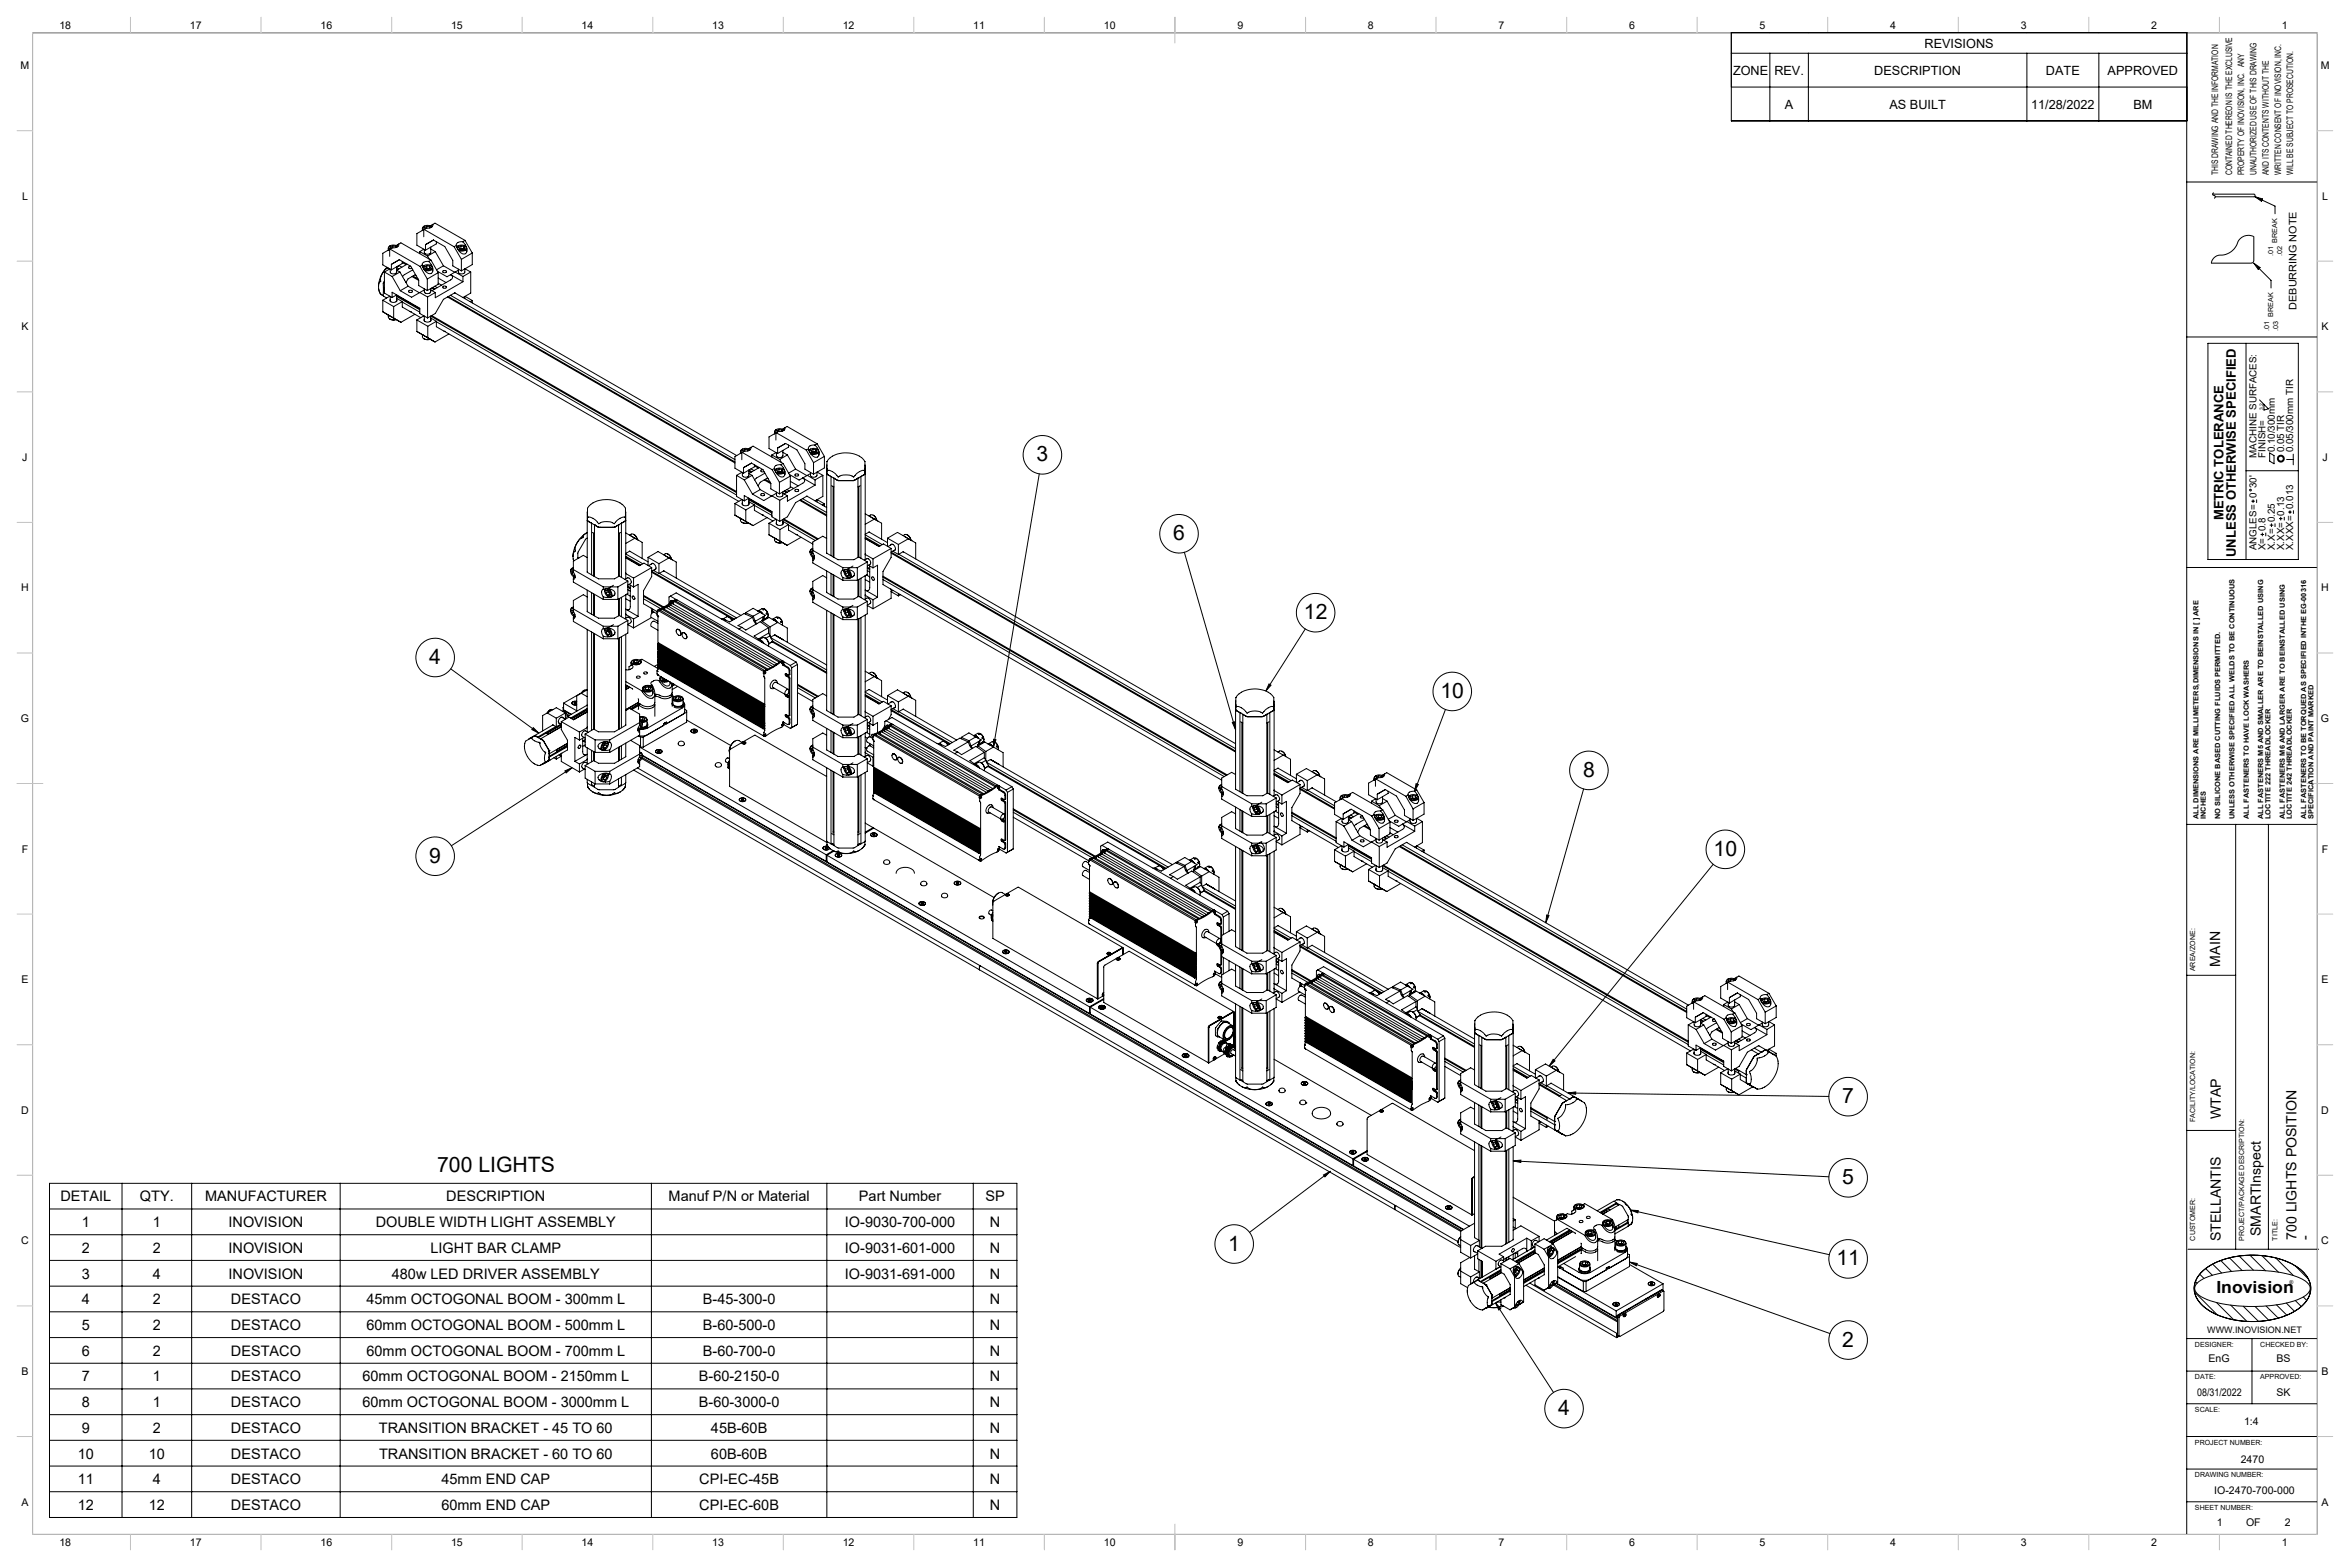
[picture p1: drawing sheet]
<svg xmlns="http://www.w3.org/2000/svg" width="914mm" height="610mm" viewBox="0 0 914 610" stroke-linecap="round" stroke-linejoin="round" font-family="sans-serif">
<defs><g id="words">
<g font-size="8.2">
<text x="403.3" y="179.5">3</text>
<text x="456.5" y="210.2">6</text>
<text x="507.4" y="240.9">12</text>
<text x="167" y="258.4">4</text>
<text x="560.5" y="271.6">10</text>
<text x="616" y="302.3">8</text>
<text x="167" y="335.7">9</text>
<text x="666.8" y="333">10</text>
<text x="716.8" y="429.2">7</text>
<text x="170.1" y="456.1">700 LIGHTS</text>
<text x="716.8" y="460.7">5</text>
<text x="478" y="486.5">1</text>
<text x="714.6" y="492.3">11</text>
<text x="716.8" y="523.9">2</text>
<text x="606.3" y="550.6">4</text>
</g>
<text font-size="6.5" x="862.4" y="503">Inovision</text>
<g font-size="5.6">
<text x="23.5" y="467.4">DETAIL</text>
<text x="54.5" y="467.4">QTY.</text>
<text x="79.8" y="467.4">MANUFACTURER</text>
<text x="173.7" y="467.4">DESCRIPTION</text>
<text x="260.2" y="467.4">Manuf P/N or Material</text>
<text x="334.2" y="467.4">Part Number</text>
<text x="383.4" y="467.4">SP</text>
<text x="31.8" y="477.4">1</text>
<text x="59.5" y="477.4">1</text>
<text x="88.9" y="477.4">INOVISION</text>
<text x="146.2" y="477.4">DOUBLE WIDTH LIGHT ASSEMBLY</text>
<text x="328.7" y="477.4">IO-9030-700-000</text>
<text x="385.2" y="477.4">N</text>
<text x="31.8" y="487.4">2</text>
<text x="59.5" y="487.4">2</text>
<text x="88.9" y="487.4">INOVISION</text>
<text x="167.5" y="487.4">LIGHT BAR CLAMP</text>
<text x="328.7" y="487.4">IO-9031-601-000</text>
<text x="385.2" y="487.4">N</text>
<text x="31.8" y="497.4">3</text>
<text x="59.5" y="497.4">4</text>
<text x="88.9" y="497.4">INOVISION</text>
<text x="152.5" y="497.4">480w LED DRIVER ASSEMBLY</text>
<text x="328.7" y="497.4">IO-9031-691-000</text>
<text x="385.2" y="497.4">N</text>
<text x="31.8" y="507.4">4</text>
<text x="59.5" y="507.4">2</text>
<text x="89.9" y="507.4">DESTACO</text>
<text x="142.6" y="507.4">45mm OCTOGONAL BOOM - 300mm L</text>
<text x="273.5" y="507.4">B-45-300-0</text>
<text x="385.2" y="507.4">N</text>
<text x="31.8" y="517.4">5</text>
<text x="59.5" y="517.4">2</text>
<text x="89.9" y="517.4">DESTACO</text>
<text x="142.6" y="517.4">60mm OCTOGONAL BOOM - 500mm L</text>
<text x="273.5" y="517.4">B-60-500-0</text>
<text x="385.2" y="517.4">N</text>
<text x="31.8" y="527.4">6</text>
<text x="59.5" y="527.4">2</text>
<text x="89.9" y="527.4">DESTACO</text>
<text x="142.6" y="527.4">60mm OCTOGONAL BOOM - 700mm L</text>
<text x="273.5" y="527.4">B-60-700-0</text>
<text x="385.2" y="527.4">N</text>
<text x="31.8" y="537.4">7</text>
<text x="59.5" y="537.4">1</text>
<text x="89.9" y="537.4">DESTACO</text>
<text x="141" y="537.4">60mm OCTOGONAL BOOM - 2150mm L</text>
<text x="271.9" y="537.4">B-60-2150-0</text>
<text x="385.2" y="537.4">N</text>
<text x="31.8" y="547.4">8</text>
<text x="59.5" y="547.4">1</text>
<text x="89.9" y="547.4">DESTACO</text>
<text x="141" y="547.4">60mm OCTOGONAL BOOM - 3000mm L</text>
<text x="271.9" y="547.4">B-60-3000-0</text>
<text x="385.2" y="547.4">N</text>
<text x="31.8" y="557.4">9</text>
<text x="59.5" y="557.4">2</text>
<text x="89.9" y="557.4">DESTACO</text>
<text x="147.5" y="557.4">TRANSITION BRACKET - 45 TO 60</text>
<text x="276.6" y="557.4">45B-60B</text>
<text x="385.2" y="557.4">N</text>
<text x="30.3" y="567.4">10</text>
<text x="57.9" y="567.4">10</text>
<text x="89.9" y="567.4">DESTACO</text>
<text x="147.5" y="567.4">TRANSITION BRACKET - 60 TO 60</text>
<text x="276.6" y="567.4">60B-60B</text>
<text x="385.2" y="567.4">N</text>
<text x="30.3" y="577.4">11</text>
<text x="59.5" y="577.4">4</text>
<text x="89.9" y="577.4">DESTACO</text>
<text x="171.8" y="577.4">45mm END CAP</text>
<text x="272.1" y="577.4">CPI-EC-45B</text>
<text x="385.2" y="577.4">N</text>
<text x="30.3" y="587.4">12</text>
<text x="57.9" y="587.4">12</text>
<text x="89.9" y="587.4">DESTACO</text>
<text x="171.8" y="587.4">60mm END CAP</text>
<text x="272.1" y="587.4">CPI-EC-60B</text>
<text x="385.2" y="587.4">N</text>
</g>
<g font-size="5.5">
<text x="863.9" y="376" transform="rotate(-90 863.9 376)">MAIN</text>
<text x="864.2" y="435.5" transform="rotate(-90 864.2 435.5)">WTAP</text>
<text x="864.2" y="482.9" transform="rotate(-90 864.2 482.9)">STELLANTIS</text>
<text x="879.7" y="480.9" transform="rotate(-90 879.7 480.9)">SMARTInspect</text>
<text x="893.5" y="482.3" transform="rotate(-90 893.5 482.3)">700 LIGHTS POSITION</text>
<text x="898.7" y="482.3" transform="rotate(-90 898.7 482.3)">-</text>
</g>
<g font-size="5.1">
<text x="865.2" y="202.4" transform="rotate(-90 865.2 202.4)">METRIC TOLERANCE</text>
<text x="870" y="216.7" transform="rotate(-90 870 216.7)">UNLESS OTHERWISE SPECIFIED</text>
</g>
<g font-size="4.9">
<text x="748.9" y="18.5">REVISIONS</text>
<text x="674.3" y="29.1">ZONE</text>
<text x="690.4" y="29.1">REV.</text>
<text x="729.3" y="29.1">DESCRIPTION</text>
<text x="796.1" y="29.1">DATE</text>
<text x="820.1" y="29.1">APPROVED</text>
<text x="694.5" y="42.3">A</text>
<text x="735.2" y="42.3">AS BUILT</text>
<text x="790.3" y="42.3">11/28/2022</text>
<text x="830.1" y="42.3">BM</text>
</g>
<g font-size="4.1">
<text x="23.1" y="11.2">18</text>
<text x="73.9" y="11.2">17</text>
<text x="124.7" y="11.2">16</text>
<text x="175.5" y="11.2">15</text>
<text x="226.3" y="11.2">14</text>
<text x="277.1" y="11.2">13</text>
<text x="327.9" y="11.2">12</text>
<text x="378.7" y="11.2">11</text>
<text x="429.5" y="11.2">10</text>
<text x="481.5" y="11.2">9</text>
<text x="532.3" y="11.2">8</text>
<text x="583.1" y="11.2">7</text>
<text x="633.9" y="11.2">6</text>
<text x="684.7" y="11.2">5</text>
<text x="735.5" y="11.2">4</text>
<text x="786.3" y="11.2">3</text>
<text x="837.1" y="11.2">2</text>
<text x="887.9" y="11.2">1</text>
<text x="8" y="26.9">M</text>
<text x="903" y="26.9">M</text>
<text x="8.6" y="77.7">L</text>
<text x="903.6" y="77.7">L</text>
<text x="8.3" y="128.5">K</text>
<text x="903.3" y="128.5">K</text>
<text x="8.7" y="179.3">J</text>
<text x="903.7" y="179.3">J</text>
<text x="8.2" y="230.1">H</text>
<text x="903.2" y="230.1">H</text>
<text x="8.1" y="280.9">G</text>
<text x="903.1" y="280.9">G</text>
<text x="8.4" y="331.7">F</text>
<text x="903.4" y="331.7">F</text>
<text x="8.3" y="382.5">E</text>
<text x="903.3" y="382.5">E</text>
<text x="8.2" y="433.3">D</text>
<text x="903.2" y="433.3">D</text>
<text x="8.2" y="484.1">C</text>
<text x="903.2" y="484.1">C</text>
<text x="859.3" y="529.7">EnG</text>
<text x="885.8" y="529.7">BS</text>
<text x="8.3" y="534.9">B</text>
<text x="903.3" y="534.9">B</text>
<text x="855" y="542.9">08/31/2022</text>
<text x="885.8" y="542.9">SK</text>
<text x="873.2" y="554.3">1:4</text>
<text x="871.9" y="569.1">2470</text>
<text x="861.6" y="581.1">IO-2470-700-000</text>
<text x="8.3" y="585.7">A</text>
<text x="903.3" y="585.7">A</text>
<text x="862.6" y="593.5">1</text>
<text x="873.9" y="593.5">OF</text>
<text x="889" y="593.5">2</text>
<text x="23.1" y="601.4">18</text>
<text x="73.9" y="601.4">17</text>
<text x="124.7" y="601.4">16</text>
<text x="175.5" y="601.4">15</text>
<text x="226.3" y="601.4">14</text>
<text x="277.1" y="601.4">13</text>
<text x="327.9" y="601.4">12</text>
<text x="378.7" y="601.4">11</text>
<text x="429.5" y="601.4">10</text>
<text x="481.5" y="601.4">9</text>
<text x="532.3" y="601.4">8</text>
<text x="583.1" y="601.4">7</text>
<text x="633.9" y="601.4">6</text>
<text x="684.7" y="601.4">5</text>
<text x="735.5" y="601.4">4</text>
<text x="786.3" y="601.4">3</text>
<text x="837.1" y="601.4">2</text>
<text x="887.9" y="601.4">1</text>
</g>
<text font-size="4" x="893.5" y="120.5" transform="rotate(-90 893.5 120.5)">DEBURRING NOTE</text>
<g font-size="3.8">
<text x="878" y="178.1" transform="rotate(-90 878 178.1)">MACHINE SURFACES:</text>
<text x="881.6" y="178.1" transform="rotate(-90 881.6 178.1)">FINISH=</text>
<text x="885.2" y="176" transform="rotate(-90 885.2 176)">0.10/300mm</text>
<text x="888.7" y="176" transform="rotate(-90 888.7 176)">0.05 TIR</text>
<text x="892.3" y="176" transform="rotate(-90 892.3 176)">0.05/300mm TIR</text>
<text x="878" y="190" transform="rotate(-90 878 190)">30'</text>
<text x="878" y="214.1" transform="rotate(-90 878 214.1)">ANGLES= 0</text>
<text x="881.6" y="214.1" transform="rotate(-90 881.6 214.1)">X= 0.8</text>
<text x="885.2" y="214.1" transform="rotate(-90 885.2 214.1)">X.X= 0.25</text>
<text x="888.7" y="214.1" transform="rotate(-90 888.7 214.1)">X.XX= 0.13</text>
<text x="892.3" y="214.1" transform="rotate(-90 892.3 214.1)">X.XXX= 0.013</text>
</g>
<g font-size="3.5">
<text x="863.1" y="68.2" transform="rotate(-90 863.1 68.2)">THIS DRAWING AND THE INFORMATION</text>
<text x="868.5" y="68.2" transform="rotate(-90 868.5 68.2)">CONTAINED THEREON IS THE EXCLUSIVE</text>
<text x="873.3" y="68.2" transform="rotate(-90 873.3 68.2)">PROPERTY OF INOVISION, INC. ANY</text>
<text x="878" y="68.2" transform="rotate(-90 878 68.2)">UNAUTHORIZED USE OF THIS DRAWING</text>
<text x="882.8" y="68.2" transform="rotate(-90 882.8 68.2)">AND ITS CONTENTS WITHOUT THE</text>
<text x="887.6" y="68.2" transform="rotate(-90 887.6 68.2)">WRITTEN CONSENT OF INOVISION, INC.</text>
<text x="892.3" y="68.2" transform="rotate(-90 892.3 68.2)">WILL BE SUBJECT TO PROSECUTION.</text>
<text x="858.8" y="518.8">WWW.INOVISION.NET</text>
</g>
<g font-size="2.7">
<text x="886.1" y="94.4" transform="rotate(-90 886.1 94.4)">BREAK</text>
<text x="884.5" y="99.8" transform="rotate(-90 884.5 99.8)">.01</text>
<text x="888.1" y="99.8" transform="rotate(-90 888.1 99.8)">.02</text>
<text x="884.5" y="123.3" transform="rotate(-90 884.5 123.3)">BREAK</text>
<text x="882.9" y="128.7" transform="rotate(-90 882.9 128.7)">.01</text>
<text x="886.5" y="128.7" transform="rotate(-90 886.5 128.7)">.03</text>
<text x="855.5" y="318.6" transform="rotate(-90 855.5 318.6)">ALL DIMENSIONS ARE MILLIMETERS,DIMENSIONS IN [ ] ARE</text>
<text x="858.3" y="318.6" transform="rotate(-90 858.3 318.6)">INCHES</text>
<text x="863.9" y="318.6" transform="rotate(-90 863.9 318.6)">NO SILICONE BASED CUTTING FLUIDS PERMITTED.</text>
<text x="869.5" y="318.6" transform="rotate(-90 869.5 318.6)">UNLESS OTHERWISE SPECIFIED ALL WELDS TO BE CONTINUOUS</text>
<text x="875" y="318.6" transform="rotate(-90 875 318.6)">ALL FASTENERS TO HAVE LOCK WASHERS</text>
<text x="880.6" y="318.6" transform="rotate(-90 880.6 318.6)">ALL FASTENERS M5 AND SMALLER ARE TO BEINSTALLED USING</text>
<text x="883.4" y="318.6" transform="rotate(-90 883.4 318.6)">LOCTITE 222 THREADLOCKER</text>
<text x="889" y="318.6" transform="rotate(-90 889 318.6)">ALL FASTENERS M6 AND LARGER ARE TO BEINSTALLED USING</text>
<text x="891.8" y="318.6" transform="rotate(-90 891.8 318.6)">LOCTITE 242 THREADLOCKER</text>
<text x="897.4" y="318.6" transform="rotate(-90 897.4 318.6)">ALL FASTENERS TO BE TORQUED AS SPECIFIED INTHE EG-00316</text>
<text x="900.2" y="318.6" transform="rotate(-90 900.2 318.6)">SPECIFICATION AND PAINT MARKED</text>
<text x="854.1" y="377.8" transform="rotate(-90 854.1 377.8)">AREA/ZONE:</text>
<text x="854.1" y="436.6" transform="rotate(-90 854.1 436.6)">FACILITY/LOCATION:</text>
<text x="854.1" y="482.6" transform="rotate(-90 854.1 482.6)">CUSTOMER:</text>
<text x="873.2" y="482.6" transform="rotate(-90 873.2 482.6)">PROJECT/PACKAGE DESCRIPTION:</text>
<text x="886.2" y="482.6" transform="rotate(-90 886.2 482.6)">TITLE:</text>
<text x="854.1" y="523.9">DESIGNER:</text>
<text x="879.5" y="523.9">CHECKED BY:</text>
<text x="854.1" y="536.6">DATE:</text>
<text x="879.5" y="536.6">APPROVED:</text>
<text x="854.1" y="549.3">SCALE:</text>
<text x="854.1" y="562">PROJECT NUMBER:</text>
<text x="854.1" y="574.7">DRAWING NUMBER:</text>
<text x="854.1" y="587.4">SHEET NUMBER:</text>
</g>
<text font-size="2.1" x="890.8" y="499.7">®</text>
<text font-size="1.9" x="880.6" y="159.4" transform="rotate(-90 880.6 159.4)">3.2</text>
</g></defs>
<g fill="none" stroke="#000" stroke-width=".39">
<path d="M12.7 12.7h889v584.2h-889zM673.7 12.7v34.3h177.2v-34.3M850.9 12.7v584.2M673.7 20.7h177.2M673.7 33.9h177.2M688.7 20.7v26.3M703.7 20.7v26.3M788.7 20.7v26.3M816.7 20.7v26.3M850.9 70.8h50.8M861 75.5h16.1l.4 .5-.4 .6h-15.1M861.5 75a.63 .63 0 0 0-.5 .8 .63 .63 0 0 0 .9 .4l.1 .5-.5 .4"/>
<path d="M877.5 76.6l2.9 .8-.5 .9zM877.5 76.6l7.7 3.6v2.9M151 97.3l.6-.3zM151.1 96.6v.7M151.6 97v2.7M151.8 96.9l-2.9 1.6v4.5l3.4 2M151.8 96.9l11.6 6.7M151.9 95.6a.86 .86 0 0 0-.7 .6 .86 .86 0 0 0 .2 .9M151.9 95.6a.71 .71 0 0 0-.6 .6 .71 .71 0 0 0 .4 .7M151.9 95.6a2.56 2.56 0 0 1 2.4 0M152.8 95.7l1.1 .1M152.8 95.7l-.8 .5 .2 .5"/>
<path d="M152.8 95.7v.7M153.9 95.8l.2 .5M153.9 95.8v.5M154.3 95.6l.4 .4zM155.1 95a1.77 1.77 0 0 1-2.5 1.4l-.8 .5M155.1 95l-1 .5M155.1 95l.9-.5 11.7 6.7M163.3 97.9v.8M163.3 97.9l3.1 1.7M164.3 89.7l.6-.4zM164.4 88.9v.7M164.9 89.3v2.8"/>
<path d="M164.9 96.9l-1.6 1M165 89.3l-2.8 1.6v4.5l3.4 1.9M165 89.3l11.7 6.7M165.1 88a.87 .87 0 0 0-.7 .6 .87 .87 0 0 0 .2 .9M165.1 88a.72 .72 0 0 0-.5 .6 .72 .72 0 0 0 .4 .7M165.1 88a2.63 2.63 0 0 1 2.5 0M165.6 97.3v-2.1l3.1-1.8 4.4 2.5 3.1 5.4v2.1l3.3 2M166.1 88.1l1.1 .1M166.1 88.1l-.9 .4 .3 .5M166.1 88.1v.7M166.4 99.6l.6 1.2M167.2 88.2l.2 .4"/>
<path d="M167.2 88.2v.5M167.6 96.1v2.1a1.43 1.43 0 0 1-2.5 0v-1.2M167.6 88l.4 .3M167.6 88l.5 .3M167.6 96.9l1.8 1M168.4 87.3a1.81 1.81 0 0 1-2.5 1.5l-.9 .5M168.4 87.3l-1 .6M168.4 87.3l.9-.5 11.6 6.7M169.4 97.9l-3 1.7M169.4 97.9l3.1 5.5M169.8 94.1v.8l-4.2 2.4M176.7 96l2.8 4.9"/>
<path d="M177.6 95.5a3.2 3.2 0 0 0 3.5 3.2l.5-.6v-1.4M177.6 95.5l-.9 .5M178.4 95.6l-.6 .5M178.4 95.6a.87 .87 0 0 0-.5 1.1 .87 .87 0 0 0 1 .6 1.47 1.47 0 0 0 1.6 0 1.47 1.47 0 0 0 .7-1.3l-.4-.4M178.4 95.6a2.56 2.56 0 0 1 2.4 0M179.3 95.7l-.8 .5 .3 .6 1.1 .2 .8-.5-.3-.7M179.3 95.7l1.1 .1M179.3 95.7v1M179.3 96.7l-.2 .1M179.3 96.7l.6 .1M179.9 96.8l-.8 .1M179.9 96.8l.2 .1"/>
<path d="M179.9 96.8h.3M180.1 94.1l1 1.2M180.1 94.1a1.78 1.78 0 0 0-2.5 1.4M180.4 95.8v.9M180.8 95.6a1.01 1.01 0 0 1 .8 1.3 1.01 1.01 0 0 1-1.2 .7l-2-.1M180.9 93.5l-.8 .6M180.9 93.5l2.9 4.9M181.1 95.3l.4 .8M181.1 95.3v.4M181.6 96.6v1.3M183.8 98.4v4.5l-4.3 2.5M183.8 98.4l-4.3 2.5"/>
<path d="M147.3 111.5l.7 2.9M147.4 112.5v.3M147.5 113.1l.5 1.3M148 114.4l1.2 .7zM148.9 116.8v4.5M148.9 116.8l4.3 2.5M149.2 113.2v1.9l1.3 .8M149.2 111.9l.4 .2M149.2 113.2l.4 .3M149.2 111.9v1.3M149.5 112.1v1l-.3 .1M149.6 109.3l-.5 .9 .1 1.7"/>
<path d="M149.6 105.8l3 1.8M149.6 105.8v8.2l3 1.7M150.6 104a11.5 11.5 0 0 0-3.3 7.5M151.1 104.2a5.1 5.1 0 0 0-2.9 5.2 1.88 1.88 0 0 0-.9 2.1M151.7 115.2l-2.8 1.6M151.7 104.6l-2.1 1.2M151.8 116.5a1.02 1.02 0 0 0 .4 1.1 1.02 1.02 0 0 0 1.2 .1 .81 .81 0 0 0 .8-.3 .81 .81 0 0 0 .1-.9M151.8 115.3v1.9M152.6 115.7l1.7-1v2.5M152.6 107.6l3.2 5.5M152.6 115.7v-2l10.7 6.2v2.1l3.1 1.7M153.2 119.3v4.5"/>
<path d="M154.3 103.8v2a1.43 1.43 0 0 1-2.5 0v-1.1M154.3 116.1l2.2 1.2M154.3 114.9l9 5.2M154.3 104.1l.9 .5M154.3 115.3l9 5.2M155 103.4l-.7 .5M155.2 103.3l1.2 .7M155.6 105.8l-3 1.8M155.6 105.8l3.2 5.5M156.5 102.2l1.5 .8M156.5 101.7v.8l-4.2 2.5M156.5 117.3v2.2l7.2 4.1"/>
<path d="M156.5 117.3l-3.3 2M156.5 117.5l6.8 3.9M158.4 102.8l-4.1 2.3 1.3 .7M158.8 111.3l4.4 2.6M158.8 111.3l-3 1.8M159 113.2a.74 .74 0 0 1 .8-.4 .74 .74 0 0 1 .6 .8l-1 .1zM159.8 103.6a.55 .55 0 0 0-.7 .1 .55 .55 0 0 0 0 .8 .55 .55 0 0 0 .8 0l.4-.1M159.8 103.6l3.1 5.4v2.1l3.4 1.9M159.8 103.6l-4.4-2.6-3.1 1.8v2.2M160.3 107.6l2.6 1.5M160.6 105l-3.4 2-.5 .7M160.7 107.4l2 1.1"/>
<path d="M161.5 106.9l.4 .2M161.7 106.8l-2.9 1.7-.9 1.4M163.3 113.8l3.1 1.7M163.4 103.6l2.9 4.9M164.3 103.1a3.3 3.3 0 0 0 3.5 3.3l.6-1-.1-1.1M164.3 103.1l-.9 .5M165.1 103.3l-.6 .5M165.1 103.3a.87 .87 0 0 0-.4 1.1 .87 .87 0 0 0 1 .5 1.43 1.43 0 0 0 1.6 .1 1.43 1.43 0 0 0 .7-1.4l-.4-.3M165.1 103.3a2.63 2.63 0 0 1 2.5 0M165.1 112.8l-4.9 2.8-4.4-2.5M166.1 103.4v1M166.1 103.4l-.9 .4 .3 .7 1.2 .1 .8-.4-.3-.7"/>
<path d="M166.1 103.4l1.1 .1M166.1 104.4l-.3 .1M166.1 104.4l.5 .1M166.3 108.5v4.5M166.4 115.5v8.2M166.6 104.5h-.8M166.6 104.5h.3M166.8 101.7l1 1.2M166.8 101.7a1.78 1.78 0 0 0-2.5 1.4M167.2 103.5v.9M167.6 112.3v1.2a1.43 1.43 0 0 1-2.5 0v-1.1M167.6 103.3l.2 .1"/>
<path d="M167.6 112.8l1.8 1M167.7 101.2l-.9 .5M167.7 101.2l2.8 4.9M167.8 103.4a1.02 1.02 0 0 1 .5 1.2 1.02 1.02 0 0 1-1.2 .7l-1.9-.2M167.8 102.9l.4 .9M167.8 102.9v.5M168 112l1 .6M168.3 104.2v1.4M168.4 111.8l.9 .6M169.2 111.4l.9 .5M169.4 113.8l-3 1.7M170.2 105.5l3.7 2.2 1.4-.8"/>
<path d="M170.5 106.1l-4.2 2.4M170.5 106.1v4.5l-4.2 2.4M170.5 108.2l3.1 1.7M170.5 110.2l1.3 .7M172.2 111.6a.72 .72 0 0 1 .8-.4 .72 .72 0 0 1 .6 .7l-.8 .2zM172.3 105.5a.66 .66 0 0 1 .9-.4 .66 .66 0 0 1 .3 .9h-1.1zM172.5 103.4l-2.6 1.6M172.5 103.4l4.5 2.5M174.1 115.5l111.9 64.6M174.4 115.4l111.6 64.3M175.3 114.9l110.7 63.9M175.3 106.9a1.08 1.08 0 0 1 .8 1 1.08 1.08 0 0 1-.8 1l-7.2 4.2"/>
<path d="M175.3 106.9l4.8 2.7M177 113.9l.1 .1M177 113.9l-4.5 2.6-3.1 5.5-3 1.7M177 113.9l109.7 63.3M177.1 105.8l-1.8 1.1M177.1 105.8l3 1.8M178.4 105.1l-1.3 .7M179.5 100.9v4.5M180.1 107.6v2M180.1 109.6l-10.7 6.2v-2M180.9 104.6v1.2a1.43 1.43 0 0 1-2.5 0v-1.1M180.9 115.3v.9"/>
<path d="M180.9 115.3l2.9 1.6M180.9 104.6l2.3 1.2M183.2 105.8l-3.1 1.8M183.2 105.8v8.2l-3.1 1.7M183.8 116.9l-.8 .5M183.8 116.9v.9M861.6 100.2l1.1-.7a10.8 10.8 0 0 0 5.5-1.6l2-2.4a4.8 4.8 0 0 1 6.8-3.5v9.4l-.5 .8-16 .2 .2-1.1zM877 102.4l2.4 1.7-.7 .7zM879.1 104.5l4.6 4.6v2.9M148.9 121.3l2.2 1.3v.9l.6 .6M148.9 121.3l4.3 2.5M151 122.5l.6 .3z"/>
<path d="M151.6 122.8l4.4 2.6M151.7 124.1l1.4 .4 1-.2M151.7 124.1l1.4 .4 1.1-.2M153.2 123.8l2.8 1.6M159.7 121.2h.1M161.4 122.3l-5.4 3.1M162.2 128.9l2.2 1.3v1l.5 .6M162.2 124.5l4.2 2.4M162.2 124.5v4.4M162.2 128.9l4.2 2.5M164.3 130.1l.6 .4zM164.9 130.5l4.4 2.5"/>
<path d="M164.9 131.8l1.5 .3 1-.2M164.9 131.8l1.1 .4 1.4-.2M164.9 122.9l-2.7 1.6M165.1 124.2a1.02 1.02 0 0 0 .4 1.1 1.02 1.02 0 0 0 1.1 0 .81 .81 0 0 0 .9-.2 .81 .81 0 0 0 .1-.9M165.1 123v1.8M166.4 131.4l2.9 1.6M166.4 126.9v4.5M167.6 124.8v-1.8l119 68.7M167.6 123.7l2.2 1.3M168 122.8l118.6 68.4M169.8 125l-3.4 1.9M169.8 125v2.1l117.7 68"/>
<path d="M169.8 125.2l116.8 67.4M172.9 128.9h.1M174.7 129.9l-5.4 3.1M850.9 131.1h50.8M859.1 133.6h35.2v84.1h-35.2zM873.9 133.6v84.1M879.2 155.6l3.4 3.5-1.7 .4v-2.2M288 176.4l.6-.3zM288.1 175.6v.8M288.6 176.1v2.8M288.8 176l-2.8 1.6v4.5l3.3 2M288.8 176l11.7 6.7"/>
<path d="M288.9 174.7a.89 .89 0 0 0-.7 .6 .89 .89 0 0 0 .2 .9M288.9 174.7a.71 .71 0 0 0-.5 .6 .71 .71 0 0 0 .3 .7M288.9 174.7a2.56 2.56 0 0 1 2.5 0M289.8 174.8l1.1 .2M289.8 174.8l-.8 .5 .2 .5M289.8 174.8v.7M290.9 175l.2 .4M290.9 175v.4M291.4 174.7l.3 .4M291.4 174.7l.4 .3M292.1 174.1a1.73 1.73 0 0 1-2.4 1.4l-.9 .5M292.1 174.1l-1 .6"/>
<path d="M292.1 174.1l.9-.5 11.7 6.7M300.4 177v.8M300.4 177l3 1.7M301.3 168.8l.6-.3zM301.4 168v.7M301.9 168.5v2.7M302 176.1l-1.6 .9M302 168.3l-2.8 1.7v4.5l3.4 1.9M302 168.3l11.7 6.8M302.2 167.1a.89 .89 0 0 0-.8 .6 .89 .89 0 0 0 .3 .9M302.2 167.1a.71 .71 0 0 0-.6 .6 .71 .71 0 0 0 .4 .7M302.2 167.1a2.56 2.56 0 0 1 2.4 0"/>
<path d="M302.6 176.4v-2.1l3.1-1.8 4.4 2.5 3.1 5.4v2.1l3.3 2M303.1 167.1l1.1 .2M303.1 167.1l-.8 .5 .2 .5M303.1 167.1v.8M303.4 178.7l.7 1.2M304.2 167.3l.2 .4M304.2 167.3v.5M304.6 175.2v2.1a1.43 1.43 0 0 1-2.5 0v-1.2M304.6 167.1l.4 .3M304.6 167.1l.5 .3M304.6 176l1.8 1M305.4 166.4a1.77 1.77 0 0 1-2.5 1.5l-.9 .4"/>
<path d="M305.4 166.4l-1 .6M305.4 166.4l.9-.5 11.7 6.7M306.4 177l-3 1.7M306.4 177l3.2 5.5M306.8 173.1v.9l-4.2 2.4M313.7 175.1l2.8 4.9M314.6 174.6a3.3 3.3 0 0 0 3.5 3.2l.5-.6v-1.4M314.6 174.6l-.9 .5M315.4 174.7l-.6 .5M315.4 174.7a.87 .87 0 0 0-.4 1.1 .87 .87 0 0 0 .9 .6 1.47 1.47 0 0 0 1.6 0 1.47 1.47 0 0 0 .7-1.4l-.3-.3M315.4 174.7a2.56 2.56 0 0 1 2.5 0M316.1 176h1"/>
<path d="M316.3 174.8l-.8 .5 .3 .6 1.1 .2 .8-.5-.2-.6M316.3 174.8l1.2 .2M316.3 174.8v1M316.3 175.8l-.2 .2M316.3 175.8l.9 .1M316.5 180v4.5M317.1 173.1l1 1.3M317.1 173.1a1.77 1.77 0 0 0-2.5 1.5M317.5 175v.8M317.9 174.7l.2 .1M318 172.6l-.9 .5M318 172.6l2.8 5"/>
<path d="M318 174.8a.99 .99 0 0 1 .5 1.3 .99 .99 0 0 1-1.1 .6l-1.9-.1M318.1 174.4l.4 .8M318.1 174.4v.5M318.6 175.6v1.4M320.8 177.6l-4.3 2.4M320.8 177.6v4.4l-4.3 2.5M321.8 179.6v2.8M321.8 179.5a9.7 9.7 0 0 1 12-2.4 5.8 5.8 0 0 1 2.8 2.5v2.8M321.8 179.5v.1M883.1 176.2l1.7 1v3.2l-1.7-1zM889.7 178.8h2.6M892.3 176.7v4.1"/>
<path d="M228.6 199l-.1 23.6 4.4 2.6h6.2l1.8-1.1 3.4 2M243.4 199l.1 26.2M286 195.9v4.5l7 4.1M286 195.9l4.2 2.5M286.6 184.9v8.2l3 1.7M286.6 184.9l3 1.8M288.7 194.3l-2.7 1.6M288.7 183.7l-2.1 1.2M288.9 195.6a1.02 1.02 0 0 0 .3 1.1 1.02 1.02 0 0 0 1.2 0 .81 .81 0 0 0 .8-.2 .81 .81 0 0 0 .2-.9M288.9 194.4v1.9M289.6 194.8l1.8-1v2.5M289.6 194.8v-2l10.8 6.2v2l3 1.8"/>
<path d="M289.6 186.7l3.2 5.5M290.2 198.4v4.4M291.4 182.9v2a1.43 1.43 0 0 1-2.5 0v-1.1M291.4 195.2l2.1 1.2M291.4 194l9 5.2M291.4 183.2l.8 .5M291.4 194.4l9 5.2M291.4 182.8l1.2 .7M292.2 182.4l1.2 .7M292.6 184.9l-3 1.8M292.6 184.9l3.2 5.6M293.5 196.4l-3.3 2"/>
<path d="M293.5 180.8v.8l-4.2 2.5M293.5 196.4v2.1l7.2 4.2M293.5 196.6l6.9 3.9M293.5 181.2l1.6 .9M295.4 181.9l-4 2.3 1.2 .7M295.8 190.5l-3 1.7M295.8 190.5l4.4 2.5M296.1 192.3a.66 .66 0 0 1 .8-.4 .66 .66 0 0 1 .4 .9h-1.1zM296.8 182.7a.55 .55 0 0 0-.7 .1 .55 .55 0 0 0 .1 .8 .55 .55 0 0 0 .7 0l.4-.1M296.8 182.7l3.1 5.4v2.1l3.4 1.9M296.8 182.7l-4.4-2.5-3.1 1.7v2.2M297.4 186.7l2.5 1.5"/>
<path d="M297.6 184.1l-3.4 2-.5 .7M297.7 186.5l2 1.1M298.5 186l.4 .2M298.7 185.9l-2.9 1.7-.8 1.4M300.4 192.9l3 1.7M300.5 182.7l2.8 4.9M301.3 182.2a3.3 3.3 0 0 0 3.5 3.3l.6-1v-1.1M301.3 182.2l-.8 .5M302.1 191.9l-4.9 2.8-4.4-2.5M302.2 182.4l-.7 .5M302.2 182.4a.86 .86 0 0 0-.5 1.1 .86 .86 0 0 0 1 .5 1.43 1.43 0 0 0 1.6 .1 1.43 1.43 0 0 0 .7-1.4l-.4-.3M302.2 182.4a2.56 2.56 0 0 1 2.4 0"/>
<path d="M303.1 183.5l-.2 .1h1M303.1 182.5v1M303.1 182.5l-.8 .4 .2 .7 1.2 .1 .8-.4-.3-.7M303.1 182.5l1.1 .1M303.1 183.5l.8 .1M303.3 187.6v4.5M303.4 194.6v8.2M303.8 180.8l1 1.2M303.8 180.8a1.77 1.77 0 0 0-2.5 1.4M304.2 182.6v.8M304.6 191.3v1.3a1.43 1.43 0 0 1-2.5 0v-1.1M304.6 182.4a1.02 1.02 0 0 1 .7 1.2 1.02 1.02 0 0 1-1.2 .8l-1.9-.2"/>
<path d="M304.6 191.9l1.8 1M304.7 180.3l-.9 .5M304.7 180.3l2.8 4.9M304.8 182l.4 .9M304.8 182v.5M305 191.1l1 .6M305.4 183.3v1.4M305.4 190.9l1 .6M306.2 190.5l1 .5M306.4 192.9l-3 1.7M307.2 184.6l3.7 2.2 1.4-.9M307.5 185.2l-4.2 2.4"/>
<path d="M307.5 185.2v4.5l-4.2 2.4M307.5 187.3l3.1 1.7M307.5 189.3l1.3 .7M309.5 190.5a.62 .62 0 0 1 .8-.2 .62 .62 0 0 1 .3 .8 .62 .62 0 0 1-.9 .2 .62 .62 0 0 1-.2-.8zM309.5 184.5l.3-.1a.56 .56 0 0 1 .8 0 .56 .56 0 0 1 0 .8 .56 .56 0 0 1-.8 0l-.6-.3zM309.6 182.5l-2.7 1.5M309.6 182.5l4.4 2.5M311.2 194.6l10.5 6.1M311.5 194.5l10.2 5.8M312.3 194l9.4 5.4M312.3 185.9a1.08 1.08 0 0 1 .8 1.1 1.08 1.08 0 0 1-.8 1l-7.1 4.2M312.3 185.9l4.8 2.8"/>
<path d="M314 193l.1 .1M314 193l-4.4 2.5-3.2 5.5-3 1.8M314 193l7.7 4.4M314.1 184.9l3 1.8M315.4 184.2l-3.1 1.7M317.1 188.7l-10.7 6.2v-2M317.1 186.7v2M317.9 183.7v1.2a1.43 1.43 0 0 1-2.5 0v-1.1M317.9 194.4v.9M318 194.4l2.8 1.6M318 183.7l2.2 1.2M320.2 184.9v8.2l-3.1 1.7"/>
<path d="M320.2 184.9l-3.1 1.8M320.8 196v1M320.8 196l-.8 .5M321.7 184.3l1.7 1.1M321.8 180.9l-.1 34.3 4.4 2.5h6.2l1.8-1 3.4 1.9M321.8 182.4l.1 .8a3.3 3.3 0 0 1 3.7 1.8l.5 .6a5.8 5.8 0 0 1 6.1 0l2.2-2.1a1.68 1.68 0 0 1 2-.3l.2-.8M321.8 182.4l.1 2.1 3.7 2.2 1.2 .2M323.4 185.3v30.8M323.7 189l.8 .4M324.2 189.2v27.4M324.5 186l1.7 1h5.9l1.7-1M324.5 186h.1"/>
<path d="M324.5 186v30.8M333.8 186h.1M333.8 186v30.8M334.2 189.2v27.5M334.6 189l-.8 .4M335 185.3v.1M335 185.4v31.8M336.6 182.4v1.9l-.3 .3-3.6 2.1-1.1 .2M336.6 180.9l.1 36.8M336.7 184.3l-1.7 1.1M336.7 199.9l6.3 3.7v6.2M404.4 184.3l-17.8 106.3"/>
<path d="M873.9 183.1h20.4M876 195h1.4M876.7 194.3v1.4M878.1 194.3v1.4M890.3 199.2h1.4M891 198.5v1.4M892.4 198.5v1.4M223 216.4l.2 1.7M223 217.4l.1 .3M224.9 216.9v.4M228.2 207.4a1.74 1.74 0 0 0-1.3 1.8 5 5 0 0 0-3 5.2 1.75 1.75 0 0 0-.9 2M228.2 207.4a11.5 11.5 0 0 0-5.2 9"/>
<path d="M228.5 216.9l-1.5-.9-3.9 2.3v4.3a1.83 1.83 0 0 1 0 2.9M228.5 209.3l-.6 .4-3 5.2v2l.3 .2M228.5 202.5l1.7 1.1M228.5 207.2l-.3 .2M228.6 200.5v-1a2.68 2.68 0 0 1 1.3-3.3 10.4 10.4 0 0 1 13.2 1.1 4.6 4.6 0 0 1 .3 3.2M228.6 200.5l.1 .8a4.3 4.3 0 0 1 4.3 2.5 5.8 5.8 0 0 1 6 0 4.3 4.3 0 0 1 4.3-2.5l.1-.8M228.6 200.5l.2 2.2 4.4 2.4h5.6l.7-.2 3.8-2.3 .1-2.1M230.2 203.5v20.1M230.5 207.2l.8 .4M231 207.4v16.7M231.3 204.2l1.7 1h5.9l1.8-1M231.3 204.2h.1"/>
<path d="M231.3 204.2v20.1M240.7 204.2h.1M240.7 204.2v20.1M241 207.4v16.8M241.5 207.2l-.8 .4M241.8 203.5v21.1M243.5 202.5l-1.7 1.1M243.5 207.3l6.4 3.7v6.2M243.5 217l5.3 3.1 1.8-1 3 1.7M243.5 216.8l5.5 3.2M243.5 215.5l6.6 3.8M243.5 216.4l5.8 3.4"/>
<path d="M245 214.4l.1 .1M245 214.4l-1.5 .9M245 214.4l7.2 4.2M245.5 208.5l2.9 1.7M246.6 207.9l.9 .7 .5 1.3-.6-1.3zM246.6 207.9l-.8-.2-.8 .5M247.1 209.4l-3.6 2M252.2 216.8l4.2 2.5M252.2 216.8l3.8-2.2 4.3 2.4M252.2 216.8v3.2M253.4 219.5a1.02 1.02 0 0 1 1.1-.2 1.02 1.02 0 0 1 .6 .9 .81 .81 0 0 1 .2 .9 .81 .81 0 0 1-.7 .6M254 219.1l-1.7 1"/>
<path d="M256.4 219.3v3.8M258.7 216.1l3 1.7M259.9 215.5l1 1.1 .3 1M259.9 215.5l-.8-.1-.9 .4M259.9 215.5l.8 .8 .6 1.3M260.3 217l2.8 1.7v6.2M260.3 217l-3.9 2.3M288 201.6l.6 .4zM288.1 201.6v1l.6 .6M288.6 202l4.4 2.5M288.7 203.2l1.4 .4 1-.2-1 .2zM296.7 200.3h.1"/>
<path d="M298.5 201.4l-5.5 3.1M299.2 203.6v4.5l7.1 4M299.2 203.6l4.3 2.4M301.3 209.2l.6 .4zM301.4 209.3v1l.5 .6M301.9 209.6l4.4 2.5M301.9 210.9l1.5 .3 1-.2M301.9 210.9l1.5 .4 1-.2M302 202l-2.8 1.6M302.1 203.3a1.02 1.02 0 0 0 .4 1 1.02 1.02 0 0 0 1.1 .1 .81 .81 0 0 0 .9-.2 .81 .81 0 0 0 .1-.9M302.1 202.1v1.8M303.5 206v4.5"/>
<path d="M304.6 203.9v-1.8l13.5 7.7M304.6 202.8l2.2 1.3M305 201.9l13.4 7.7M306.8 204.1v2.1l3.1 1.8M306.8 204.1l-3.3 1.9M306.8 204.3l10.5 6M309.8 207.9l6.5 3.8M309.9 208h.1M311.7 209l-5.4 3.1M315.2 214.8a2.65 2.65 0 0 0 1.2 2.2M315.7 215.6l.7 .9M316.3 214a.73 .73 0 0 0-.8 .1 .73 .73 0 0 0-.3 .7"/>
<path d="M316.3 213.7a.86 .86 0 0 0-.9 .2 .86 .86 0 0 0-.2 .9M316.3 213.3l-.7 .4M316.3 218v1l11.6 6.7M316.3 214.1l11.6 6.7M316.3 214.6l-.6 .1v.9M316.3 215.3l-.6 .3M316.4 217l.5 .1M316.4 217l.5 .2M316.7 217.1l-.4 .2v.7M316.8 216.3l-.4 .2M316.9 216.5h-.5M321.7 209.5l-1.6-.9-3.8 2.3v4.2a1.78 1.78 0 0 1 0 2.9"/>
<path d="M336.3 217.9l1-.5a1.43 1.43 0 0 1 1.2 2.1l-1 .6M336.7 209.5l5.3 3.1 1.7-1 3 1.8M336.7 215.7l3 1.7M336.7 209.4l5.4 3.1M336.7 208.1l6.6 3.8M336.7 209l5.8 3.3M337.5 218.6v4.9l-3.9 2.2M337.5 218.6l-3.9 2.2M337.9 219.9l1.8 1M338.2 207l.1 .1M338.2 207l-1.5 .9M338.2 207l7.1 4.1"/>
<path d="M338.7 201l2.9 1.7M339.7 217.4v3.5M339.8 200.4l.8 .8 .5 1.3M339.8 200.4l-.8-.1-.9 .4M339.8 200.4l.8 .8 .6 1.3M340.2 201.9l-3.5 2.1M345.3 209.4l4.3 2.4M345.3 209.4l3.9-2.3 4.3 2.5M345.3 209.4v3.1M346.5 212a1.2 1.2 0 0 1 1.4 0 1.2 1.2 0 0 1 .5 1.3 .62 .62 0 0 1-.6 .9M346.7 213.4v3.4l-3.1 5.6v5l3.1 1.9v3.4l-7 4.1M346.7 213.4l-7 4"/>
<path d="M346.7 215.2l134.1 77.4M347.1 211.7l-1.6 .9M347.4 214.4l2.2 1.3M348.4 213.9l-1.7 .9 134.1 77.4M349.6 211.8v3.9M349.7 215.6l131.1 75.7M351.4 214.6l.2 .1M351.4 214.6l-1.8 1.1M351.4 214.6l129.4 74.7M351.9 208.7l3 1.7M353 208.1l.8 .7 .6 1.3M353 208.1l-.8-.2-.8 .5"/>
<path d="M353 208.1l.9 .7 .5 1.3M353.5 209.6l-3.9 2.2M353.5 209.6l2.8 1.6v6.3M460.8 214.8l20 69M879.6 207.9h1.4M880.3 207.2v1.4M881.6 207.2v1.4M883.2 204.3h1.4M883.8 203.6v1.4M885.2 203.6v1.4M886.8 201.8h1.3M887.4 201.1v1.4"/>
<path d="M888.8 201.1v1.4M222 237.6a2.81 2.81 0 0 0 1.3 2.1M222 222.3a2.81 2.81 0 0 0 1.3 2.1M222.5 238.4l.8 .9M222.5 223.1l.8 .8M223.1 236.8a.75 .75 0 0 0-.8 0 .75 .75 0 0 0-.3 .8M223.1 236.4a.89 .89 0 0 0-.9 .3 .89 .89 0 0 0-.2 .9M223.1 221.5a.75 .75 0 0 0-.8 0 .75 .75 0 0 0-.3 .8M223.1 221.1a.89 .89 0 0 0-.9 .3 .89 .89 0 0 0-.2 .9M223.1 222.1h-.6v1M223.1 237.4h-.6v1M223.1 236.1l-.7 .4"/>
<path d="M223.1 220.8l-.7 .4M223.1 236.9l11.6 6.7M223.1 225.5v.9l11.6 6.8M223.1 221.6l11.6 6.7M223.2 238l-.7 .4M223.2 222.7l-.7 .4M223.3 239.7l.5 .2M223.3 224.4l.5 .2M223.3 224.4l.4 .3M223.3 239.7l.1 .2M223.4 239.9l.3 .1M223.5 239.9l-.4 .2v.7"/>
<path d="M223.5 224.6l-.4 .2v.7M223.7 239l-.4 .3M223.7 223.7l-.4 .2M223.7 239.2l-.4 .1M223.7 223.9h-.4M228.5 232.2l-1.5-.8-3.9 2.2v4.3a1.83 1.83 0 0 1 0 2.9M228.5 229.6v8.3l4.4 2.6h6.2l1.8-1.1 3.4 2M230.2 230.5v8.4M231 231v8.4M231.3 231.2v8.4M234.7 232.2l2.5 .2M234.7 229.3a1.83 1.83 0 0 0 0 2.9"/>
<path d="M234.7 228.3v1M234.7 232.2v1M234.7 228.3h5.7M234.7 233.2h5.7M235.3 229.9a.88 .88 0 0 1 .7-.9 .88 .88 0 0 1 1 .6 1.67 1.67 0 0 1 .2 2.6l-.7-.1M235.3 229.9l.2 1 1 1.2M235.4 229.1l-.1 .8M235.8 230.7v-.9l.7-.1 .7 .9v.9l-.7 .1M235.8 230.7l.7 .9M236.4 229.1l-1.7 .2M236.4 229.1a2.29 2.29 0 0 1 2.8 2l-1.4 1.1M236.6 228.9h.1"/>
<path d="M236.7 228.9a2.41 2.41 0 0 1 1 3.4l-1.2-.2M236.7 230.2l-.9 .5M236.7 230l.5 .8zM237.2 231.2l-.7 .4M238.7 227.7l-2.3 1.4M239.3 231.4l-1.6 .9M240.4 228.3v4.9M240.7 233v6.6M241 232.9v6.6M241.8 232.4v7.5M243.1 225.4l1-.6a1.43 1.43 0 0 1 1.3 2.2l-1.1 .6M243.5 223.1l3 1.8"/>
<path d="M243.5 239l3 1.8M243.5 232.9l1.8 1M244.3 226.1v4.9l-3.9 2.2M244.3 226.1l-3.9 2.2M244.3 228.1l1 .5M244.3 229.4l1 .6M244.3 228.5l1 .5M244.8 227.3l1.7 1.1M245.3 227.6v8.4a1.06 1.06 0 0 1-.5 1.1 1.06 1.06 0 0 1-1.3-.1l4.8 2.8M245.3 231.9l-1.4-.8-.4 .3v9.1M246.1 231.9a.72 .72 0 0 1 .8 .4 .72 .72 0 0 1-.3 .9l-.5-.6zM246.5 224.9v3.5"/>
<path d="M246.5 228.4l1.8-1.1v12.5M248.3 239.8l-1.8 1M250.4 231.6l7.9 4.5M250.4 232.9l6.6 3.8M250.4 232l7.5 4.3M253.6 237.6l.9 .6M253.6 222.6l31.8 18.5M253.6 220.8l-7.1 4.1M253.6 220.8v3.5l-3.2 5.5v5.1l5.3 3M253.6 236.7v2M254.2 221.9l2.2 1.2M254.3 237.1l-.7 .5"/>
<path d="M255.2 221.3l-1.6 .9 32.2 18.6M255.7 238.8l-1.1-.6a1.34 1.34 0 0 0-1.2 2l2.6 1.5M255.7 239.3l.2 .1M255.7 239.3l.3 .4M255.9 238.3l.3-.7 41 23.7M255.9 239.4h.1M256 239.7l.3 .2M256 239.7v10.6M256.3 239.9v.1M256.6 237.2l-.2 .1M256.6 237.2l41 23.7M256.6 237.2h.1"/>
<path d="M256.6 223.1l30 17.3M257.1 237l-.1 .5M257.1 237h.1M257.4 236.9l-.8 .3M257.4 236.9h.1M257.4 236.9l41 23.7M258.3 222.1l30 17.3M258.3 222.1l.1 .1M258.3 222.1l-1.9 1M258.9 236.1l-.5 .9M258.9 236.1l41 23.7M259.6 235.7l-1.8 1 41 23.6 1.8-.9"/>
<path d="M259.6 235.7l-.2 .7M259.6 235.7h.1M259.7 235.7l41 23.6M260.4 235.2l-.2 .7M260.5 235.2h.1M260.5 235.2l-.9 .5M260.5 235.2l41 23.6M260.8 231.9l-.5 .3v2.7M260.8 231.9l2.3 1.4M260.8 231.9l2.3-1.3 46.7 27M260.9 233.8l.4-.2 .6 .2M261.2 234.7h.1"/>
<path d="M261.2 234.7l-.1 .8M261.2 234.7l-.7 .5M261.3 234.6l41 23.7M261.3 234.6h.1M261.3 234.6l-.1 .1M261.7 234l-.8-.2-.2 .8M262.3 234l-1 .6M262.3 234l-.4 1M262.3 234l41 23.6M262.3 233.5l-3.8 2.5-2.3 1.1-.5 .7v1.5M262.3 233.5h.1M262.7 233.7h.1"/>
<path d="M262.6 233.6v.1M262.7 233.7l40.9 23.6M263.1 233.4l-.2 .4M263.1 233.4l-.5 .2M263.1 233.4h.1M263.1 233.3l-.7 .2M263.1 233.3l41.7 24M290.1 238.4v.5M290.1 238.4l3 1.3M293.1 239.7l.8 2M295 237.8l.8 .1M295.6 238.1a.92 .92 0 0 1 1.1 .7"/>
<path d="M295.7 238.2l-2.6-1.6-3 1.8M295.7 238.2l2.2 1.2-4 2.3M295.7 238.2l-2.6 1.5M295.8 237.9l-.3 .2M295.8 237.9h.1M296.9 237.1l.4 .1zM297.5 236.9a2.42 2.42 0 0 1 1 3.4l-1.6 .9M297.5 236.9l-1.1-.1-1.5 .9a1.77 1.77 0 0 1 1.9 1.1M297.5 236.9a2.64 2.64 0 0 1 1.4 2.5M298.7 239.9l.3 .2M315.2 230.2a.73 .73 0 0 1 .3-.8 .73 .73 0 0 1 .8-.1l11.6 6.8M315.2 230.2a2.65 2.65 0 0 0 1.2 2.1"/>
<path d="M315.7 230.9l.7 .9M316.3 229a.86 .86 0 0 0-.9 .2 .86 .86 0 0 0-.2 1M316.3 228.6l-.7 .4M316.3 233.3v1l11.6 6.8M316.3 229.9l-.6 .1v.9M316.3 230.6l-.6 .3M316.4 232.3l.5 .1h-.3M316.4 232.3l.2 .1M316.7 232.4l-.4 .3v.6M316.8 231.6l-.4 .2M316.9 231.8h-.5M321.7 224.8l-1.6-.9-3.8 2.3v4.2a1.78 1.78 0 0 1 0 2.9"/>
<path d="M321.7 222.1v8.4l4.4 2.5h6.2l1.8-1M321.7 237.5v38.9l4.4 2.6h6.2l1.8-1.1M323.4 223.1v8.4M323.4 238.4v39M324.2 223.6v8.4M324.2 238.9v39M324.5 223.8v8.3M324.5 239.1v39M327.9 237.2a1.74 1.74 0 0 0 0 2.8M327.9 224.7l2.5 .2M327.9 221.9a1.74 1.74 0 0 0 0 2.8M327.9 236.1h5.7"/>
<path d="M327.9 220.8v1.1M327.9 224.7v1M327.9 236.1v1.1M327.9 220.8h5.7M327.9 225.7h5.7M328.4 237.8a.89 .89 0 0 1 .7-.9 .89 .89 0 0 1 1.1 .6 1.71 1.71 0 0 1 .2 2.6l-.7-.2M328.4 237.8l.2 .9 1.1 1.2M328.4 222.5a.89 .89 0 0 1 .7-.9 .89 .89 0 0 1 1.1 .5 1.71 1.71 0 0 1 .2 2.7l-.7-.2M328.4 222.5l.2 .9 1.1 1.2M328.6 237l-.2 .8M328.6 221.7l-.2 .8M329 238.6l.7 .9"/>
<path d="M329 238.6v-1h.7l.7 .8v1l-.7 .1M329 223.3v-1l.7-.1 .7 .9v1l-.7 .1M329 223.3l.7 .9M329.5 236.9l-1.6 .3M329.5 236.9a2.29 2.29 0 0 1 2.9 2.1l-.4 .6-1 .5M329.5 221.6l-1.6 .3M329.5 221.6a2.29 2.29 0 0 1 2.9 2.1l-.4 .6-1 .5M329.8 236.7a2.48 2.48 0 0 1 1.1 3.4l-1.2-.2M329.8 221.4a2.48 2.48 0 0 1 1.1 3.4l-1.2-.2M329.9 237.8l.3 .7M329.9 222.7v-.2l.3 .7M329.9 237.8v.3"/>
<path d="M329.9 238.1l-.9 .5M329.9 238.1l.3 .4M329.9 222.7l-.9 .6M329.9 222.7l.3 .5M330.2 238.5l.2 .2zM330.2 223.2l.2 .2M330.4 239l-.7 .5M330.4 223.7l-.7 .5M331.9 235.5l-2.4 1.4M331.9 220.2l-2.4 1.4M332.5 239.2l-1.6 .9M332.5 223.9l-1.6 .9"/>
<path d="M333.6 220.8v4.9M333.6 236.1v5M333.8 225.6v6.5M334.1 232l3.4 1.9M334.2 225.4v6.6M335 224.9v7.6M336.3 233.3l1-.6a1.43 1.43 0 0 1 1.2 2.1l-1 .6M336.7 239.3v39.7M336.7 231.6l3 1.7M336.7 225.5l1.7 1M337.5 233.9l-3.9 2.2M337.5 233.9v4.9l-3.9 2.3"/>
<path d="M337.5 235.5l2.2 1.3M337.5 220.6l.9 .6M337.5 222l.9 .5M337.5 221l.9 .6M338.4 220.2v8.3a1.06 1.06 0 0 1-.5 1.2 1.06 1.06 0 0 1-1.2-.1l4.8 2.7M338.4 224.4l-1.3-.7-.4 .3v9M339.2 224.5a.76 .76 0 0 1 .9 .4 .76 .76 0 0 1-.2 .9l-.6-.5zM339.7 220.9l1.8-1v12.4M339.7 233.3v3.5M341.5 232.3l-1.8 1M343.6 224.2l133.9 77.2M343.6 225.5l132.8 76.6"/>
<path d="M343.6 224.5l133.5 77.2M346.5 229.1l128.9 74.4M347.5 229.7l-.8 .4 2.9 1.7M349.6 230.9v.9M350.4 231.4l-.8 .4M850.9 220.8h50.9M223.1 240.8v1l11.6 6.7M228.5 244.9v39.8M230.2 245.9v38.2M231 246.3v37.4M231.3 246.5v37.3M234.7 247.5l2.5 .2"/>
<path d="M234.7 244.6a1.83 1.83 0 0 0 0 2.9M234.7 243.6v1M234.7 247.5v1M234.7 243.6h5.7M234.7 248.5h5.7M235.3 245.3a.89 .89 0 0 1 .7-1 .89 .89 0 0 1 1 .6 1.71 1.71 0 0 1 .2 2.6l-.7-.1M235.3 245.3l.2 .9 1 1.2M235.4 244.4l-.1 .9M235.8 246l.7 .9M235.8 246v-.9l.7-.1 .7 .9v.9l-.7 .1M236.4 244.4l-1.7 .2M236.4 244.4a2.29 2.29 0 0 1 2.8 2.1l-1.4 1"/>
<path d="M236.6 244.2h.1a2.41 2.41 0 0 1 1 3.4l-1.2-.2M236.7 245.3v.2M236.7 245.5l-.9 .5M236.7 245.5l.3 .5M236.7 245.3l.3 .7M237 246l.2 .1M237 246l.2 .2M237.2 246.5l-.7 .4M238.7 243l-2.3 1.4M239.3 246.7l-1.6 .9M240.4 243.6v4.9M240.7 248.4v35.4"/>
<path d="M241 248.2v35.4M241.8 247.7v35.4M243.1 240.7l1-.6a1.43 1.43 0 0 1 1.3 2.2l-1.1 .6M243.5 246.7v35.5l-4.4 2.5h-6.2l-1.9-1.1-3.3 2M244.3 241.4l-3.9 2.2M244.3 241.4v4.9l-3.9 2.2M244.3 243l2.2 1.3M245.5 257.7v1.2M245.6 258.9l-.8 .5v1.2M245.9 258.7a.69 .69 0 0 1 .4 .7 .69 .69 0 0 1-.4 .6l-1.1 .6-1.3-.1M245.9 258.7l-.3 .2M246.1 257a2.02 2.02 0 0 1 3.2 .6 1.99 1.99 0 0 1-3.5-.2z"/>
<path d="M246.3 256.8a.89 .89 0 0 0-.8 .8 .89 .89 0 0 0 .6 1M246.5 240.8v3.5M246.7 257.1v.8M247 258.1h1.1M247.8 256.9l.9 .5-.3 .6-1.2 .2-.8-.5 .3-.6M247.8 256.9l-1.1 .2M247.8 257.9l.3 .2M247.8 256.9v1M247.8 257.9l-.8 .1M248.8 256.8l.7 .9M249.2 256.8a.98 .98 0 0 1 .3 1.1 .98 .98 0 0 1-1 .6l-2.1-.1-.5 .3M249.2 256.8l-.3 .2"/>
<path d="M249.2 256.8l.6-.3 6.2 3.6M253.5 240.2l-7 4.1M256 250.4h.1M255.9 251.6v.1M256 252.4h.1M255.9 252.4v.3l41.1 23.7M255.9 253.7h.1M256 254.5h.1M255.9 254.5v.2l41.1 23.7M255.9 255.7v.1M255.9 257.8h.1M256 258.5h.1"/>
<path d="M255.9 258.8h.1M255.9 259.8h.1M255.9 250.4v.2l41.1 23.7M255.9 251.7l41.1 23.6M255.9 253.7l41.1 23.7M255.9 255.8l41.1 23.6M255.9 257.8l41.1 23.7M255.9 258.8l41.1 23.7M255.9 259.8l41.1 23.7M255.9 258.6v.2M255.9 259.8l-.2 .1M256 251.4l-.1 .2"/>
<path d="M256 253.4l-.1 .3M256 255.5l-.1 .2M256 256.5l-.1 .3 41.1 23.7M256 257.5l-.1 .3M256 259.5l-.1 .3M256 250.4l.3-.3 41 23.7M256 250.4l41 23.6M256 251.4l41 23.7M256 252.4l41 23.7M256 253.4l41 23.7M256 254.5l41 23.6M256 255.5l41 23.7"/>
<path d="M256 256.5l41 23.7M256 257.5l41 23.7M256 258.5l41 23.7M256 259.5l41 23.7M256 242.5l-1.4-.8a1.34 1.34 0 0 0-1.2 2l2.6 1.5M256 250.7v.7M256 251.7v.7M256 252.7v.7M256 253.8v.6M256 254.8v.6M256 255.8v.7M256 256.8v.7"/>
<path d="M256 257.8v.7l-1.4 .8M256 258.8v.7M256 259.9v.2M256.3 251.1h.1M256.3 252.1v.1M256.3 253.2h.1M256.3 254.2h.1M256.3 255.2h.1M256.3 256.2v.1M256.3 257.2v.1M256.3 258.3h.1M256.3 259.3h.1"/>
<path d="M256.3 251.1l41 23.7M256.3 251.1l-.3 .3M256.3 252.2l41 23.6M256.3 252.2l-.3 .2M256.3 253.2l41 23.7M256.3 253.2l-.3 .2M256.3 254.2l41 23.7M256.3 254.2l-.3 .3M256.3 255.2l41 23.7M256.3 255.2l-.3 .3M256.3 256.3l41 23.6M256.3 256.3l-.3 .2"/>
<path d="M256.3 257.3l41 23.7M256.3 257.3l-.3 .2M256.3 258.3l41 23.7M256.3 258.3l-.3 .2M256.3 259.3l41 23.7M256.3 259.3l-.3 .2M263.2 245a1.37 1.37 0 0 1 1.5 .6 1.37 1.37 0 0 1-.2 1.6l-.5-.1-.8-.9zM263.5 244.8a1.48 1.48 0 0 1 1.2 2.4M263.5 244.8l-.1 .1M265.6 246.2a1.45 1.45 0 0 1 1.4 .7 1.45 1.45 0 0 1-.1 1.6M265.6 246.2a1.44 1.44 0 0 1 1.3 .7 1.44 1.44 0 0 1-.1 1.6l-.5-.1-.7-.7-.2-.7zM280.7 240.8l.7 .1"/>
<path d="M281.4 240.8l1 .5M281.4 240.9l.5 .2M281.9 241.1h.1M283.7 240.1l1.1 1.3M283.7 240.1l-1-.1-1.4 .8M283.7 240.1l1.2 1.3M288.7 244.1l1.5 1 5.6-3.2 3.2 2.3M288.7 244.1l-1.2 .6M292.8 240.1l.7 1.8 .8 .8M292.8 240.1l-3.3-1.4-5.6 3.2-2-.8M292.8 240.1l-5.6 3.3 1.5 .7M293.9 241.7l.6 .9"/>
<path d="M295.5 248.9l1.2 1.1M295.5 248.9h.1M295.5 248.9l.9 .4 .8 1-.8-1zM296.6 241.7l-.3 .5M296.6 241.7l3 2.2M296.6 241.7l2.6-1.5 3.4 1.9M296.7 240.1l.1 .8-.4 .5 .7-.5 .1-1.1 .1 .8-.7 .7M297.7 248.2a2.72 2.72 0 0 1 1.2 3.1M297.7 248.2l-.8-.2-1.5 .8M297.7 248.2a2.64 2.64 0 0 1 1.4 2.2M298.2 240.3l.2-.1zM299 244.2l-5.6 3.2 2.1 1.5"/>
<path d="M299 244.2v2.1M299 246.3l-3.9 2.3M299 246.3l.6 1M299.1 250.4v.2M299.6 243.9v3.4M299.6 247.3l1 2.3M299.6 247.3l-1.7 1M299.8 247.9l1.6-.9 20.3 11.7M299.9 248.1l21.8 12.5M300.4 249.7l21.3 12.2M300.6 259.4h.1M300.6 249.6l-1.5 .9"/>
<path d="M300.6 241l.8 .1M300.6 249.6l-1.5 .8M300.6 249.4l21.1 12.1M300.7 259.3h.1M300.7 259.3l-.1 .1M301.4 258.9l-.7 .4M301.4 241.1v.1M301.5 241.2l.8 .8M301.5 241.2l-.3 .1M301.5 258.8h.1M301.5 258.8l-.1 .1M302.2 258.4h.1"/>
<path d="M302.2 258.4l-.7 .4M302.3 258.3l-.1 .1M302.3 258.3h.1M302.6 242.1l-3 1.8M302.6 242.1l3.8 2.2v5.5M303.1 240.2a2.94 2.94 0 0 1 1.3 3M303.1 240.2l-1.1-.1-1.5 .8a1.77 1.77 0 0 1 1.9 1.1M303.1 240.2a2.64 2.64 0 0 1 1.4 2.4M303.4 257.5l-1.1 .8M303.6 257.3v.1M303.9 257.5l.5-.3 .5 .2 .1 1-.3 .4M303.9 257.5l-3.1 2.1-3.1 1.5-.5 1v1.1l.4 .5v20.4l-.4 .9 .1 1.4 .4 .2 4.7-2.9a3.4 3.4 0 0 0 2.4-1.4l.2-1.3"/>
<path d="M303.9 257.5h.1M304.1 257.1h.1M304.1 257.1l-.5 .2M304.1 257.1h.3M304.2 257.1h.1M304.4 257.6l-.2 .4M304.5 257.6l-.3 .5M304.7 258.8h.1M304.7 258.8l1.9 1.2 .5 .8-.1 1.8-1.3-.6-.2 .3 .2 .6 1.4 .9v14.7l-1.4-.5-.2 .2 .2 .6 1.4 1v1.8l-.6 .3-1.8-1.1M304.7 248.8v.1M304.7 258.6h.3M304.9 257.4l2.6 1.5"/>
<path d="M305 258.6l1.6 1 .6 .7 .1 2.1-.3 .2M305 258.6h.1M307.5 258.9l.5 .9M308 259.8v23.3M309.8 257.6l-2.3 1.3M309.8 257.6l.5 .9M310.3 258.5l-2.3 1.3M310.3 258.5v23.3M327.9 240l2.5 .2M327.9 241.1h5.7M327.9 240v1.1M333.8 240.9v37.2"/>
<path d="M334.2 240.7v37.3M335 240.2v38.2M507.9 244.7l-15.4 24.1M175.4 260.2l34.3 25M212.9 277.4l3.6-2.1 3.5 2.1M212.9 277.4l-1.8 1v5.9M212.9 277.4l3.6 2M214.1 276.2l-1.1 1.1M214.1 276.2l-1.2 1.2M215.1 276.1l-1 .1M215.1 276.1h.1M216.5 279.4v3.4"/>
<path d="M219.1 275.3l.2 .1M219.1 275.3v1.6M219.1 279.3a1.02 1.02 0 0 0-1.1-.2 1.02 1.02 0 0 0-.6 1 .78 .78 0 0 0-.2 .8 .78 .78 0 0 0 .7 .5M219.3 275l-.2 .3M219.3 273.5l5.1 3M219.3 273.5v2.6l3 1.8M219.7 276.4v.8M219.7 276.5l2.5 1.5M220 277.4v2.4l-1.4-.8M220 278l1.1 .6M220 277.4l-3.5 2M220.1 277.5l1.4 .8"/>
<path d="M220.1 276.8v.7M220.1 277.5l-.1 .1M222.6 273.5v.1M223.2 280l5.3-3.1-5.3 3.1-1.8-1-3 1.7M223.7 273.7h.2M223.7 273.3l-.3 .1v.3l.4 .1 .4-.4M223.7 273.3l.5 .1M223.7 273.3v.4M223.9 273.7h.1M224.2 273.4v.2M224.4 272.9a.99 .99 0 0 0-1.2-.1 .99 .99 0 0 0-.4 1.1l.8 .3 .8-.1M224.4 272.9a1.07 1.07 0 0 0-1.2-.1 1.07 1.07 0 0 0-.5 1.1l1.7 .3"/>
<path d="M226.2 269.7l-1.8 1v6M226.2 269.7l2.3 1.3M226.3 269.5l-7 4M227.3 268.5l-1 1.1M227.3 268.5l-1.1 1.2M228.4 268.5h-1.1M228.4 274.4l-8.4 4.8M228.4 274.4h.1M228.4 274.4l-.2 .1M228.5 276.2l-5.9 3.4M228.5 276.8l-5.4 3.2M228.5 275.6l-6.5 3.7"/>
<path d="M228.5 276l-6.1 3.5M228.5 268.3l-.3 .1M228.5 268.4l-2.3 1.3M243.5 276.4l1.5-.8 3.9 2.2v4.3a1.79 1.79 0 0 0 0 2.9M243.5 266.5l2.7 1.7M243.5 265.1l6.3 3.7M243.9 266.7l-.4 .2M244.3 266.9l-.8 .4M244.5 267l-1 .6M245 267.3l-1.5 .9M245.1 267.4l-1.6 .9M247.8 263.2a.69 .69 0 0 1 .8-.2 .69 .69 0 0 1 .4 .7 .7 .7 0 0 1-.8 .2 .7 .7 0 0 1-.4-.7z"/>
<path d="M248.5 273.2l-5 2.8M248.5 273.3l-5 2.9M248.5 274.5l-2.7 1.5M248.5 274.3l-.2 1.6M248.8 273.7l-3.5 2M248.9 278.9a1.83 1.83 0 0 1 2.6 1l-.8 .7-1.1 .1M249 273.8l-3.5 2M249.1 273.9l-.6 .4M250.1 279.1l.8 .4-.3 .7-1.1 .2-.6-.4M250.1 279.1l-1.2 .3M250.1 279.1v1M250.3 268.5l.3 .5"/>
<path d="M250.3 268.5l-.5 .3M250.4 261.7a.73 .73 0 0 1 .9-.4 .73 .73 0 0 1 .5 .7 .81 .81 0 0 1-1.4-.3zM250.5 268.9h.1M250.5 267.4a2.02 2.02 0 0 1 3.3 .6 1.96 1.96 0 0 1-3.5-.2zM250.8 267.2l-.8 .9M251 279a.98 .98 0 0 1 .8 1.1 .98 .98 0 0 1-1 .9l-.9 .1M251.2 267.4v.9M251.5 268.4h.3zM251.8 279.9v1.9a1.81 1.81 0 0 1-2.1 1.1M251.8 268.4h.8M252.3 267.3l.9 .4-.4 .7-1.1 .2-.8-.5 .3-.7M252.3 267.3l-1.1 .1"/>
<path d="M252.3 268.3l.3 .1M252.3 267.3v1M252.3 268.3l-.5 .1M253.2 266.8l.3 .5M253.2 266.8a2.23 2.23 0 0 0-3.2 1.2l.3 .5M253.3 267.2a1.04 1.04 0 0 1 .7 1.3 1.04 1.04 0 0 1-1.3 .7l-2.1-.3M253.7 266.5a3.9 3.9 0 0 1 .3 5 3.9 3.9 0 0 1-4.2-2.7M253.7 266.5l-.5 .3M254 268.8a1.38 1.38 0 0 1-.4 1.8 1.38 1.38 0 0 1-1.9-.3l-1.1-1.3M254 268.1v1.7M254.7 273.7a1.51 1.51 0 0 1-1.6 1.9h-2.1l-2.5-1.3M254.8 269.7v3.6a3.4 3.4 0 0 1-4.8 1.2l-1.5-1-.2-1.7"/>
<path d="M254.8 274.1v4.6M255.4 270.1l-.6 .4M255.7 261v1.3l.4 .3M255.7 261l.2 .2M255.7 270.2l-.9 .5M255.9 262.3l.2 .3zM255.9 261.2h.1M256 260.1l.3 .2M256 260.1l-.3 .9M256.1 262.6l41 23.7M256.5 264.9l-.2-.1a2.27 2.27 0 0 0-3 1.2l.4 .5M256.5 264.9a4 4 0 0 0 4.2 2.8l.7-.8 .1-1.1"/>
<path d="M257 264.6a3.2 3.2 0 0 0 3.2 2.2l.5-.7 .1-.7v.5M257 264.6l-.5 .3M257.1 263.2l-.4 .7 .3 .7M257.2 265a3 3 0 0 0 3 0M257.4 263.4l-.6 .8M257.4 263.4a.86 .86 0 0 0-.3 1.1 .86 .86 0 0 0 1 .4l1.8-.1M257.4 263.4h.1M257.9 263.7l-.3 .2 .4 .6h1.4l-.5-.1M258.3 264.4l-.1 .1 .7-.1M258.3 263.9v.5M258.3 264.4h.6M258.9 264.4l.4 .1"/>
<path d="M261.4 269.8a1.51 1.51 0 0 1-1.6 1.9 6.6 6.6 0 0 1-4.1-.7h-.9M261.5 265.8v3.6a3.4 3.4 0 0 1-5 1l-1.6-.2M261.5 270.2v4.6M261.5 270.5l.9 .5M261.8 271.9v1.8a2.34 2.34 0 0 0 4 0v-1.8M261.8 273.1a1.25 1.25 0 0 0 .1 1.3 1.25 1.25 0 0 0 1.3 .5 1.91 1.91 0 0 0 2.8-1.6l-.2-.2a1.31 1.31 0 0 1 .6 1.2 1.31 1.31 0 0 1-.9 1.1l-13.5 7.8-1.4 .5h-1.5M262 266.1l-.5 .2M262.3 266.2l-.8 .4M262.3 271.1a2.02 2.02 0 0 1 3.2 .6 2 2 0 0 1-3.4-.2zM262.5 266.4l-1 .5M262.6 270.9l-.2 .1M263 271.1v.9"/>
<path d="M263.3 272.1h.3zM263.6 272.1l.7 .1M263.7 267l-2.2 1.3M264.1 271l.8 .5-.2 .6-1.2 .2-.8-.5 .3-.7M264.1 271l-1.1 .1M264.1 272l.3 .2M264.1 271v1M264.1 272l-.5 .1M265 270.9a.96 .96 0 0 1 .8 1.1 .96 .96 0 0 1-1 .8 2.12 2.12 0 0 1-3-1.1l.6-.7M266.1 273.7a1.82 1.82 0 0 1-2.5 1.7l-1.3-.3M266.4 274.1v2.8l-.3 .6-6.8 4.1M266.4 275.9l.8 .5v4.5l-16.9 9.8"/>
<path d="M267.2 277l-16.9 9.8M297 274v.3M297 275.1v.2M297 276.1v.3M297 277.1v.3M297 278.1v.3M297 279.2v.2M297.2 261.3l-.3 .6M297.3 274.2h.1M297.3 275.2h.1M297.3 274.8h.1M297.3 276.2v.1"/>
<path d="M297.3 275.8v.5M297.3 277.2v.1M297.3 276.8v.1M297.3 278.3h.1M297.3 277.9v.4M297.3 279.3h.1M297.3 278.9h.1M297.3 279.9v.5l-.3 .1M297.3 273.8v.4M297.3 274.8v.4M297.3 276.8v.5M297.3 278.9v.4"/>
<path d="M297.3 274.2l-.3 .1M297.3 273.8l-.3 .2M297.3 275.2l-.3 .1M297.3 274.8l-.3 .3M297.3 276.2l-.3 .2M297.3 275.8l-.3 .3M297.3 277.2l-.3 .2M297.3 276.9l-.3 .2M297.3 278.3l-.3 .1M297.3 277.9l-.3 .2M297.3 279.3l-.3 .1M297.3 278.9l-.3 .3"/>
<path d="M297.3 279.9l-.3 .3M297.6 260.9l-.4 .4M297.6 260.9h-.1M297.6 261.5l.4 .1a.35 .35 0 0 1-.1 .5 .35 .35 0 0 1-.5-.1zM297.6 261.5h.1M297.7 261.5l-.2 .4M297.7 261.5l-.3 .5M297.7 261.4v.1M297.7 261.5h.1M298.1 260.7l-.5 .2M298.4 260.6h.1M298.4 260.6l-.3 .1"/>
<path d="M298.5 260.5l-.1 .1M302.5 265.7v-.1a1.17 1.17 0 0 0-1.1-1.1 1.17 1.17 0 0 0-1.3 1 1.37 1.37 0 0 0-.5 1.3 1.37 1.37 0 0 0 .9 1.1l.8-.1M305.5 270.2l.2 .6 .9 .5a.65 .65 0 0 0 .1-.7 .65 .65 0 0 0-.5-.4M305.8 262l.2 .7 1.3 1v14.6l-.3 .3M305.8 270.3l1 .8M305.8 278l.2 .6 1.3 1v1.8l-.5 .4M306 268.5a.62 .62 0 0 1 .9-.2 .62 .62 0 0 1 .1 .9 .86 .86 0 0 1-.6 .9 .86 .86 0 0 1-1-.3zM306 262.1l.3 .7 .3-.3M306 278.1l.3 .6 .3-.3M306.8 268.2l-4.8-2.8a1.38 1.38 0 0 0-1.2 2.1l4.8 2.7M310.3 266.2l8.1 4.7M310.3 267.5l7 4"/>
<path d="M310.3 266.6l7.8 4.4M310.3 269.5l6 3.4M315.2 276.1a2.65 2.65 0 0 0 1.2 2.1M315.7 276.9l.7 .8M316.3 275.3a.73 .73 0 0 0-.8 0 .73 .73 0 0 0-.3 .8M316.3 274.9a.89 .89 0 0 0-.9 .3 .89 .89 0 0 0-.2 .9M316.3 274.6l-.7 .4M316.3 279.2v1l11.6 6.8M316.3 275.3l11.6 6.8M316.3 275.9h-.6v1M316.3 276.5l-.6 .4M316.4 278.2l.5 .2-.3-.1"/>
<path d="M316.4 278.2l.2 .1M316.7 278.3l-.4 .3v.6M316.8 277.5l-.4 .2M316.9 277.7h-.5M321.7 270.7l-1.6-.9-3.8 2.3v4.3a1.78 1.78 0 0 1 0 2.8M334.1 277.9l3.4 2M336.3 279.2l1-.6a1.43 1.43 0 0 1 1.2 2.2l-1 .6M336.7 261.1l6.3 3.7v6.2M336.7 276.9l3 1.8M336.7 270.8l5.3 3.1 1.7-1.1 3 1.8M336.7 270.6l5.4 3.2M336.7 269.3l6.6 3.8"/>
<path d="M336.7 270.2l5.8 3.4M337.5 279.9v4.8l-3.9 2.3M337.5 279.9l-3.9 2.2M338.2 268.2l7.1 4.1M338.2 268.2l.1 .1M338.2 268.2l-1.5 .9M338.7 262.3l2.9 1.6M339.7 278.7v3.5M339.8 261.7l.8 .7 .5 1.3-.3-1zM339.8 261.7l-.8-.2-.9 .4M340.2 263.2l-3.5 2M345.3 270.6v3.2"/>
<path d="M345.3 270.6l4.3 2.5M345.3 270.6l3.9-2.2 4.3 2.4M346.5 273.3a1.2 1.2 0 0 1 1.4-.1 1.2 1.2 0 0 1 .5 1.3 .62 .62 0 0 1-.6 .9M346.7 274.6l-7 4.1M346.7 274.6v3.5l-1 1.8M346.7 276.4l22.7 13.1M347.1 272.9l-1.6 1M347.4 275.7l2.2 1.2M348.4 275.1l-1.7 .9 23 13.3M349.6 273.1v3.8M349.7 276.9l20.9 12M351.4 275.9l20.9 12"/>
<path d="M351.4 275.9l.2 .1M351.4 275.9l-1.8 1M351.9 269.9l3 1.7M353 269.3l.8 .8 .6 1.3M353 269.3l-.8-.2-.8 .5M353 269.3a2.51 2.51 0 0 1 1.4 2.1M353.5 270.8l2.8 1.7v6.2M353.5 270.8l-3.9 2.3M480.8 276.1l1.7 1.1M480.9 272.7l-.1 34.3 4.4 2.6h6.2l1.8-1.1 3.4 1.9M480.9 274.2l.1 .8a4.4 4.4 0 0 1 4.2 2.5 5.6 5.6 0 0 1 6.1 0 4.4 4.4 0 0 1 4.2-2.5l.2-.8M480.9 274.2l.2 2.2 3.8 2.2 1 .2"/>
<path d="M482.5 277.2h.1M482.5 277.2v30.8M483.6 277.9l1.6 .9h6.1l1.6-.9M483.6 277.9h.1M483.6 277.9v30.8M492.9 277.9h.1M492.9 277.9v30.8M493.5 269.3a10.7 10.7 0 0 0-12.3 1.5 5 5 0 0 0-.3 3.4M493.5 269.3l1.1 .8 1 1.3M493.8 266.1l.8 .5-2.1 2.2zM494.1 277.2h.1M494.1 277.2v31.8"/>
<path d="M495.6 271.4h.1M495.7 274.2v1.8l-.3 .4-3.8 2.2-1 .2M495.7 271.4v2.8M495.7 272.7l.1 36.9M495.8 276.1l-1.7 1.1M562.4 276l-12 31.8M206.4 287.2a3.2 3.2 0 0 0-2.2 2 7.5 7.5 0 0 0 5.9 8.6M206.4 287.2l.5-.1a3.7 3.7 0 0 0 3.2 1.8 4.7 4.7 0 0 0 2.2 3.8 4 4 0 0 0 0 3.7l-.4 .3M207.5 283.1l2.2 2.1-2.8-1.4zM207.9 286.2l-2.1 1.3M207.9 286.2h.4M208.1 286.3h.2"/>
<path d="M208.1 286.3l-1.7 .9M208.1 286.3h.1M208.3 286.3l3 1.8M208.3 286.2l.9 .6M209.2 286.8h.1M210.3 287.4l1.2 .8 2.1 3.5 .1 1.6M210.3 287.4v.1M211.3 288.1l2.3 3.9M211.3 288.1h.1M212.5 285.2l.8 .5M213.4 295.9l-3.3 1.9 1.8-1.1M213.4 295.9l-1.5 .8"/>
<path d="M213.6 292v3.7M213.6 292h.1M213.6 295.7l-.2 .2M213.6 295.7h.1M213.6 293.2l.1 .1M213.6 294.6h.1M213.7 294.6l-.1 1.3M215.2 282l-7.3 4.2M215.2 282l1.3 .8M215.2 282l-.2 .1M215.5 294.8l1 .5M216.3 282.6l-7.1 4.2"/>
<path d="M216.5 294.3v1M216.7 291.5v1M217.3 281.1l1.1 .7-9 5.2M217.5 293.7h.4M217.7 293.6l.7 .4M218.3 281.7l-1.8 1.1M218.4 282l-5.7 3.4M218.4 282.8l-8.1 4.6M218.4 282.7l-5.2 2.9M218.4 294.2l-1.9 1.1M218.4 280.7v3.1l2.4 4.2v3.7l-2.4 1.4v3.1l7.1 4.1M218.4 280.7l7.1 4.1"/>
<path d="M218.6 293l-7.3 4.1M219.8 299.9l2.8-1.2-2.3 2zM220.8 289.1l-7.1 4.2M220.8 289.2l-4.1 2.4M220.8 290.5l-7.1 4.1M220.8 290.1l-7.2 4.2M220.8 289.8l-4.1 2.4M222.6 298.7l-47 30.3M223.7 296.2l1.8 1M225.3 290.1l.3-.3a.64 .64 0 0 1 .3 .9 .64 .64 0 0 1-1 .2zM225.5 287.9l-1.8-1v9.3M225.5 284.8v3.1"/>
<path d="M225.5 297.2v3.1M226.7 287.2v5.2a1.08 1.08 0 0 0 .5 1.2 1.08 1.08 0 0 0 1.3-.2l-4.8 2.8M226.9 288.2l.8 .5M227.3 286.9l-1.8 1M227.4 299.2l-1.9 1.1M227.7 287.8l-1 .5M227.7 297.8l3.9 2.3M227.7 297.8v4.9l3.9 2.3M227.7 285.6v4.9l3.9 2.2M227.7 285.6l3.9 2.2M227.7 289.8l-1 .6M228.5 290.9v6"/>
<path d="M228.5 283.1l-3 1.7M228.5 295.5l-3 1.7M228.8 284.9l-.9-.6a1.43 1.43 0 0 0-1.3 2.2l1.1 .6M228.8 297.1l-.9-.5a1.46 1.46 0 0 0-1.3 2.2l1.1 .6M230.2 291.9v4.5M231 292.4v3.5M231.3 292.6v3.5M231.6 287.8v4.9M231.6 287.8h5.6M231.6 292.7h5.6M233.1 291.1l1.2 .7M234.7 291.9l.9 .1"/>
<path d="M234.8 290.7l.7 .4M235.1 288.6a2.19 2.19 0 0 0-.6 3.3l1-.3M235.2 291.7l.4 .3M235.3 289.5l-.5 .8zM235.3 289.7l.9 .5M236.2 290.2v-.9l-.7-.1-.7 .9v.9l.7 .1M236.2 290.2l-.7 .9M236.6 288.7l.1 .8M236.7 289.5a.88 .88 0 0 0-.7-1 .88 .88 0 0 0-1 .6 1.67 1.67 0 0 0-.2 2.6l.7-.1M236.7 289.5l-.4 1.2-.8 .9M237.2 291.7l-1.6 .3M237.2 288.8a3.3 3.3 0 0 0-4.5 1.5l.2 .7 1.3 .7"/>
<path d="M237.2 288.8a1.83 1.83 0 0 1 0 2.9M237.2 287.8v1M237.2 291.7v1M240.7 290.7v5.4M241 290.5v5.3M241.8 290.1v5.3M243.5 289.1v5.3l-4.4 2.5h-6.2l-1.9-1-3.3 1.9M245.4 288l3.5 2.1v4.3a1.79 1.79 0 0 0 0 2.8M246.6 299.6l134.5 77.7M248 298.7l319.3 184.3M248.2 296.4l.5-.2zM248.3 295.7h.4"/>
<path d="M248.3 283.4l.4 .1M248.3 295.5l.4 .2M248.3 283.2l.4 .3M248.4 286.3l.8 .5M248.7 284l-.5 .1M248.7 284l-.5 .2M248.8 294.5l.6 .3M248.8 282.2l.6 .4M248.9 292.9h.7l.4 .9M248.9 280.6a.89 .89 0 0 1 .9 .3 .89 .89 0 0 1 .2 .9M248.9 281a.75 .75 0 0 1 .8 0 .75 .75 0 0 1 .3 .8M248.9 296.1v1.1"/>
<path d="M248.9 283.8v1.2M248.9 292.6l.7 .3M248.9 280.3l.7 .4M248.9 285v1l-11.7 6.7M248.9 297.2v1l-11.7 6.8M248.9 290.5l.3 .2M248.9 290.6l72.6 41.9M248.9 293.8l.5 .1v.9M248.9 281.6h.5v1M248.9 281.1l-11.7 6.7M249.2 280.2h.3zM249.2 290.7h1.1"/>
<path d="M249.2 286.8v3.9M249.2 286.8h1.1M249.4 294.8l-.7 .9M249.4 282.6l-.7 .9M249.7 295.1l318.7 183.9M249.9 294.7l318.8 184.1M250 294a.75 .75 0 0 0-.3-.7 .75 .75 0 0 0-.8 0l-11.7 6.8M250 294l-.4 1.3-.9 .9M250 281.8l-.4 1.2-.9 1M250 294l319.3 184.4M250 293.8l71.5 41.3M250 293.8v.2"/>
<path d="M250.1 280.1l.2 .1h-.8M250.1 280.1l-.6 .1M250.3 286.8v3.9M251.8 281.2a1.17 1.17 0 0 1 0 1.3 1.17 1.17 0 0 1-1.3 .5l-.9 .1M252 281.8a1.89 1.89 0 0 1-2.7 1.7M252 285.8l-1.4 .5-2.1-.1M255.1 292.3v.1M255.2 292a1.42 1.42 0 0 1 2.4 .5 1.42 1.42 0 0 1-1.4 .6 1.42 1.42 0 0 1-1.1-1zM255.3 292a1.42 1.42 0 0 1 2.3 .4 1.35 1.35 0 0 1-1.3 .6 1.35 1.35 0 0 1-1.1-.8zM255.9 292.2h.8l.1 .3-.4 .1zM256.3 292.5h.2M256.3 292.1v.4"/>
<path d="M256.5 292.5h.1M257.6 292.3v.1M258.6 281.4h.1M259.3 281.6l-.5-.4-.6 .5M259.3 281.6v-.7l-1.1 .7v.6M266.3 289.2a1.1 1.1 0 0 0-1.5-.9 1.1 1.1 0 0 0-.5 1.7 1.2 1.2 0 0 0 2-.7M267.2 280.1l17.1 9.9M268.9 284.4v.1M269 284a1.42 1.42 0 0 1 2.4 .6 1.42 1.42 0 0 1-1.4 .6 1.42 1.42 0 0 1-1.1-1zM269 284.1a1.27 1.27 0 0 1 1.3-.4 1.27 1.27 0 0 1 1 .9 1.36 1.36 0 0 1-2.4-.3zM270.1 284.6h.1M270.1 284.2h.3"/>
<path d="M270.1 284.2l-.4 .1 .1 .3 .4 .1M270.1 284.2v.4M270.2 284.6h.1M270.4 284.2l-.2 .5M270.4 284.2v.3M271.3 284.4v.1M278.5 297.1a1.1 1.1 0 0 1 1.6-.4 1.1 1.1 0 0 1 .2 1.6 1.13 1.13 0 0 1-1.3 .2 1.13 1.13 0 0 1-.6-1.2zM283.2 298.5l.5 .5M283.2 298.5l.3 .2M283.4 296.6l.3 .2M283.4 296.6l-.2 1.9M283.5 298.7l.2 .3"/>
<path d="M283.6 296.2l-.2 .4M283.6 296.2l.3 .1M283.7 299h.2M283.7 297.8l.2 1M283.7 297.8l-.2 .9M283.7 296.8v1M283.9 296.5l-.2 .3M283.9 297.1l-.2 .7M283.9 295.2l-.6-.3a1.01 1.01 0 0 0-.9 1.5l1 .5M283.9 295.8l-.3 .4M286 288.3a4.8 4.8 0 0 0-2.3 3.9M288.7 288.8l-1.1-.7a3.6 3.6 0 0 0-3.8 3.7l.1 1.1"/>
<path d="M288.7 289a.82 .82 0 0 0 1.5 0M288.7 289h.1M288.8 288.8l.2-.1a.54 .54 0 0 1 .6-.4 .54 .54 0 0 1 .4 .7 .54 .54 0 0 1-.7 .4l-.5-.3zM288.9 288.7l-4.6 2.7-.4 .6v13.9l37.9 21.9M289.3 288.5l4.5-2.5 27.9 16.1M289.3 288.8h.3M289.3 288.8h.1M289.5 288.5l.2 .3M289.5 288.5l-.3 .3h.5M289.5 288.5v.2M289.5 288.7l.1 .1M289.5 288.7l-.2 .1"/>
<path d="M289.6 288.8h.1M290.2 289h.1M297 280.2v.3M297 281.2v.3M297 282.2v.3M297 283.2v.3M297.1 286.3l-.2-.3 .2 .3M297.1 286.3l.3 .2M297.3 281.3h.1M297.3 280.9v.1M297.3 282.4h.1M297.3 282v.4"/>
<path d="M297.3 283.4h.1M297.3 283h.1M297.3 280.9v.4M297.3 283v.4M297.3 281.3l-.3 .2M297.3 281l-.3 .2M297.3 282.4l-.3 .1M297.3 282l-.3 .2M297.3 283.4l-.3 .1M297.3 283l-.3 .2M297.5 285.8l.1 .1M297.5 285.7l.2 .1"/>
<path d="M297.6 285.9l-.1 .1M297.6 285.9h.1M297.6 285.6l.4 .1-.5 .5zM297.6 285.6l.1 .1M297.6 285.9l-.2 .1M297.7 285.5l-.1 .4M304.4 281.7l-.2 .4M304.5 281.6l.3 .3-.4 .5-.2-.4zM304.5 281.7l-.3 .5M304.7 280.8v.3l.2-.2M304.7 280.8h.1M304.9 281.9l2.6 1.5"/>
<path d="M308 283.1l-.5 .3M310.3 281.8l-2.3 1.3M310.3 281.8l-2.8 1.6M315.2 291.4a2.65 2.65 0 0 0 1.2 2.1M315.7 292.2l.7 .9M316.3 290.6a.73 .73 0 0 0-.8 0 .73 .73 0 0 0-.3 .8M316.3 290.2a.89 .89 0 0 0-.9 .3 .89 .89 0 0 0-.2 .9M316.3 290.7l11.6 6.7M316.3 289.9l-.7 .4M316.3 294.5v1.1l11.6 6.7M316.3 291.2h-.6v1M316.3 291.8l-.6 .4"/>
<path d="M316.4 293.5l.5 .2M316.4 293.5l.5 .3M316.7 293.7l-.4 .2v.6M316.8 292.8l-.4 .3M316.9 293l-.5 .1M321.7 286l-1.6-.8-3.8 2.2v4.3a1.78 1.78 0 0 1 0 2.8M321.7 298.7v28.5l1.7 1.1M321.7 283.4v8.3l4.4 2.6h6.2l1.8-1.1 3.4 2M323.4 284.3v8.4M323.4 299.6v28.7M324.2 284.8v8.4M324.5 285v8.4"/>
<path d="M327.9 286l2.5 .1M327.9 283.1a1.74 1.74 0 0 0 0 2.9M327.9 298.4a1.74 1.74 0 0 0 0 2.9M327.9 282.1v1M327.9 286v1M327.9 297.4v1M327.9 282.1h5.7M327.9 287h5.7M327.9 297.4h5.7M328.4 299a.89 .89 0 0 1 .7-.9 .89 .89 0 0 1 1.1 .6 1.71 1.71 0 0 1 .2 2.6l-.7-.1M328.4 299l.2 1 1.1 1.2M328.4 283.7a.89 .89 0 0 1 .7-.9 .89 .89 0 0 1 1.1 .6 1.71 1.71 0 0 1 .2 2.6l-.7-.1"/>
<path d="M328.4 283.7l.2 1 1.1 1.2M328.6 298.2l-.2 .8M328.6 282.9l-.2 .8M329 284.5v-.9l.7-.1 .7 .9v.9l-.7 .1M329 299.8v-.9l.7-.1 .7 .9v.9l-.7 .1M329 299.8l.7 .9M329 284.5l.7 .9M329.5 282.8l-1.6 .3M329.5 282.8a2.29 2.29 0 0 1 2.9 2.1l-.4 .6-1 .5M329.5 298.1l-1.6 .3M329.5 298.1a2.29 2.29 0 0 1 2.9 2.1l-.4 .6-1 .5M329.8 298a2.48 2.48 0 0 1 1.1 3.4l-1.2-.2"/>
<path d="M329.8 282.7a2.48 2.48 0 0 1 1.1 3.4l-1.2-.2M329.9 299.3v-.3l.3 .8M329.9 283.7l.3 .7M329.9 283.7v.3M329.9 299.3l-.9 .5M329.9 299.3l.3 .5M329.9 284l-.9 .5M329.9 284l.3 .4M330.2 299.8l.2 .1M330.2 284.4l.2 .2zM330.2 299.8l.2 .2M330.4 285l-.7 .4"/>
<path d="M331.9 281.4l-2.4 1.4M331.9 296.8l-2.4 1.3M332.5 285.2l-1.6 .9M333.6 282.1v4.9M333.6 297.4v4.9M333.8 286.8v6.6M334.2 286.6v6.7M335 286.2v7.5M336.3 294.5l1-.6a1.43 1.43 0 0 1 1.2 2.2l-1 .6M336.7 292.8l3 1.8M336.7 286.7l.8 .5M337.3 291l-.6-.2 .6 .3"/>
<path d="M337.5 295.2v4.8l-3.9 2.3M337.5 295.2l-3.9 2.2M337.5 296.8l2.2 1.3M337.5 281.9l.9 .5M337.5 283.2l.9 .5M337.5 282.3l.9 .5M337.9 281.1l1.8 1.1M338.4 289.3v.8M338.4 285.7l-1.3-.8-.4 .3v9.1M338.4 281.4v5.2M339.6 287.3l-1-.6a1.33 1.33 0 0 0-1.2 2l2.6 1.5M339.6 287.7l.3 .2"/>
<path d="M339.6 287.7l.4 .5M339.7 294.6v3.5M339.7 282.2l1.8-1.1v3.9M339.9 286.7l.3-.7 41 23.7M339.9 287.8h.1M339.9 285.9l-.2-.2a.6 .6 0 0 0-.6 .6 .6 .6 0 0 0 .5 .6M339.9 287.8v.1M339.9 298.8v.3l41 23.7M339.9 299.9v.2l41 23.7M339.9 298.8l.4-.2 41 23.7M339.9 298.8l41 23.7M339.9 299.9l41 23.6"/>
<path d="M340 288.2l.2 .2M340 291l-1.4-.8a1.31 1.31 0 0 0-1.2 2l2.6 1.5M340 288.2v10.6M340 299.2v.6M340 297.9l-.3 .2M340 294.4l-.3 .2M340.1 285.6l-.5 .9v1.2M340.1 285.6h.1M340.3 299.6h.1M340.3 299.6l40.9 23.7M340.3 299.6l-.4 .3M340.4 285.8h.1"/>
<path d="M340.4 285.7v.1M340.4 285.7h.1M340.5 285.7l41 23.7M340.5 285.7h.1M341 285.5v.4M341 285.5h.1M341.3 285.4l-.8 .3M341.3 285.4h.1M341.3 285.4l41.1 23.6M342.9 284.6l-.5 .9M342.9 284.6h.1M342.9 284.6l41 23.7"/>
<path d="M343.5 284.2l-1.8 1 41.1 23.6M343.5 284.2l-.1 .7M343.5 284.2h.1M343.6 284.1h.1M343.6 284.1l-.1 .1M343.7 284.1l41 23.7M344.3 282.3l-.7 1.5M344.3 283.7l-.1 .7M344.3 283.7h.1M344.3 283.7l-.6 .4M344.5 283.6l-.2 .1M344.5 283.6h.1"/>
<path d="M344.5 283.6l41 23.7M344.8 280.4l2.3-1.3 46.6 26.9M344.8 280.4l-.5 .3v2.7M344.8 280.4l2.3 1.3M344.9 282.3l.4-.3 .6 .3M345.1 283.2h.1M345.2 283.2h.1M345.1 283.2l-.1 .8M345.1 283.2l-.6 .4M345.3 283.1h.1M345.3 283.1l-.1 .1M345.3 283.1l41 23.7"/>
<path d="M345.7 282.4l-.8-.1-.2 .8M346.3 282l-3.9 2.5-2.3 1.1M346.3 282.4l-1 .7M346.3 282.4l-.4 1M346.3 282.4l41 23.7M346.3 282h.1M346.6 282.2h.1M346.6 282.2l41 23.6M347 281.9l-.1 .4M347 281.9h.1M347 281.9l-.4 .3M347.1 281.7l-.8 .3"/>
<path d="M347.1 281.7l41.7 24.1M347.2 293.4a1.37 1.37 0 0 1 1.4 .7 1.37 1.37 0 0 1-.1 1.6l-.7-.2-.6-.9zM347.4 293.3a1.49 1.49 0 0 1 1.3 2.3M347.4 293.3h-.1M349.5 294.7a1.37 1.37 0 0 1 1.4 .7 1.37 1.37 0 0 1-.1 1.6l-.6-.1-.7-1zM349.6 294.6a1.45 1.45 0 0 1 1.4 .8 1.45 1.45 0 0 1-.1 1.5M364.6 289.2l.8 .1M365.3 289.3l1.1 .5M365.4 289.3l1 .4M365.4 289.3l.4 .2M365.8 289.5h.1M367.6 288.6l1.2 1.3"/>
<path d="M367.6 288.6l-1-.1-1.3 .8M367.6 288.6l1.2 1.2M372.6 292.5l1.6 1.1 5.6-3.3 3.2 2.4M372.6 292.5l-1.1 .7M374.1 286.8v.6M374.1 286.8l3 1.4M376.7 288.6l.8 1.8 .8 .8M376.7 288.6l-3.2-1.4-5.6 3.2-2-.9M376.7 288.6l-5.6 3.3 1.5 .6M377.1 288.2l.8 2M377.9 290.2l.6 .9M379 286.2l.8 .1"/>
<path d="M379.4 297.4l1.2 1.1M379.4 297.4h.1M379.5 297.4l.9 .4 .7 1-.7-1-.9-.4M379.6 286.6l.2-.2 .9 .8M379.7 286.7l2.1 1.2-3.9 2.3M379.7 286.7l-2.6 1.5M379.7 286.7l-2.7-1.6-2.9 1.7M379.8 286.3l-.3 .2M379.8 286.3v.1M380.6 290.2l-.4 .5M380.6 290.2l3 2.1M380.6 290.2l2.6-1.5 3.4 1.9"/>
<path d="M381.1 288.3v1l-.7 .6 .3-.6v-.8M381.2 288.3l-.1 1.1-.6 .4M381.4 285.4a2.42 2.42 0 0 1 1 3.4l-1.6 .9M381.4 285.4l-.9-.1-1.6 .9a1.68 1.68 0 0 1 1.9 1.1M381.4 285.4a2.75 2.75 0 0 1 1.4 2.5M381.7 296.7a2.72 2.72 0 0 1 1.2 3.1M381.7 296.7l-.9-.2-1.4 .8M381.7 296.7a2.63 2.63 0 0 1 1.4 2.2M382.1 288.8l.3-.1zM382.7 288.4l.3 .2M383 292.7l-5.6 3.2 2 1.5M383 292.7v2.1"/>
<path d="M383 294.8l-3.9 2.3M383 294.8l.6 1M383.1 298.9v.2M383.6 292.3v3.4M383.6 295.8l1 2.2M383.6 295.8l-1.7 1M383.8 296.4l1.6-.9 3.3 1.9M383.9 296.5l70.6 40.8M384.4 298.2l69 39.8M384.6 298l-.1 .1M384.6 289.5l.8 .1M384.6 298l-1.5 .9"/>
<path d="M384.6 297.9l69.1 39.9M385.4 295.5l70.8 40.9M385.4 289.6l-.2 .2 .3-.2 .8 .9M385.4 289.6v.1M385.4 289.6l1 .9M386.6 290.6l-3 1.7M386.6 290.6l3.7 2.2v5.5M386.6 287.6l.9 .2-.9 2.8zM387 288.6a2.94 2.94 0 0 1 1.3 3M387 288.6l-.8-.1-1.7 .9 .9 .2M387 288.6a2.64 2.64 0 0 1 1.4 2.5M479.5 281.1l.9-.3 .4 3z"/>
<path d="M482.8 280.8l.8 .5M483.2 281.1v27.4M493.3 281.1v27.4M493.7 280.8l-.8 .5M495.8 291.7l6.3 3.7v6.2M495.8 299.9l6.6 3.8M497.3 298.8l.1 .1M497.3 298.8l-1.5 .9M497.3 298.8l7.1 4.2M498.9 292.3l.8 .7 .5 1.3M498.9 292.3l-.8-.2-.9 .5M498.9 292.3l.8 .7 .6 1.3"/>
<path d="M499.3 293.8l-3.5 2M512.1 299.9l.9 .8 .5 1.2-.6-1.2zM512.1 299.9l-.7-.1-.9 .4M228.5 303.2v1.4l1.7 1M228.6 306v.1M228.6 306l.1-.1a4 4 0 0 0 2.1 2.3M228.6 304.7v1.3M228.6 306.1l.8 1M229.8 307.4l.1 .2M230.2 304.2v1.4M230.2 305.6l.3-.2 .8 .5M230.2 305.6l1.1 .6"/>
<path d="M230.8 308.2a11.4 11.4 0 0 0 10.4 0M230.8 308.2a1.91 1.91 0 0 0 2.2 .2 5.1 5.1 0 0 0 6 0 1.91 1.91 0 0 0 2.2-.2M231.6 300.1h5.6M231.6 305h5.6M231.6 300.1v4.9M233.1 303.4l1.2 .7M234.7 304.1l.9 .1M234.8 303l.7 .4M235.1 300.8a2.41 2.41 0 0 0-.8 3.3l1.2-.3M235.2 304l.4 .2M235.3 301.7l-.5 .9 .5-.6M235.3 301.7v.3"/>
<path d="M235.3 302l.9 .5M236.2 302.5v-.9l-.7-.1-.7 .9v.9l.7 .1M236.2 302.5l-.7 .9M236.6 300.9l.1 .8M236.7 301.7a.89 .89 0 0 0-.7-.9 .89 .89 0 0 0-1 .6 1.49 1.49 0 0 0 0 2.6l.5-.2M236.7 301.7l-.4 1.2-.8 .9M237.2 304l-1.6 .2M237.2 301.1a3.2 3.2 0 0 0-4.5 1.4l.2 .7 1.3 .8M237.2 301.1a1.78 1.78 0 0 1 0 2.9M237.2 300.1v1M237.2 304v1M240.7 303v3.3l-1.7 .9h-6.2l-1.5-.9v-1.5"/>
<path d="M241.8 302.3v3.3M241.8 305.6l-.3-.2-.8 .5M241.8 305.6l-1.1 .6M243.4 306.1l-1.3 1.4M243.4 306l-.1-.1a4 4 0 0 1-2.1 2.3M243.4 304.7v1.4M243.5 301.3v3.3l-1.7 1M287.7 311.2h.1M287.8 310.8a1.42 1.42 0 0 1 2.4 .5 1.42 1.42 0 0 1-1.4 .6 1.42 1.42 0 0 1-1.1-1zM287.8 310.8a1.31 1.31 0 0 1 2.3 .6 1.43 1.43 0 0 1-2.4-.4zM288.9 311.3h.1M288.9 310.9v.4"/>
<path d="M288.9 310.9l-.4 .1 .1 .3 .4 .1 .2-.4M288.9 310.9l.3 .1M289 311.3h.1M289.2 311v.3M290.1 311.2h.1M324.2 300.1v23.9M324.5 300.3v28.6M327.9 301.3l2.5 .1M327.9 301.3v1M327.9 302.3h5.7M330.4 300.3l-.7 .4M332.5 300.5l-1.6 .9"/>
<path d="M333.8 302.2v26.7M334.2 301.9v22.1M335 301.5v26.8M336.7 300.5v26.8l-1.7 1M339.6 309.5v1.2l.5 .4M339.6 309.5l.3 .1M339.9 301.1v.1M339.9 302.2h.1M339.9 303.2h.1M339.9 305.2v.1M339.9 307.3h.1M339.9 308.3h.1"/>
<path d="M339.9 310.8l.2 .3zM339.9 305.3l41 23.6M339.9 307.3l41 23.7M339.9 308.3l41 23.7M339.9 301.2l41 23.6M339.9 302.2l41 23.7M339.9 303.2l41 23.7M339.9 309.6v.1M339.9 300.9v.2M339.9 301.9v.3M339.9 302.9v.3M339.9 304v.2l41 23.7"/>
<path d="M339.9 305v.2M339.9 306v.3l41 23.7M339.9 307v.3M339.9 308v.3M339.9 309.6h.1M339.9 300.9l41 23.7M339.9 301.9l41 23.7M339.9 302.9l41 23.7M339.9 304l41 23.6M339.9 305l41 23.6M339.9 306l41 23.7M339.9 307l41 23.7"/>
<path d="M339.9 308l41 23.7M340 308.5l.3 .2M340 300.2v.6M340 301.2v.7M340 302.2v.7M340 303.2v.7M340 304.3v.6M340 305.3v.7M340 306.3v.7M340 307.3v.7M340 308.3v.2M340 308.5l-.4 1"/>
<path d="M340.1 311.1l41 23.7M340.3 300.6h.1M340.3 301.6v.1M340.3 302.6v.1M340.3 303.7h.1M340.3 304.7h.1M340.3 305.7v.1M340.3 306.7v.1M340.3 307.8h.1M340.3 308.6l-.1 .2M340.3 300.6l40.9 23.7M340.3 301.7l40.9 23.6"/>
<path d="M340.3 302.7l40.9 23.7M340.3 303.7l40.9 23.7M340.3 300.6l-.4 .3M340.3 301.7l-.4 .2M340.3 302.7l-.4 .2M340.3 303.7l-.4 .3M340.3 304.7l40.9 23.7M340.3 304.7l-.4 .3M340.3 305.8l40.9 23.6M340.3 305.8l-.4 .2M340.3 306.8l40.9 23.6M340.3 306.8l-.4 .2"/>
<path d="M340.3 307.8l40.9 23.7M340.3 307.8l-.4 .2M381.1 309.8l-.2 .6M381.4 309.5l-.3 .3M381.4 309.4v.1M381.5 309.4h.1M381.5 309.4h-.1M381.6 310l.4 .1a.35 .35 0 0 1-.2 .4 .35 .35 0 0 1-.4-.1zM381.6 310h.1M381.6 310l-.2 .4M381.7 310l-.3 .4M381.7 309.9v.1"/>
<path d="M381.7 310h-.1M382.1 309.1l-.6 .3M382.1 309.1h.1M382.3 309h.1M382.3 309l-.2 .1M382.4 309h-.1M384.5 307.9l-1.7 .9M384.5 307.9h.1M384.7 307.8h.1M384.7 307.8l-.2 .1M385.3 316.2l-1.2 .1M385.3 307.4l-.6 .4"/>
<path d="M385.5 307.3h.1M385.5 307.3l-.2 .1M386.2 306.9l-.7 .4M386.2 306.8v.1M386.3 306.8l-.1 .1M386.3 306.8h.1M386.4 314.2v-.1a1.17 1.17 0 0 0-1.1-1.1 1.17 1.17 0 0 0-1.2 1 1.58 1.58 0 0 0 0 2.3M387.4 306l-1.1 .8M387.6 305.8h.1M388 305.6l-.4 .2M388.1 305.5h.1M388.1 305.5l-.1 .1"/>
<path d="M388.1 305.5l.3 .1M388.2 306.5l.2-.5-.2 .5M388.7 307l1.9 1 .6 .8 .1 2.1-.4 .2M388.9 305.8l2.6 1.5M389.5 318.6l.2 .7 .8 .5a.65 .65 0 0 0 .2-.7 .65 .65 0 0 0-.6-.4M389.7 310.5l.3 .7 1.3 1v14.6l-.4 .2M389.8 318.8l1 .8M390 316.9a.61 .61 0 0 1 .9-.1 .61 .61 0 0 1 0 .9 .86 .86 0 0 1-.5 .9 .86 .86 0 0 1-1-.3zM390 310.6v.2a.34 .34 0 0 0 .1 .4 .34 .34 0 0 0 .5-.1l-.1-.2M390.8 316.7l-4.9-2.8a1.34 1.34 0 0 0-1.1 2l4.8 2.8M391.5 307.3l.5 1M392 308.3v23.2"/>
<path d="M393.7 306l-2.2 1.3M393.7 306l.6 1M394.3 316l30.7 17.7M394.3 307l-2.3 1.3M394.3 307v23.2M394.3 314.6l31.9 18.5M394.3 315.1l31.5 18.2M394.3 317.9l29.3 17M474.3 306.7a.72 .72 0 0 1 .3-.8 .72 .72 0 0 1 .8 0l11.6 6.8M474.3 306.7a2.65 2.65 0 0 0 1.2 2.1M474.8 307.4l.7 .9M475.4 305.5a.88 .88 0 0 0-.9 .3 .88 .88 0 0 0-.2 .9"/>
<path d="M475.4 305.2l-.7 .3M475.4 309.8v1.1l11.6 6.7M475.4 306.5h-.6v.9M475.4 307.1l-.6 .3M475.5 308.8l.5 .2M475.5 308.8l.5 .3M475.8 309l-.4 .2v.6M475.9 308.1l-.4 .2M476 308.3h-.5M480.8 316.6l-1.6-.8-3.8 2.2v4.3a1.79 1.79 0 0 1 0 2.9M480.8 301.3l-1.6-.8-3.8 2.2v4.3a1.79 1.79 0 0 1 0 2.8M480.8 314v8.3l4.4 2.6h6.2l1.8-1.1 3.4 2"/>
<path d="M482.5 315v8.3M483.2 315.4v8.4M483.6 315.6v8.4M487 316.6l2.5 .2M487 313.7a1.73 1.73 0 0 0 0 2.9M487 312.7v1M487 316.6v1M487 312.7h5.7M487 317.6h5.7M487.5 314.3a.89 .89 0 0 1 .8-.9 .89 .89 0 0 1 1 .6 1.49 1.49 0 0 1 0 2.7l-.5-.2M487.5 314.3l.4 1.3 .9 .9M487.7 313.5l-.2 .8"/>
<path d="M488.1 315.1l.7 .9M488.1 315.1v-.9l.7-.1 .7 .9v.9l-.7 .1M488.6 313.4l-1.6 .3M488.6 313.4a2.29 2.29 0 0 1 2.9 2.1l-1.4 1.1M488.9 313.3h.1a2.44 2.44 0 0 1 1 3.4l-1.2-.2M489 314.3v.3M489 314.6l-.9 .5M489 314.6l.5 .6M489 314.4l.5 .8M489.5 315.6l-.7 .4M491 312.1l-2.4 1.3M491.6 315.8l-1.6 .9"/>
<path d="M492.7 312.7v4.9M492.9 317.4v6.6M493.3 317.3v6.6M494.1 316.8v7.5M495.4 309.8l1-.6a1.45 1.45 0 0 1 1.2 2.2l-1 .6M495.8 301.4l5.3 3.1 1.7-1 3 1.7M495.8 307.5l3 1.8M495.8 317.3l1.7 1M495.8 301.2l5.4 3.2M495.8 300.8l5.8 3.4M496.6 310.4v4.9l-3.9 2.3M496.6 310.4l-3.9 2.3"/>
<path d="M496.6 312.5l.9 .5M496.6 313.8l.9 .6M496.6 312.9l.9 .5M497 311.7l1.8 1.1M497.5 312v8.4a1.08 1.08 0 0 1-.5 1.1 1.08 1.08 0 0 1-1.2-.1l4.8 2.8M497.5 316.3l-1.3-.7-.4 .2v9.1M498.3 316.3a.7 .7 0 0 1 .9 .4 .7 .7 0 0 1-.3 .9l-.6-.6zM498.8 309.3v3.5M498.8 312.8l1.8-1.1v12.5M502.7 316l17.2 9.9M502.7 317.3l17.2 10M502.7 316.4l17.2 9.9"/>
<path d="M504.4 301.2l4.3 2.5M504.4 301.2l3.9-2.2 7.1 4v6.3M504.4 301.2v3.2M505.6 303.9a1 1 0 0 1 1.2-.3 1 1 0 0 1 .6 1 .81 .81 0 0 1 .2 .9 .81 .81 0 0 1-.7 .5M505.8 305.2v3.5l-3.1 5.5v5.1l18.1 10.4M505.8 305.2l-7 4.1M505.8 307.1l13.5 7.7M506.2 303.5l-1.6 1M506.5 306.3l2.2 1.3M507.5 305.7l-1.7 .9 13.5 7.8M508.7 303.7v3.9M508.8 307.4l10.5 6.1"/>
<path d="M510.5 306.5l.2 .1M510.5 306.5l-1.8 1.1M510.5 306.5l9.5 5.4M511 300.5l3 1.7M512.6 301.4l-3.9 2.3M519.9 319.6v8.2l3 1.7M519.9 319.6l3 1.8M521.4 310.3l-.1 .8 .7-.3M522 318.4l-2.1 1.2M522.1 310.7l-2.8 1.6v4.5l3.3 2M522.1 310.7l11.7 6.7M522.2 309.4a.89 .89 0 0 0-.5 1.5"/>
<path d="M522.2 309.4a.72 .72 0 0 0-.5 .6 .72 .72 0 0 0 .3 .7M522.2 309.4a2.56 2.56 0 0 1 2.5 0M522.6 318.8v-2.2l3.1-1.8 4.4 2.6 3.1 5.4v2.1l3.4 1.9M523.1 309.5l1.1 .2M523.1 309.5l-.8 .5 .2 .4M523.1 309.5v.7M524.2 309.7l.2 .4M524.2 309.7v.4M524.7 309.4l.4 .4zM524.7 317.6v2a1.43 1.43 0 0 1-2.5 0v-1.1M524.7 317.9l.8 .5M524.7 317.5l1.2 .7"/>
<path d="M525.5 308.8a1.81 1.81 0 0 1-2.5 1.4l-.9 .5M525.5 308.8l-1 .5M525.5 308.8l.8-.5 11.7 6.7M525.5 317.1l1.2 .6M525.9 319.6l-3 1.8M525.9 319.6l3.2 5.5M526.9 315.5v.8l-4.3 2.5M526.9 315.9l1.5 .9M528.7 316.5l-4 2.4 1.2 .7M530.2 317.4a.54 .54 0 0 0-.9 .5 .54 .54 0 0 0 .9 .4l.4-.2M530.9 318.8l-3.5 2.1-.4 .6M533.7 311.7v.8"/>
<path d="M533.7 311.7l3 1.7M533.8 317.4l2.8 4.9M534.6 303.5l.6-.4zM534.6 316.9a3.3 3.3 0 0 0 3.6 3.2l.5-.9v-1.1M534.6 316.9l-.8 .5M534.7 302.7v.7M535.2 303.1v2.8M535.3 310.8l-1.6 .9M535.4 303l-2.9 1.7v4.5l3.4 1.9M535.4 303l11.6 6.8M535.4 317.1l-.6 .4M535.4 317.1a.86 .86 0 0 0-.4 1 .86 .86 0 0 0 1 .6 1.47 1.47 0 0 0 1.6 .1 1.47 1.47 0 0 0 .7-1.4l-.4-.3"/>
<path d="M535.4 317.1a2.56 2.56 0 0 1 2.5 0M535.4 301.8a.86 .86 0 0 0-.7 .6 .86 .86 0 0 0 .3 .8M535.4 301.8a.7 .7 0 0 0-.5 .6 .7 .7 0 0 0 .4 .7M535.4 301.8a2.56 2.56 0 0 1 2.5 0M535.9 311.1v-2.1l3.1-1.8 4.4 2.5 3.1 5.4v2.1l3.3 2M536.4 318.2l-.2 .1 .7-.1M536.4 317.1l-.8 .5 .3 .6 1.1 .2 .8-.4-.3-.7M536.4 317.1l1.1 .2M536.4 301.8v.7M536.4 317.1v1.1M536.4 318.2h.5M536.4 301.8l1.1 .2"/>
<path d="M536.4 301.8l-.8 .5 .2 .5M536.7 313.4l.7 1.2M536.9 318.2l.3 .1M537.1 315.5l1.1 1.2M537.1 315.5a1.78 1.78 0 0 0-2.5 1.4M537.5 302v.5M537.5 317.3v.8M537.5 302l.2 .4M537.9 301.8l.4 .3M537.9 301.8l.5 .2M538 309.9v2.1a1.43 1.43 0 0 1-2.6 0v-1.2M538 310.7l1.7 1"/>
<path d="M538 315l-.9 .5M538 315l2.8 4.9M538.1 317.1a1.01 1.01 0 0 1 .5 1.3 1.01 1.01 0 0 1-1.1 .7l-2-.2M538.2 316.7l.4 .9M538.2 316.7l-.1 .5-.2-.1M538.7 318v1.4M538.7 301.1a1.83 1.83 0 0 1-2.5 1.4l-.8 .5M538.7 301.1l-1 .6M538.7 301.1l.9-.5 11.7 6.7M539.7 311.7l-3 1.7M539.7 311.7l3.2 5.5M540.1 307.8v.8l-4.2 2.5"/>
<path d="M540.5 319.3l3.8 2.2 1.4-.9M540.8 319.9l-4.2 2.4M540.8 319.9v4.5l-4.2 2.4M542.7 319.2a.7 .7 0 0 1 .8-.2 .7 .7 0 0 1 .4 .7 .7 .7 0 0 1-.8 .3 .7 .7 0 0 1-.4-.8zM542.9 317.2l-2.7 1.5M542.9 317.2l4.4 2.5M547 309.8l2.8 4.9M547.4 319.6l-1.7 1M547.4 319.6l3.1 1.8M547.9 309.3a3.3 3.3 0 0 0 3.5 3.2l.6-1v-1.1M547.9 309.3l-.9 .5M548.7 318.9l-1.3 .7"/>
<path d="M548.7 309.4l-.6 .5M548.7 309.4a.86 .86 0 0 0-.4 1.1 .86 .86 0 0 0 1 .5 1.47 1.47 0 0 0 1.5 .1 1.47 1.47 0 0 0 .8-1.4l-.4-.3M548.7 309.4a2.56 2.56 0 0 1 2.5 0M549.5 310.7h.9M549.6 309.5l-.8 .5 .3 .6 1.1 .2 .9-.5-.3-.6M549.6 309.5l1.2 .2M549.6 309.5v1M549.6 310.5l-.2 .1M549.6 310.5l.9 .1M549.8 314.7v4.5M550.4 307.8l1 1.3M550.4 307.8a1.78 1.78 0 0 0-2.5 1.5"/>
<path d="M550.8 309.7v.8M551 304.9l.9 .3-1.5 2.6zM551.2 318.4v1.2a1.43 1.43 0 0 1-2.5 0v-1.1M551.2 309.4a1.01 1.01 0 0 1 .7 1.2 1.01 1.01 0 0 1-1.2 .8l-2-.1M551.3 318.3l2.2 1.3M551.3 307.3l-.9 .5M551.3 307.3l2.8 4.9M551.4 309.1l.4 .8M551.4 309.1v.5M552 310.3v1.4M553.5 319.6v8.2l-3 1.7M553.5 319.6l-3 1.8"/>
<path d="M554.1 312.2v4.5l-4.3 2.5M554.1 312.2l-4.3 2.5M616.2 306.9l-14.7 52.1M320.3 330h.1M321.4 330.1h.2M321.4 329.7l.4 .1M321.4 329.7l-.3 .1v.3l.5 .1M321.4 329.7v.4M321.5 332.5v2.6M321.6 330.1h.1M321.8 328.7h.1M321.8 328.7l.1-.1a4 4 0 0 0 2 2.2"/>
<path d="M321.8 327.4v1.3M321.8 332.7v2.6l102.1 59M321.8 332.7l102.1 59M321.8 335l-.3 .1M321.8 328.7l.8 1.1M321.8 329.8l-.2 .4M321.8 329.8v.3M322.2 329.3a1.29 1.29 0 0 0-2 .8 1.6 1.6 0 0 0 2.6-.1M322.3 329.4a1.19 1.19 0 0 0-2 .8 1.5 1.5 0 0 0 2.4-.2M322.7 330h.1M323 330.1l.1 .1M323.4 328.3l.3-.2 .8 .4"/>
<path d="M323.4 328.3l1.1 .6M323.7 324.3l.8 .5M323.9 330.8a1.77 1.77 0 0 0 2.2 .2 5.1 5.1 0 0 0 6.1 0 1.77 1.77 0 0 0 2.2-.2M324 330.8a11.4 11.4 0 0 0 10.4 0M324.2 323.6l.3 .1M324.2 330.9l-2.7 1.6M324.5 328.9l1.9 1h5.8l1.6-1M324.5 331.1l-2.7 1.6M325 332.7h.1M325.1 332.5a1.43 1.43 0 0 1 2.3 .3 1.3 1.3 0 0 1-1.3 .6 1.3 1.3 0 0 1-1-.9zM325.1 332.3a1.45 1.45 0 0 1 2.4 .6 1.42 1.42 0 0 1-1.4 .6 1.42 1.42 0 0 1-1.1-1zM326.1 332.9h.3z"/>
<path d="M326.2 332.5l-.3 .3 .4 .2 .3-.4M326.2 332.5l.4 .1M326.2 332.5v.3M326.6 332.6v.2M327.5 332.7h.1M334.2 323.6l-.4 .1M334.6 324.3l-.8 .5M335 328.3l-1.2 .6M335 328.3l-.4-.2-.8 .4M336.6 328.7l-1.3 1.5M336.6 328.7l-.2-.1a4 4 0 0 1-2 2.2M336.6 327.4v1.3"/>
<path d="M336.7 320.2l3 1.8M336.7 324.1l3.3-1.9 46.8 27M338.8 324.8h.1M338.8 324.5a1.43 1.43 0 0 1 2.4 .4 1.3 1.3 0 0 1-1.3 .6 1.3 1.3 0 0 1-1.1-1zM338.9 324.4a1.46 1.46 0 0 1 2.4 .5 1.44 1.44 0 0 1-1.4 .6 1.44 1.44 0 0 1-1.2-.9zM339.6 324.6l.4-.1 .4 .4-.4 .1zM339.7 322l-3 1.7M339.7 322v.3M339.8 324.9h.4zM340 324.5v.4M341.2 324.8h.1M344.1 334.9a1.09 1.09 0 0 1 1.5-.4 1.09 1.09 0 0 1 .3 1.6 1.21 1.21 0 0 1-1.3 .2 1.21 1.21 0 0 1-.7-1z"/>
<path d="M355.8 339.7a3.9 3.9 0 0 0-5.6-1.9l-1.1 .8-.4 1.2M380.9 322.8h.1M380.9 322.5v.3M380.9 323.5v.3M380.9 324.8h.1M380.9 324.6v.2M380.9 325.6v.3M380.9 325.6h.1M380.9 326.8v.1M380.9 326.6v.2M380.9 327.9h.1M380.9 327.6v.1"/>
<path d="M380.9 328.9h.1M380.9 328.6v.3M380.9 329.9v.1M380.9 329.7h.1M380.9 330.9v.1M380.9 330.7h.1M380.9 332h.1M380.9 331.8h.1M380.9 327.7v.2M380.9 329.7v.2M380.9 330.7v.2M380.9 331.8v.2"/>
<path d="M381.1 334.8l-.2-.4 .2 .4M381.1 334.8l.3 .2M381.2 323.3l.1 .4-.4 .1M381.2 324.3l.1 .4-.4 .1M381.2 325.3l.1 .5-.4 .1M381.2 326.4l.1 .4-.4 .1M381.2 327.4l.1 .4-.4 .1M381.2 328.4l.1 .4-.4 .1M381.2 329.4l.1 .4-.4 .2M381.2 330.4l.1 .4-.4 .2M381.2 331.5l.1 .4-.4 .1M381.2 323.3l-.3 .2"/>
<path d="M381.2 324.3l-.3 .3M381.2 325.3l-.3 .3M381.2 326.4l-.3 .2M381.2 327.4l-.3 .2M381.2 328.4l-.3 .2M381.2 329.4l-.3 .3M381.2 330.4l-.3 .3M381.2 331.5l-.3 .2M381.3 322.3v.4l-.4 .1M381.3 322.3l-.4 .2M381.5 334.3h.1M381.6 334.3l-.2 .1"/>
<path d="M381.6 334.3h.1M381.6 334.3l-.2 .2M381.7 334.2l-.1 .1M381.7 334l-.1 .3M388.2 330.6l.2-.5-.2 .5M388.3 330.2h.4l-.4 .6zM388.8 329.4l-.1 .1v-.2l1.8 1 .5-.3v-1.7l-1.3-1-.2-.6 .2-.3 1.3 .6v-14.7l-1.3-.9-.2-.6 .2-.3 1.3 .6v-1.8l-.4-.9-1.9-1.1 .2-1.3-.5-.3-3.6 2.4-3.1 1.5-.5 .8v1.3l.4 .5v20.4l-.4 .8v1.5l.5 .1 3.1-2 3.5-1.8 .6-.9v-.8M388.9 330.3l2.6 1.5M389.7 326.4l.3 .7 1.3 1v1.7l-.5 .5M390 326.5l.2 .7 .3-.4M392 331.5l-.5 .3M394.3 330.2l-2.3 1.3"/>
<path d="M394.3 330.2l-2.8 1.6M423.6 335.8l-1-.7a1.38 1.38 0 0 0-1.2 2.1l2.5 1.4M423.6 336.2l.3 .1M423.6 336.2l.3 .5M423.9 335.2l.2-.7 41 23.7M423.9 336.3h.1M423.9 339.4l-1.3-.8a1.34 1.34 0 0 0-1.2 2l2.5 1.5M423.9 336.7l.3 .2M423.9 336.7v10.6M424.2 336.8v.1M424.3 334.3h.1M424.5 334.2l-.2 .1"/>
<path d="M424.5 334.2h.1M424.5 334.2l41 23.6M425 334.2h.1M425 333.9v.3M425 333.9h.1M425 334.2l-.1 .2M425 333.9l-.5 .3M425.3 333.8h.1M425.3 333.8l41 23.7M425.3 333.8l-.3 .1M426.8 333.1l-.4 .8M426.9 333.1h.1"/>
<path d="M426.9 333.1l40.9 23.6M427.5 332.7l-1.8 .9 41.1 23.7M427.5 332.7l-.1 .7M427.5 332.7h.1M427.6 332.6l41.1 23.7M427.6 332.6h.1M427.6 332.6l-.1 .1M428.3 332.2h.1M428.3 332.2l-.1 .7M428.3 332.2l-.7 .4M428.4 332.1l-.1 .1M428.4 332.1h.1"/>
<path d="M428.4 332.1l41 23.7M428.8 328.9l2.2-1.3 46.7 26.9M428.8 328.9l-.5 .3v2.7M428.8 328.9l2.3 1.3M428.9 330.7l.4-.2 .6 .2M429.1 331.7l-.1 .7M429.1 331.7h.1M429.1 331.7l-.7 .4M429.2 331.6l-.1 .1M429.2 331.6h.1M429.3 331.6l41 23.6M429.6 330.9a.51 .51 0 0 0-.5-.2 .51 .51 0 0 0-.4 .5v.4"/>
<path d="M430.2 330.4l-3.8 2.6-2.3 1-.5 1v1.2M430.2 330.9l-1 .7M430.2 330.9l-.4 1M430.2 330.9l41 23.7M430.2 330.4h.1M430.3 330.4l.5-.2 .6 .2 41.4 23.8M430.5 330.6h.1M430.5 330.6l41.1 23.7M431 330.4l-.2 .3M431 330.4h.1M431 330.4l-.5 .2M431.1 330.3h.1"/>
<path d="M448.6 337.7l1.2 .3M449.3 337.8l1.1 .4zM449.8 338h.1M451.6 337l1.2 1.3M451.6 337l-.9-.1-1.5 .8M458 335.3v.6M458 335.3l3 1.4M460.7 337.1l.7 1.7 .8 .9M460.7 337.1l-3.3-1.5-5.6 3.3-2-.9M460.7 337.1l-5.6 3.2 1.5 .7M461 336.7l.8 2M461.8 338.7l.6 .9"/>
<path d="M462.9 334.7l.9 .1M463.7 335.1l2.1 1.3-4 2.3M463.7 335.1l-2.7 1.6M463.7 335.1l-2.7-1.5-3 1.7M463.8 334.8l-.3 .2 .3-.1M463.8 334.8v.1M463.8 334.8l.9 .9M463.8 334.9l.9 .8M464.5 338.7l-.3 .5M464.5 338.7l3.1 2.1M464.5 338.7l2.6-1.6 3.4 2M464.7 337v.8l-.4 .5 .4-.2"/>
<path d="M465.1 336.8v.8l-.4 .5M465.1 336.7v1.2l-.6 .3M465.4 333.9a2.42 2.42 0 0 1 1 3.4l-1.6 .9M465.4 333.9l-.9-.2-1.7 1 1 .1M465.4 333.9a2.75 2.75 0 0 1 1.4 2.4M466.7 336.9l.3 .1M468.5 337.9l.9 .1M468.5 338l.9 .1M469.1 338.3l.3-.2 .9 .8M469.4 338.1l-.3 .1M469.4 338.1h.1M469.4 338l1 1"/>
<path d="M470.5 339.1l-2.9 1.7M470.5 339.1l3.8 2.2v5.5M471 337.1a2.79 2.79 0 0 1 1.3 3M471 337.1l-.9-.1-1.6 .9M471 337.1a2.64 2.64 0 0 1 1.4 2.5M474.3 322a2.65 2.65 0 0 0 1.2 2.1M474.8 322.8l.7 .8M475.4 321.2a.72 .72 0 0 0-.8 .1 .72 .72 0 0 0-.3 .7M475.4 320.8a.88 .88 0 0 0-.9 .3 .88 .88 0 0 0-.2 .9M475.4 320.5l-.7 .4M475.4 321.3l11.6 6.7M475.4 325.2v1l11.6 6.7"/>
<path d="M475.4 321.8h-.6v1M475.4 322.4l-.6 .4M475.5 324.1l.5 .2M475.5 324.1l.5 .3M475.8 324.3l-.4 .2v.7M475.9 323.4l-.4 .2M476 323.6h-.5M480.8 329.3v39l4.4 2.5h6.2l1.8-1.1 3.4 2M482.5 330.3v39M483.2 330.7v39M483.6 330.9v39M487 331.9l2.5 .2"/>
<path d="M487 329a1.73 1.73 0 0 0 0 2.9M487 328h5.7M487 328v1M487 331.9v1M487 332.9h5.7M487.5 329.6a.89 .89 0 0 1 .8-.9 .89 .89 0 0 1 1 .6 1.49 1.49 0 0 1 0 2.7l-.5-.2M487.5 329.6l.4 1.3 .9 .9M487.7 328.8l-.2 .8M488.1 330.4v-.9l.7-.1 .7 .9v.9l-.7 .1M488.1 330.4l.7 .9M488.6 328.8l-1.6 .2M488.6 328.8a2.29 2.29 0 0 1 2.9 2l-1.4 1.1"/>
<path d="M488.9 328.6h.1M489 328.6a2.44 2.44 0 0 1 1 3.4l-1.2-.2M489 329.6v.3M489 329.9l-.9 .5M489 329.7l.5 .8-.5-.6M489.5 330.9l-.7 .4M490.5 327.7h.1a2.39 2.39 0 0 1 1 3.4l-1.6 .9M491 327.4l-2.4 1.4M492.7 328v4.9M492.9 332.7v37.2M493.3 332.6v37.2M494.1 332.1v38.1"/>
<path d="M495.4 325.1l1-.6a1.45 1.45 0 0 1 1.2 2.2l-1 .6 2.2 1.4M495.8 331.1v39.7M495.8 323.4l3 1.8M496.6 325.8l-3.9 2.2M496.6 325.8v4.9l-3.9 2.2M498.8 325.2v3.5M500.6 324.2l-1.8 1M505.8 322.1l2.9 1.6M505.8 321.1v3.5l-7 4.1M506.6 321.5l-.8 .4M508.7 322.7v1M509.5 323.2l-.8 .5"/>
<path d="M519.3 330.6v4.5l7 4.1M519.3 330.6l4.2 2.5M521.3 336.3l.7 .3zM521.4 336.3l.1 1 .5 .6M522 336.6l4.3 2.6M522 337.9l1.4 .3 1-.1M522 337.9l1.4 .4 1.1-.2M522 329l-2.7 1.6M522.2 330.3a1.02 1.02 0 0 0 .4 1.1 1.02 1.02 0 0 0 1.1 0 .84 .84 0 0 0 .8-.2 .84 .84 0 0 0 .2-.9M522.2 329.1v1.9M522.9 329.5l1.8-1v2.5M522.9 329.5v-2l10.8 6.2v2l3 1.8"/>
<path d="M522.9 321.4l3.2 5.5M523.5 333.1v4.4M524.7 329.8l2.2 1.3M524.7 328.7l9 5.2M524.7 329.1l9 5.2M526.1 326.9l4.4 2.5 3.2-1.8M526.9 331.1v2.1l3.1 1.8M526.9 331.1l-3.4 2M526.9 331.3l6.8 3.9M529.1 325.1l-3 1.8M529.1 325.1l4.4 2.6M529.3 327a.67 .67 0 0 1 .9-.4 .67 .67 0 0 1 .4 .8h-1.1z"/>
<path d="M529.8 334.9l4.2 2.5M530 335h.1M530.7 321.4l2.5 1.5M531 321.2l2 1.1M531.7 336.1l-5.4 3.1M531.8 320.7l.4 .2M532 320.6l-2.9 1.7-.8 1.4M532.5 338.2l4.3 2.5M532.5 338.2v4.5M533.7 327.6l3 1.7M535.3 336.7l-2.8 1.5M535.4 338a1.02 1.02 0 0 0 .4 1 1.02 1.02 0 0 0 1.2 .1 .84 .84 0 0 0 .8-.3 .84 .84 0 0 0 .2-.8"/>
<path d="M535.4 336.8v1.8M535.4 326.6l-1.7 1M536.6 322.3v4.5M536.7 329.3v8.2M538 326v1.3a1.43 1.43 0 0 1-2.6 0v-1.2M538 338.6v-1.8l118.9 68.6M538 337.5l2.1 1.3M538 326.6l1.7 1M538.3 336.6l118.6 68.4M538.3 325.8l1 .6M538.7 325.6l.9 .6M539.5 325.2l1 .5"/>
<path d="M539.7 327.6l-3 1.7M540.1 338.8l-3.3 1.9M540.1 338.8v2.1l117.7 67.9M540.1 338.9l116.8 67.5M540.8 321.9l3.1 1.8M540.8 324l1.3 .7M542.6 325.3a.72 .72 0 0 1 .8-.3 .72 .72 0 0 1 .5 .7l-1 .2zM544.4 329.3l111.9 64.6M544.8 329.1l111.5 64.4M545.6 328.6l110.7 64M545.7 320.6a1.08 1.08 0 0 1 .7 1.1 1.08 1.08 0 0 1-.7 1l-7.3 4.1M545.7 320.6l4.8 2.8"/>
<path d="M547.3 327.7l.1 .1M547.3 327.7l-4.4 2.5-3.2 5.5-3 1.8M547.3 327.7l109.7 63.3M550.5 323.4l-10.8 6.2v-2M550.5 321.4v2M551.2 329.1v.9M551.3 329.1l2.8 1.6M554.1 330.7l-.8 .5M554.1 330.7v.9M666.6 336.2l-63.8 78.6M850.9 320.7h50.8M869.9 320.7v165.3"/>
<path d="M882.6 320.7v165.3M357.6 351.5h.1M357.7 351.1a1.45 1.45 0 0 1 2.4 .6 1.42 1.42 0 0 1-1.4 .6 1.42 1.42 0 0 1-1.1-1zM357.8 351.1a1.38 1.38 0 0 1 2.2 .5 1.3 1.3 0 0 1-1.3 .6 1.3 1.3 0 0 1-1.1-.9zM358.4 343.3a1.12 1.12 0 0 1 1.5-.5 1.12 1.12 0 0 1 .4 1.6 1.17 1.17 0 0 1-1.3 .3 1.17 1.17 0 0 1-.7-1.2zM358.6 351.7h.4zM358.8 351.2l-.3 .4 .3 .2 .4-.4M358.8 351.2l.4 .2M358.8 351.2v.4M359.2 351.4v.2M360 351.5h.1M366.6 347.9a1.13 1.13 0 0 1 1.5-.4 1.13 1.13 0 0 1 .4 1.5 1.2 1.2 0 0 1-1.4 .3 1.2 1.2 0 0 1-.7-1.2z"/>
<path d="M371.3 343.5v.1M371.4 343.2a1.45 1.45 0 0 1 2.4 .5 1.44 1.44 0 0 1-1.4 .6 1.44 1.44 0 0 1-1.1-.9zM371.5 343.1a1.38 1.38 0 0 1 2.3 .6 1.3 1.3 0 0 1-1.3 .6 1.3 1.3 0 0 1-1.1-1zM372.2 343.4l.3-.1 .5 .4h-.8zM372.4 343.7h.3zM372.5 343.3v.4M373.8 343.5v.1M381.2 356.6a.94 .94 0 0 1 1-.3 .94 .94 0 0 1 .7 .9 1.05 1.05 0 0 1-1.1 .3 1.05 1.05 0 0 1-.8-.8zM381.3 357.4a.77 .77 0 0 1 .6-1 .77 .77 0 0 1 .9 .5l-.2 .5M385.7 356.3l.3 .2M385.7 356.3l.1 1.7M385.8 355.8l-.1 .5"/>
<path d="M385.8 358l.5 .4-.1-.2M385.8 355.8l.4 .2M385.8 358l.4 .2M386 356.5l.2 .9M386.2 357.4l.1 .6M386.2 357.4v.8M386.2 356l-.2 .5M386.3 356.2l-.1 1.2M386.3 354.3l-.5-.3a1.02 1.02 0 0 0-.9 1.5l.9 .5M386.3 355.8l-.1 .2M386.3 355l-.5 .8M388.4 347.5a4.6 4.6 0 0 0-2.2 3.8"/>
<path d="M391.2 348l-1.2-.7a3.6 3.6 0 0 0-3.8 3.7l.1 1.1M391.2 348.2a.79 .79 0 0 0 1.4 0M391.2 348.1v.1M391.3 347.9a.6 .6 0 0 1 .9-.4 .6 .6 0 0 1 .1 1l-.9-.1zM391.3 347.9l-4.6 2.7-.4 .6v13.9l40.7 23.4M391.6 347.8l.4-.1 .3 .2-.5 .2zM391.7 347.7l4.6-2.5 40.7 23.5M391.7 347.7l.4 .3M391.7 347.7v.2M391.8 347.9h.1M391.9 347.9l-.1 .1M391.9 347.9h.2"/>
<path d="M392 347.7v.2M392 347.7h-.3M392 347.7l.1 .3M392 347.9h-.1M392 347.9h.1M392.1 347.9v.1M392.6 348.1v.1M423.6 357.9v1.3l.4 .4M423.6 357.9l.3 .2M423.9 359.2l.1 .4zM423.9 347.3v.3l41 23.7M423.9 348.3v.3"/>
<path d="M423.9 349.4v.2l41 23.7M423.9 350.4v.3M423.9 351.4v.3l41 23.7M423.9 352.4v.3M423.9 353.4v.3l41 23.7M423.9 354.5v.3M423.9 355.5v.3l41 23.6M423.9 356.5v.3M423.9 358.1h.1M423.9 348.6l41 23.7M423.9 354.8l41 23.6M423.9 356.8l41 23.7"/>
<path d="M423.9 350.7l41 23.6M423.9 352.7l41 23.7M423.9 354.5l41 23.6M423.9 356.5l41 23.7M423.9 349.4l41 23.6M423.9 350.4l41 23.7M423.9 351.4l41 23.7M423.9 352.4l41 23.7M423.9 353.4l41 23.7M423.9 355.5l41 23.7M423.9 347.3l.3-.2 41 23.6M423.9 347.3l41 23.7"/>
<path d="M423.9 348.3l41 23.7M423.9 357l.3 .2M423.9 347.6v.7M423.9 348.7v.6M423.9 349.7v.6M423.9 350.7v.7M423.9 351.7v.7M423.9 352.7v.7M423.9 353.8v.6M423.9 354.8v.7M423.9 355.8v.7M423.9 356.8v.2"/>
<path d="M423.9 357l-.3 .9M424 359.6l41 23.7M424.2 348.1h.1M424.2 349.1h.1M424.2 350.1h.1M424.2 351.1v.1M424.2 352.1v.1M424.2 353.2h.1M424.2 354.2h.1M424.2 355.2h.1M424.2 356.2v.1M424.2 357.1v.2"/>
<path d="M424.2 348.1l41 23.7M424.2 349.1l41 23.7M424.2 350.1l41 23.7M424.2 351.2l41 23.6M424.2 352.2l41 23.6M424.2 353.2l41 23.7M424.2 354.2l41 23.7M424.2 355.2l41 23.7M424.2 356.3l41 23.6M424.2 348.1l-.3 .2M424.2 349.1l-.3 .3M424.2 350.1l-.3 .3"/>
<path d="M424.2 351.2l-.3 .2M424.2 352.2l-.3 .2M424.2 353.2l-.3 .2M424.2 354.2l-.3 .3M424.2 355.2l-.3 .3M424.2 356.3l-.3 .2M431.2 341.9a1.36 1.36 0 0 1 1.4 .7 1.36 1.36 0 0 1-.1 1.5l-.7-.2-.5-.5-.3-1zM431.3 341.8h.7M432 341.8l.9 1.2v.8l-.3 .3M433.5 343.2a1.36 1.36 0 0 1 1.4 .7 1.36 1.36 0 0 1-.2 1.5l-.5-.1-.6-.7-.3-.9zM433.6 343.1a1.43 1.43 0 0 1 1.4 .7 1.43 1.43 0 0 1-.1 1.6M456.6 341l-1.2 .7"/>
<path d="M456.6 341l1.5 1.1 5.6-3.3 3.3 2.3M463.4 345.8l1.2 1.2M463.4 345.9l1 .4 .7 .9-.7-.9zM465.3 357.9l-.4 1M465.4 357.9h.1M465.5 357.9h-.1M465.6 358.5h.1M465.6 358.5l-.2 .3M465.6 345.2a2.68 2.68 0 0 1 1.3 3.1M465.6 345.2l-.8-.2-1.4 .8M465.6 345.2a2.63 2.63 0 0 1 1.4 2.2M465.6 358.1l-.4 .8v1.3l.3 .5v20.3l-.3 .9v1.5l.5 .1 3.1-2.1 3-1.4"/>
<path d="M465.6 358.1h.1M465.7 358.4l.2 .3-.3 .4-.2-.3zM465.7 358.4l-.3 .5M465.7 358.4h.1M465.7 358.4l-.1 .1M466 357.6l-.5 .3M466 357.6h.1M466.3 357.5h.1M466.3 357.5l-.3 .1M466.4 357.5h-.1M467 341.1v2.2M467 341.1l-5.6 3.3 2 1.4"/>
<path d="M467 343.3l-4 2.2M467 343.3l.6 1M467 347.4v.2M467.6 344.3l.9 2.2M467.6 344.3l-1.8 1M467.6 340.8v3.4M467.8 345l13 7.5M468.4 346.6l12.4 7.2M468.5 346.5l-1.5 .9M468.5 356.4l-1.8 .9M468.6 346.4l12.2 7M468.6 356.3h.1"/>
<path d="M468.6 356.3l-.1 .1M469.3 355.9l-.6 .4M469.3 344l11.5 6.5M469.4 343.9l3.2 1.9M469.4 343.9l-1.7 1M469.4 355.8h.1M469.4 355.8l-.1 .1M470.1 355.4l-.7 .4M470.1 355.3v.1M470.3 355.2h.1M470.3 355.2l-.2 .2M471.3 354.5l-1 .7"/>
<path d="M471.6 354.3h.1M471.8 354.5l-3 2.1-3.1 1.4M471.9 354.4l.9-.1 .1 1.1-.3 .3 2 1.2 .3 .7 .1 1.9-1.3-.5-.3 .3 .3 .5 1.3 1.1v5.7M471.9 354.4l-.1 .1M472 354l-.4 .3M472.1 354h-.1M472.1 354h.1M472.1 354h.3M472.3 354.6l.4 .1-.5 .5zM472.4 354.5l-.3 .4M472.4 354.5l-.3 .5M472.6 345.8h.1"/>
<path d="M472.7 355.5l2.4 1.5 .2 2.2-.4 .4M472.8 354.3l2.7 1.5M473.7 359l.3 .7 1.3 1.1v5.7M474 359.1l.2 .6 .3-.3M475.5 355.8l.5 .9M476 356.7v6.9M477.7 354.5l-2.2 1.3M477.7 354.5l.5 .9M478.2 355.4l-2.2 1.3M478.2 355.4v6.9M495.8 353l3.5 2M497.8 354.1l2.9 1.7"/>
<path d="M498.9 353.5l.8 .8 .5 1.2M498.9 353.5l-.8-.2-.9 .5M498.9 353.5l.8 .8 .6 1.3M499.3 355l2.8 1.6v6.3M499.3 355l-3.5 2M532.5 342.7l2.2 1.3v1l.6 .5M532.5 342.7l4.3 2.5M534.6 343.9l.6 .4zM535.2 344.3l4.4 2.5M535.3 345.5l1.4 .4 1-.2-1 .3zM536.8 345.2l2.8 1.6M536.8 340.7v4.5"/>
<path d="M543.2 342.7h.1M545 343.7l-5.4 3.1M601.8 356l.9 .2-1.2 2.8zM381.1 377.2v.1M381.1 377.3l187.3 108.1M381.5 375.7l-.4 .2v1.3M390.2 370.3h.1M390.2 369.9a1.45 1.45 0 0 1 2.4 .6 1.42 1.42 0 0 1-1.3 .6 1.42 1.42 0 0 1-1.2-1zM390.3 369.9a1.38 1.38 0 0 1 2.3 .5 1.3 1.3 0 0 1-1.3 .6 1.3 1.3 0 0 1-1.1-.9zM391 370.2l.7-.1v.3h-.7zM391.2 370.5h.3zM391.4 370v.4"/>
<path d="M392.6 370.3h.1M427.1 374.7l.1 13.9M427.1 374.6l.1 .1M427.4 374.2l-.3 .5M427.5 374.2l-.3 .5M430.8 370.9a.75 .75 0 0 0 .7 .5 .75 .75 0 0 0 .7-.5M430.8 370.8a.6 .6 0 0 1 .9-.4 .6 .6 0 0 1 .2 .9h-.8zM431.1 370.6l.7 .1-.4 .2zM431.3 370.8h.1M431.4 370.8h-.1M431.4 370.8h.2M431.5 370.5l-.3 .2"/>
<path d="M431.5 370.5l.2 .3-.5-.1M431.5 370.5v.2M431.5 370.7l-.1 .1M431.5 370.7l.1 .1M431.6 370.8h.1M434.4 373.1l.2 .3M434.4 373v.1M434.4 372.9a.7 .7 0 0 1 .8-.3 .7 .7 0 0 1 .5 .7h-1.1M434.4 372.9l.2 .4M434.5 372.8l-4.7 2.7-.3 .5v14l40.6 23.4M434.8 372.7l.7 .1-.4 .2zM434.9 372.9h.1"/>
<path d="M434.9 372.6l4.5-2.5 40.7 23.5M434.9 372.6l-.1 .2 .5 .1M434.9 372.6v.3M435 372.9h-.1M435 372.9h.3M435.2 372.6l.1 .3M435.2 372.6h-.3M435.2 372.6v.2M435.2 372.8l.1 .1M435.2 372.8l-.2 .1M435.3 372.9h.1M435.8 373.1l-.5 .4-.7-.1"/>
<path d="M435.8 373v.1M436.6 368.9l-9.1 5.3M436.6 368.9l.3 .1M436.7 368.9h.2v2.5M437.1 371.3v-2.5l-.3-.2-9.7 5.7-.1 14.2M464.9 371.3h.1M464.9 371.1h.1M464.9 372.3h.1M464.9 373.1v.2M464.9 373.1h.1M464.9 374.3h.1M464.9 375.1v.3"/>
<path d="M464.9 375.1h.1M464.9 376.4h.1M464.9 377.2v.2M464.9 377.2h.1M464.9 378.4h.1M464.9 379.2v.2M464.9 379.2h.1M464.9 371.1v.2M464.9 372v.3M464.9 374.1v.2M464.9 376.1v.2M464.9 378.1v.3"/>
<path d="M465.2 371.2h.1M465.2 372.2h.1M465.2 371.8h.1M465.2 373.2h.1M465.2 372.8h.1M465.2 374.2h.1M465.2 373.8h.1M465.2 374.8v.4l-.3 .2M465.2 374.8h.1M465.2 376.2v.1M465.2 375.8v.5M465.2 376.8v.5l-.3 .1"/>
<path d="M465.2 376.8v.1M465.2 377.9v.4l-.3 .1M465.2 378.9h.1M465.2 379.9v.4M465.2 370.7v.5M465.2 371.8v.4M465.2 372.8v.4M465.2 373.8v.4M465.2 378.9v.4M465.2 371.2l-.3 .1M465.2 370.7l-.3 .3M465.2 372.2l-.3 .1"/>
<path d="M465.2 371.8l-.3 .2M465.2 373.2l-.3 .1M465.2 372.8l-.3 .2M465.2 374.2l-.3 .1M465.2 373.8l-.3 .3M465.2 374.8l-.3 .3M465.2 376.2l-.3 .2M465.2 375.8l-.3 .3M465.2 376.9l-.3 .2M465.2 377.9l-.3 .2M465.2 379.3l-.3 .1M465.2 378.9l-.3 .3"/>
<path d="M465.2 379.9l-.3 .3M469.2 364.7h-1.1M470.4 362.7v-.1a1.17 1.17 0 0 0-1.1-1.2 1.17 1.17 0 0 0-1.2 1 1.56 1.56 0 0 0 0 2.4M471.9 379.9l-.1 .1M472.3 378.7h.4l-.4 .6zM472.4 378.6l-.3 .4M472.4 378.6l-.3 .5M472.9 377.9l-.2 1.3-.8 .7M472.9 378.8l2.5 1.5M473.4 367.1l.3 .7 .6 .4M473.7 374.9l.3 .7 1.3 1v1.6l-.5 .6M473.7 367.2l.6 .6"/>
<path d="M473.9 365.4a.62 .62 0 0 1 .9-.2 .62 .62 0 0 1 .1 .9 .88 .88 0 0 1-.5 1 .88 .88 0 0 1-1.1-.3zM474 375l.2 .6 .3-.3M474.1 367.2l.2 .1M474.3 367.9a2.65 2.65 0 0 0 1.2 2.2M474.7 365.2l-4.8-2.8a1.34 1.34 0 0 0-1.2 2l4.9 2.8M474.8 368.7l.7 .9M475 369.6v5.7l-.2 .2-1.1-.6-.3 .3 .3 .5 1.2 .8 .1 1.8a.46 .46 0 0 1-.2 .5 .46 .46 0 0 1-.5-.1l-1.7-.9 .2 .1M475.3 369.9v5.2l-.4 .4M475.4 367.1a.7 .7 0 0 0-.8 .1 .7 .7 0 0 0-.3 .7M475.4 366.7a.88 .88 0 0 0-.9 .3 .88 .88 0 0 0-.2 .9M475.4 366.4l-.7 .4M475.4 371.1v1l11.6 6.7"/>
<path d="M475.4 367.2l11.6 6.7M475.4 367.7l-.6 .1v.9M475.4 368.3l-.6 .4M475.5 370.1l.5 .1M475.5 370.1l.5 .4M475.8 370.2l-.4 .2v.7M475.9 369.4l-.4 .2M476 369.5l-.5 .1M476 372.5v6.4M478.2 373.8v3.8M480.8 377.9l-1.6-.9-3.8 2.2v4.3a1.79 1.79 0 0 1 0 2.9M480.8 362.5l-1.6-.8-3.8 2.2v4.3a1.79 1.79 0 0 1 0 2.9"/>
<path d="M480.8 375.2v8.4l4.4 2.5h6.2l1.8-1 3.4 1.9M482.5 376.2v8.4M483.2 376.7v8.3M483.6 376.8v8.4M487 377.8l2.5 .2M487 375a1.73 1.73 0 0 0 0 2.8M487 373.9v1.1M487 377.8v1M487 373.9h5.7M487 378.8h5.7M487.5 375.6a.88 .88 0 0 1 .8-1 .88 .88 0 0 1 1 .6 1.49 1.49 0 0 1 0 2.7l-.5-.2M487.5 375.6l.4 1.2 .9 .9"/>
<path d="M487.7 374.8l-.2 .8M488.1 376.3v-.9h.7l.7 .8v1h-.7M488.1 376.3l.7 .9M488.6 374.7l-1.6 .3M488.6 374.7a2.29 2.29 0 0 1 2.9 2.1l-1.4 1.1M488.9 374.5h.1M489 374.5a2.44 2.44 0 0 1 1 3.4l-1.2-.2M489 375.6v.2M489 375.8l-.9 .5M489 375.6l.5 .8-.5-.6M489.5 376.8l-.7 .4M491 373.3l-2.4 1.4"/>
<path d="M491.6 377l-1.6 .9M492.7 373.9v4.9M492.9 378.7v6.5M493.3 378.5v6.6M494.1 378v7.6M495.4 371l1-.5a1.45 1.45 0 0 1 1.2 2.1l-1 .6M495.8 368.8l3 1.7M495.8 362.7l5.3 3 1.7-1 3 1.7M495.8 378.6l1.7 1M495.8 362.4l5.4 3.2M495.8 361.1l6.6 3.8M495.8 362.1l5.8 3.3"/>
<path d="M496.6 371.7v4.9l-3.9 2.2M496.6 371.7l-3.9 2.2M496.6 373.7l.9 .6M496.6 375l.9 .6M496.6 374.1l.9 .6M497 373l1.8 1M497.3 360.1l.1 .1M497.3 360.1l7.1 4.1M497.3 360.1l-1.5 .8M497.5 373.3v8.3a1.08 1.08 0 0 1-.5 1.2 1.08 1.08 0 0 1-1.2-.1l4.8 2.7M497.5 377.5l-1.3-.7-.4 .2v9.1M498.4 377.5a.73 .73 0 0 1 .8 .5 .73 .73 0 0 1-.3 .8l-.6-.6z"/>
<path d="M498.8 370.5v3.5M498.8 374l1.8-1v12.4M502.7 378.6l6.2 3.6M502.7 377.2l7.5 4.4M502.7 377.6l7.1 4.1M504.4 362.4l3.9-2.2 7.1 4.1v6.2M504.4 362.4v3.2M504.4 362.4l4.3 2.5M505.6 365.1a1 1 0 0 1 1.2-.2 1 1 0 0 1 .6 1 .81 .81 0 0 1 .2 .8 .81 .81 0 0 1-.7 .6M505.8 366.4v3.5l-3.1 5.5v5.1l3.1 1.8v1.5M505.8 366.4l-7 4.1M505.8 368.3l31.6 18.2"/>
<path d="M506.2 364.8l-1.6 .9M506.5 367.5l2.2 1.3M507.5 367l-1.7 .9 31.9 18.4M508.7 364.9v3.9M508.8 368.7l29.7 17.1M510.5 367.7l29.7 17.1M510.5 367.7l.2 .1M510.5 367.7l-1.8 1.1M511 361.8l3 1.7M512.1 361.2l.9 .7 .5 1.3-.6-1.3zM512.1 361.2l-.7-.2-.9 .5M512.6 362.7l-3.9 2.2"/>
<path d="M512.8 377.3l-.6 .3v2.8M512.8 377.3l2.3 1.4M512.8 377.3l2.2-1.2 46.7 26.9M512.9 379.2l.4-.2 .6 .2M513.6 379.4a.51 .51 0 0 0-.6-.3 .51 .51 0 0 0-.3 .6v.4M514.2 379.4l-1 .6M514.2 379.4l-.4 1M514.2 379.4l41 23.6M514.2 378.9l-3.8 2.6-2.4 1-.4 .8v1.4M514.2 378.9h.1M514.5 379.1l41.1 23.7M514.5 379.1h.1"/>
<path d="M514.9 378.8l-.1 .4M514.9 378.8l-.4 .3M515.1 378.8h-.2M515.1 378.7l-.9 .2M515.1 378.7l41.6 24M850.9 379.4h19M422.7 389.1h.1M422.8 388.7a1.45 1.45 0 0 1 2.4 .6 1.42 1.42 0 0 1-1.4 .6 1.42 1.42 0 0 1-1.1-1zM422.9 388.7a1.38 1.38 0 0 1 2.2 .5 1.3 1.3 0 0 1-1.3 .6 1.3 1.3 0 0 1-1-.9zM423.1 388.8a1.39 1.39 0 0 1 2.2 .5 1.32 1.32 0 0 1-1.3 .6 1.32 1.32 0 0 1-1.1-.9zM423.5 389l.8-.1v.3h-.7zM423.9 389v.3"/>
<path d="M423.9 391.7v2.6M424.2 394.1l-.3 .2M424.2 391.8l102.2 59M424.2 391.8v2.6l102.2 59M424.3 388.9l.2 .2-.1 .3-.7-.2 .2-.2M424.3 388.9l-.4 .1M427 388.5l.2 .1M427.1 388.4l-.1 .1M427.5 391.8v.1M427.6 391.5a1.42 1.42 0 0 1 2.4 .5 1.42 1.42 0 0 1-1.4 .6 1.42 1.42 0 0 1-1.1-.9zM427.6 391.5a1.29 1.29 0 0 1 2.3 .6 1.38 1.38 0 0 1-2.4-.4zM427.8 391.7a1.32 1.32 0 0 1 2.2 .4 1.41 1.41 0 0 1-2.3-.3z"/>
<path d="M428.7 391.7v.4M428.7 391.7h.4M428.7 391.7l-.3 .2 .3 .2M429.1 391.7v.4h-.4M429.1 391.7l-.4 .4M429.1 391.7h-.7l-.1 .2 .4 .2M429.2 386.4l-.3 .6 .2 .4M429.2 386.4l-.3 .7 .4 .3M429.3 387.4l-2.1 1.2M429.5 387.4h-.2M429.5 386.8v.4M429.5 386.2l-.3 .2"/>
<path d="M429.5 386.1l-.3 .3M429.5 388.5l-5.6 3.2M429.5 388.8l-5.3 3M464.9 380.5h.1M464.9 382.9l.1 .4M464.9 380.2v.2M465 383.3l.3 .1M465.2 380.3h.1M465.2 380.3l-.3 .2M465.5 382.8l-.1 .1M465.5 382.6l.1 .1M465.5 382.8h.1"/>
<path d="M465.6 382.8l-.2 .2M465.6 382.7l-.1 .1M465.7 382.5l-.1 .3M470.3 399.6h.1M470.3 399.6v13.9M473.9 395.9a.75 .75 0 0 0 .7 .4 .75 .75 0 0 0 .7-.4M474 395.6a.68 .68 0 0 1 .8-.2 .68 .68 0 0 1 .4 .7 .65 .65 0 0 1-.8 .3 .65 .65 0 0 1-.4-.8zM474.3 395.5l.7 .1-.4 .2zM474.3 383.2a.7 .7 0 0 1 .3-.7 .7 .7 0 0 1 .8-.1l11.6 6.9M474.3 383.2a2.65 2.65 0 0 0 1.2 2.2M474.5 395.7h.1M474.5 395.5l-.2 .1 .5 .1"/>
<path d="M474.5 395.5v.2M474.6 395.7h-.1M474.6 395.7h.2M474.7 395.4l.1 .3M474.7 395.4l-.2 .1M474.7 395.4v.2M474.7 395.6l.1 .1M474.7 395.6l-.1 .1M474.8 399l-.8 1.4a2.38 2.38 0 0 0 .3 2.9l2.2 1.3M474.8 399l-1.1 1.5v2.7l.9 .2M474.8 395.7h.1M474.8 384l.7 .9"/>
<path d="M475.4 382.1a.88 .88 0 0 0-.9 .2 .88 .88 0 0 0-.2 .9M475.4 381.7l-.7 .4M475.4 386.4v1l11.6 6.8M475.4 383h-.6v1M475.4 383.6l-.6 .4M475.5 385.4l.5 .2M475.8 385.5l-.4 .2v.7M475.9 384.7l-.4 .2M476 384.8l-.5 .1M477.1 397.7a3 3 0 0 0-2.3 1.3M477.1 397.7l2.6 1.4M477.1 397.7l-1.2-.1-1.1 1.4"/>
<path d="M477.1 397.7l1 .1M477.3 397.3l-2.2-.1-2.1 2.6-.1 3 .8 .5M477.3 397.3h.1M477.4 397.3l.7 .5M477.5 400a1.49 1.49 0 0 1 1.7-.9 1.49 1.49 0 0 1 1.1 1.5 3.8 3.8 0 0 1-3.5 3.9 2.79 2.79 0 0 1 .4-4.1zM478.1 397.8l.1 .4M478.8 399.7a1.38 1.38 0 0 1 1.2 .8 1.38 1.38 0 0 1-.3 1.5 2.29 2.29 0 0 1-2.9 1.8l-.2-.3M479.8 393.8l-9.2 5.3-.3 .5M479.8 393.8l.3 .1M480.1 393.9v5.5M480.2 399.8l-.1-6.3-9.8 5.6-.2 14.3M480.8 390.5v28.6l1.7 1"/>
<path d="M482.5 391.5v28.6M483.2 392v23.9M483.6 392.1v28.7l1.7 .9h5.9l1.7-.9v-26.8M487 393.1l2.5 .2M487 390.3a1.73 1.73 0 0 0 0 2.8M487 389.3v1M487 393.1v1.1M487 389.3h5.7M487 394.2h5.7M487.5 390.9a.88 .88 0 0 1 .8-.9 .88 .88 0 0 1 1 .6 1.49 1.49 0 0 1 0 2.6l-.5-.2M487.5 390.9l.4 1.2 .9 .9M487.7 390.1l-.2 .8"/>
<path d="M488.1 391.7v-1h.7l.7 .8v1h-.7M488.1 391.7l.7 .8M488.6 390l-1.6 .3M488.6 390a2.29 2.29 0 0 1 2.9 2.1l-1.4 1.1M488.9 389.8l.1 .1a2.44 2.44 0 0 1 1 3.3l-1.2-.2M489 390.9v.3M489 391.2l-.9 .5M489 391.2l.5 .6M489 390.9l.5 .9M489.5 392.1l-.7 .4M491 388.6l-2.4 1.4M491.6 392.3l-1.6 .9"/>
<path d="M492.7 389.3v4.9M493.3 393.8v22.1M494.1 393.3v26.8M495.4 386.3l1-.5a1.45 1.45 0 0 1 1.2 2.1l-1 .6M495.8 392.4v26.7l-1.7 1M495.8 384.7l3 1.7M496.6 387v4.9l-3.9 2.3M496.6 387l-3.9 2.3M496.6 388.6l2.2 1.3M498.8 386.4v3.5M500.6 385.4l-1.8 1M505.6 382.2l2 1.1"/>
<path d="M505.8 385.9l-7 4M505.8 383.3l.6 .3M506.6 382.8l-.8 .4M507.6 384.2l-1.1-.6a1.34 1.34 0 0 0-1.1 2.1l2.5 1.4M507.6 384.7l.3 .1M507.6 384.7l.3 .5M507.9 383.7l.2-.7 41 23.7M507.9 384.8h.1M507.9 395.8h.1M507.9 396.1h.1M507.9 396.8v1M507.9 397.8h.1"/>
<path d="M507.9 398.9h.1M507.9 399.9h.1M507.9 396.1l41 23.6M507.9 397.1l41 23.7M507.9 398.1l41 23.7M507.9 399.1l41 23.7M507.9 395.8l.3-.3 41 23.7M507.9 395.9v.9M507.9 397.9v7.6M507.9 395.8l41 23.7M507.9 396.8l41 23.7M507.9 397.8l41 23.7"/>
<path d="M507.9 398.9l41 23.6M507.9 399.9l41 23.6M507.9 385.2l.3 .2M507.9 387.9l-1.4-.8a1.34 1.34 0 0 0-1.1 2l2.5 1.5M507.9 385.2v10.5M508.2 396.6h.1M508.2 397.6h.1M508.2 399.6h.1M508.2 396.6l41 23.7M508.2 396.6l-.3 .2M508.2 397.6l41 23.7M508.2 397.6l-.3 .2"/>
<path d="M508.2 398.6l41 23.7M508.2 398.6l-.3 .3M508.2 399.6l41 23.7M508.2 399.6l-.3 .3M508.2 398.6h.1M508.3 382.7h.1M508.4 382.7h-.1M508.4 382.7h.1M508.5 382.7l41 23.6M509 382.4l-.1 .5M509 382.4l-.5 .3M509.3 382.3h.1"/>
<path d="M509.3 382.3l-.3 .1M509.3 382.3l41 23.7M509.4 382.3h.1M509.4 382.3h-.1M510.8 381.6l-.5 .8M510.8 381.6h.1M510.8 381.6l41 23.6M511.5 381.2l-1.8 .9 41.1 23.7M511.5 381.2l-.2 .6M511.5 381.1v.1M511.6 381.1h.1M511.6 381.1h-.1"/>
<path d="M511.6 381.1l41 23.6M512.3 380.7h.1M512.3 380.6h.1M512.3 380.7l-.2 .7M512.3 380.7l-.7 .4M512.4 380.6l41 23.6M512.4 380.6h.1M512.4 380.6h-.1M513.1 380.2h.1M513.1 380.2l-.2 .7M513.1 380.2l-.7 .4M513.2 380l-.1 .2"/>
<path d="M513.2 380h.1M513.2 380l41 23.7M515.2 390.4a1.38 1.38 0 0 1 1.4 .7 1.38 1.38 0 0 1-.2 1.5l-1.1-.8-.3-.7zM515.3 390.3a1.41 1.41 0 0 1 1.4 .7 1.41 1.41 0 0 1-.1 1.6M517.4 391.7a1.36 1.36 0 0 1 1.4 .7 1.36 1.36 0 0 1-.1 1.5l-.7-.2-.5-.6-.3-.9zM517.5 391.6a1.41 1.41 0 0 1 1.4 .7 1.41 1.41 0 0 1-.1 1.6M532.6 386.2l1.2 .3M533.3 386.3l1.1 .4zM533.8 386.5h.1M535.6 385.5l1.1 1.3M535.6 385.5l-.9-.1-1.5 .8M535.6 385.5l1.2 1.3"/>
<path d="M540.6 389.5l-1.2 .6M540.6 389.5l1.5 1 5.6-3.2 3.3 2.3M542 383.8v.6M542 383.8l3 1.3M544.7 385.6l.7 1.7 .8 .9M544.7 385.6l-3.3-1.5-5.6 3.3-2-.9M544.7 385.6l-5.6 3.2 1.5 .7M545 385.1l.8 2M545.8 387.1l.6 1M546.8 383.2l1 .1M546.9 383.2l.9 .1M547.3 394.3l1.3 1.1"/>
<path d="M547.3 394.3h.1M547.6 383.6l2.2 1.2-4 2.3M547.6 383.6l-2.6 1.5M547.6 383.6l-2.6-1.5-3 1.7M547.8 383.3l.9 .9M547.8 383.3l-.3 .2 .3-.2M547.8 383.3v.1M547.8 383.3l.8 .9M548.5 387.1l-.3 .5M548.5 387.1l3 2.2M548.5 387.1l2.6-1.5 7.2 4.1v5.6M548.6 385.5v.8l-.3 .6 .7-.6 .1-1.1v.9l-.6 .6"/>
<path d="M548.7 382.6h.5zM549.1 395.7l-.8-.9-.9-.4 .9 .4 .8 .9M549.3 382.3a2.48 2.48 0 0 1 1.1 3.4l-1.6 .9M549.3 382.3l-.8-.1-1.7 1M549.3 382.3a2.75 2.75 0 0 1 1.5 2.5M549.6 393.6a2.68 2.68 0 0 1 1.3 3.1M549.6 393.6l-.9-.1-1.4 .8M549.6 393.6l.2 .1M549.8 393.7l1 1.1 .2 1.1M550.7 385.3l.2 .2M551 389.6l-5.6 3.3 2 1.4M551 389.6v2.1"/>
<path d="M551 391.7l-4 2.3M551 391.7l.6 1M551 395.9v.2M551.5 389.3v3.4M551.6 392.7l1 1.9-.1 .4M551.6 392.7l-1.8 1M551.8 393.5l22 12.7M552.3 395.1l21.5 12.4M552.5 395l-1.5 .9M552.5 386.4l.9 .1M552.5 394.8l21.3 12.3M553.3 392.4l20.5 11.8"/>
<path d="M553.3 392.4l3.3 1.9M553.3 392.4l-1.6 .9M553.4 386.5v.1M553.4 386.6l-.4 .1M554.4 385.8h.4zM554.5 387.6l-3 1.7M555 385.6l-.9-.2-1.6 1a1.63 1.63 0 0 1 1.7 1l-.8-.8M555 385.6a2.89 2.89 0 0 1 1.3 3M555 385.6a2.87 2.87 0 0 1 1.4 2.5M556.6 394.3h.1M573.9 399.8a4.1 4.1 0 0 1 .8-3.8 10.3 10.3 0 0 1 13.7 .6l.3 .5v2.7M573.9 398.4l-.1 23.6 4.4 2.5h6.2l1.8-1.1 3.4 2"/>
<path d="M573.9 399.8l.1 .8a4.3 4.3 0 0 1 4.3 2.5 5.7 5.7 0 0 1 6 0 4.3 4.3 0 0 1 4.2-2.5l.2-.8M573.9 399.8v1.8l.3 .5 3.6 2.1 1.1 .3M588.7 398.4l.1 26.1M588.7 399.8v1.8l-.3 .5-3.6 2.1-1.1 .3M656.9 398.7l3 1.8M656.9 398.7v8.2l3 1.7M658.4 390.2l.6-.3zM658.5 389.4v.8M659 389.9v2.7M659 397.5l-2.1 1.2M659.1 389.8l-2.8 1.6v4.5l3.4 2M659.1 389.8l11.7 6.7"/>
<path d="M659.2 388.5a.89 .89 0 0 0-.5 1.5M659.2 388.5a.72 .72 0 0 0-.5 .6 .72 .72 0 0 0 .4 .7M659.2 388.5a2.56 2.56 0 0 1 2.5 0M659.7 397.9v-2.2l3.1-1.8 4.3 2.6 3.1 5.3v2.2l3.4 1.9M660.2 388.6l1 .2M660.2 388.6l-.9 .4 .3 .5M660.2 388.6v.7M661.2 388.8l.3 .3M661.2 388.8v.4M661.7 388.5l.4 .4M661.7 388.5l.4 .3M661.7 396.7v2a1.43 1.43 0 0 1-2.5 0v-1.1"/>
<path d="M661.7 397l.9 .5M661.7 396.6l1.2 .7M662.5 387.8a1.77 1.77 0 0 1-2.5 1.5l-.9 .5M662.5 387.8l-1 .6M662.5 387.8l.9-.4 11.6 6.7M662.6 396.2l1.1 .6M662.9 398.7l-3 1.8M662.9 398.7l3.2 5.5M663.9 394.6v.8l-4.2 2.5M663.9 395l1.5 .9M665.8 395.7l-4.1 2.3 1.2 .7M667.2 396.5a.54 .54 0 0 0-.9 .5 .54 .54 0 0 0 .9 .4l.4-.1"/>
<path d="M667.9 397.9l-3.2 1.8-.7 .8M668.8 399.8l.4 .2M669 399.7l-2.9 1.7-.8 1.4M670.7 390.8v.8M670.7 390.8l3 1.7M670.8 396.5l2.8 4.9M671.7 396a3.2 3.2 0 0 0 3.5 3.2l.5-.9v-1.1M671.7 382.6l.5-.4zM671.7 396l-.9 .5M671.7 381.8v.7M672.2 382.2v2.8M672.3 389.9l-1.6 .9"/>
<path d="M672.4 382.1l-2.9 1.7v4.5l3.4 1.9M672.4 382.1l11.6 6.8M672.5 396.2l-.6 .5M672.5 396.2a.88 .88 0 0 0-.5 1 .88 .88 0 0 0 1 .6 1.49 1.49 0 0 0 1.6 .1 1.49 1.49 0 0 0 .7-1.4l-.4-.3M672.5 396.2a2.56 2.56 0 0 1 2.4 0M672.5 380.9a.92 .92 0 0 0-.5 1.5M672.5 380.9a.72 .72 0 0 0-.5 .6 .72 .72 0 0 0 .3 .7M672.5 380.9a2.56 2.56 0 0 1 2.4 0M672.9 390.2v-2.1l3.1-1.8 4.4 2.5 3.1 5.4v2.1l3.4 2M673.4 396.2l-.8 .5 .3 .6 1.1 .2 .8-.4-.3-.7M673.4 396.2l1.1 .2M673.4 380.9v.7"/>
<path d="M673.4 396.2v1.1M673.4 397.3l-.2 .1M673.4 397.3h.5M673.4 380.9l1.1 .2M673.4 380.9l-.8 .5 .2 .5M673.7 392.5l.7 1.2M673.9 397.3l-.7 .1M673.9 397.3l.3 .1zM674.2 394.6l1 1.2M674.2 394.6a1.78 1.78 0 0 0-2.5 1.4M674.5 381.1v.5M674.5 396.4v.8"/>
<path d="M674.5 381.1l.2 .4M674.9 396.2a1.01 1.01 0 0 1 .8 1.2 1.01 1.01 0 0 1-1.2 .7l-2-.1M674.9 380.9l.4 .3M674.9 380.9l.5 .2M675 389v2.1a1.43 1.43 0 0 1-2.5 0v-1.2M675 389.7l1.7 1.1M675 394.1l-.8 .5M675 394.1l2.9 4.9M675.2 395.8l.4 .9M675.2 395.8v.5M675.7 397.1v1.4M675.7 380.2a1.77 1.77 0 0 1-2.4 1.4l-.9 .5"/>
<path d="M675.7 380.2l-1 .6M675.7 380.2l.9-.5 11.7 6.7M676.7 390.8l-3 1.7M676.7 390.8l3.2 5.5M677.2 386.9v.8l-4.3 2.5M677.5 398.4l3.8 2.1 1.4-.8M677.9 399l-4.3 2.4M677.9 399v4.5l-4.3 2.4M679.6 398.4a.73 .73 0 0 1 .9-.3 .73 .73 0 0 1 .5 .7l-1 .2-.4-.3zM679.9 396.3l-2.7 1.5M679.9 396.3l4.4 2.5M682.7 399.7a1.08 1.08 0 0 1 .7 1.1 1.08 1.08 0 0 1-.7 1l-7.2 4.1"/>
<path d="M682.7 399.7l4.8 2.8M684 388.9l2.9 4.9M684.5 398.7l-1.8 1M684.5 398.7l3 1.8M684.9 388.4a3.2 3.2 0 0 0 3.5 3.2l.6-.9v-1.2M684.9 388.4l-.9 .5M685.7 388.5l-.6 .5M685.7 388.5a.88 .88 0 0 0-.4 1.1 .88 .88 0 0 0 1 .6 1.49 1.49 0 0 0 1.6 0 1.49 1.49 0 0 0 .7-1.4l-.4-.3M685.7 388.5a2.56 2.56 0 0 1 2.5 0M685.7 398l-1.2 .7M686.6 389.6l-.1 .1h1M686.6 388.6l-.8 .4 .4 .7 1 .2 .9-.5-.3-.6"/>
<path d="M686.6 388.6l1.2 .2M686.6 388.6v1M686.6 389.6l.9 .1M686.9 393.8v4.5M687.4 386.9l1 1.3M687.4 386.9a1.78 1.78 0 0 0-2.5 1.5M687.8 388.8v.8M688.2 397.5v1.2a1.4 1.4 0 0 1-2.5 0v-1.1M688.2 388.5a1.01 1.01 0 0 1 .8 1.2 1.01 1.01 0 0 1-1.3 .8l-1.9-.2M688.3 386.4l-.9 .5M688.3 386.4l2.8 4.9M688.3 397.4l2.2 1.3"/>
<path d="M688.4 388.2l.4 .8M688.4 388.2v.5M689 389.4v1.4M690.5 398.7l-3 1.8M690.5 398.7v8.2l-3 1.7M691.1 391.3v4.5l-4.2 2.5M691.1 391.3l-4.2 2.5M460.1 410.6v.1M460.2 410.2a1.45 1.45 0 0 1 2.3 .6 1.42 1.42 0 0 1-1.3 .6 1.42 1.42 0 0 1-1.2-.9zM460.3 410.2a1.32 1.32 0 0 1 2.2 .6 1.28 1.28 0 0 1-1.3 .6 1.28 1.28 0 0 1-1.1-1zM460.3 410.4a1.31 1.31 0 0 1 2.3 .6 1.41 1.41 0 0 1-2.4-.4zM460.9 410.5l.3-.1 .5 .3-.4 .2z"/>
<path d="M461 410.7l.3-.2 .6 .2-.3 .3zM461.3 410.5v.4M470.1 413.4l.2 .1M470.3 413.3l-.2 .1M472.3 411.4l.2-.2a.53 .53 0 0 1 .7 .4 .53 .53 0 0 1-.4 .6h-.6zM472.4 412.3l-2.1 1.2M472.8 411.6l-.1 .3M472.8 411.6h.1M472.8 411.6v.2M472.8 411.8l.2 .1M472.8 411.8l-.1 .1M472.9 411.6l.1 .3"/>
<path d="M472.9 411.6l-.2 .4M473 411.1a.74 .74 0 0 0-.8 .3 .74 .74 0 0 0 .1 .9M473 411.9l-.3 .1M473.6 407.7l.5 .3M473.6 407.7l.4 .9M473.7 407l-.1 .7M473.7 407l.4 .2M474 408.6l.5 .2M474 408.6h.1M474.1 408.6l.4 .3M474.1 408l.2 .4M474.1 407.2v.8"/>
<path d="M474.3 405.6l-.6 1.4M474.3 405.6l.4 .3M474.3 408.4l.5 .5 .6-.1M474.3 408.4l.2 .4M474.5 406.6l-.2 1.8M474.5 406.6l-.4 .6M474.7 405.9l-.2 .7M474.8 405.1l-.5 .5M474.8 405.1l.5 .2M475.1 408.3h.1M475.3 405.3l-.6 .6M475.4 408.8h-.9"/>
<path d="M475.9 405.1l-1.4 1.5M475.9 405.1h.9l.3 .4M475.9 404.6l.9 .4M475.9 405.1l-.6 .2M475.9 404.6l.4 .2M475.9 404.6l-1.1 .5M476.3 408.9l.1 .7M476.3 408.9l.3 .3M476.3 404.8l.5 .2 .3 .5M476.3 404.8l-.4 .3M476.4 409.6l.7 .8M476.4 409.6l.3 .2"/>
<path d="M476.4 405.6l-.8 .1-.7 .8-.3 .9 .2 .8M476.5 405.7a1.7 1.7 0 0 0-1.4 2.6M476.5 405.7h.1M476.6 409.9l-3.6 2.1M476.6 409.2l.1 .6M476.7 409.8l.4 .4M476.7 407.6l-.5 .4 .1 .9M476.7 407.6l.4 .2M477 409.9l.1 .1M477.1 409l.3 .2M477.1 409l.1 1.7M477.1 405.5l.1 .3z"/>
<path d="M477.1 407.8l-.5 1.4M477.2 408.6l-.1 .4M477.2 410.7l.5 .4M477.2 408.6l.4 .2M477.2 410.7l.4 .2M477.2 406.9l-.5 .7M477.2 406.9l.4 .2M477.4 409.2l.1 .9M477.5 410.1a.96 .96 0 0 0 1 1M477.5 400.5a1.29 1.29 0 0 1 1.7-.8 1.29 1.29 0 0 1 .7 1.8 2.4 2.4 0 0 1-3.1 2.3 2.83 2.83 0 0 1 .7-3.3zM477.5 410.1l.1 .8M477.6 408.8l-.2 .4"/>
<path d="M477.6 410.9l.1 .2M477.6 407.1l-.5 .7M477.7 411.1h.8M478.2 407.1l-1 1.6M478.2 408l-.7 2.1M478.2 408l-.6 .8M478.3 406.2h.5M478.3 406.2l-.9 .1-.2 .6M478.3 406.2l.3 .2M478.5 406.8l-1.3 1.8M478.5 406.8l.3 .2M478.5 411.1l1.4-.7-.8 .7z"/>
<path d="M478.6 406.4l-1 .7M478.8 406.2l-1.8-.5a2.11 2.11 0 0 0-1.7 3l1 1M478.8 406.6l-.3 .2M478.8 406.5h.1M478.8 407l-.6 1M478.8 406.6l.3 .2M478.8 406.6l1.8 .1M478.8 406.2l.4 .2M479.1 406.5a2.55 2.55 0 0 0-2 3.6M479.1 406.8l-.3 .2M479.1 406.8h.8M479.2 406.4h-.6"/>
<path d="M479.2 406.4l.1 .1M479.9 406.8l.9 .5M479.9 406.8l-.8 .3-.9 .9M480.1 402v4.5M480.2 401.5v5M480.2 403.1l.6 .3M480.3 407.3a2.18 2.18 0 0 0-2.1 1.1 2.18 2.18 0 0 0 .1 2.3M480.3 400.6a1.44 1.44 0 0 0-.7-1.6 1.44 1.44 0 0 0-1.8 .5 3.7 3.7 0 0 0-1.3 5.1l.7 .1 1-.4M480.6 406.7l.2 .2M480.6 406.7l-.7 .1M480.6 408.8a.88 .88 0 0 0-.5-1.2 .88 .88 0 0 0-1.1 .6 1.39 1.39 0 0 0-.8 1.2 1.39 1.39 0 0 0 .8 1.3l.7-.4M480.7 408.4a1.01 1.01 0 0 0-.7-1.2 1.01 1.01 0 0 0-1.3 .7 1.82 1.82 0 0 0-.2 2.9l1-.3"/>
<path d="M480.8 408.9l-.9-.5a1.01 1.01 0 0 0-.9 1.5l1.8 1v-.9M480.9 419.2v1.3M482.8 416.1l.8 .5M483.2 415.4l.4 .1M493.3 415.4l-.4 .1M493.7 416.1l-.8 .5M495.7 419.2v1.4l-1.3 1.4M495.8 412.1l37.8 21.8M507.6 406.4v1.3l.4 .4M507.6 406.4l.3 .2M507.9 400.1l41 23.7M507.9 400.9h.1"/>
<path d="M507.9 401.1v.1M507.9 401.9v.1M507.9 402.2l41 23.7M507.9 402.9v.1M507.9 403.2h.1M507.9 404h.1M507.9 404.2l41 23.7M507.9 405h.1M507.9 405.2v.1M507.9 406.6h.1M507.9 407.7l.1 .4zM507.9 401.2l41 23.7"/>
<path d="M507.9 403.2l41 23.7M507.9 405.3l41 23.6M507.9 400.9l41 23.7M507.9 401.9l41 23.7M507.9 402.9l41 23.7M507.9 404l41 23.6M507.9 405l41 23.7M507.9 405.5l.3 .2M507.9 405.5l-.3 .9M508 408.1l41 23.6M508.2 401.7h.1M508.2 400.6l41 23.7"/>
<path d="M508.2 400.6l-.3 .3M508.2 401.7l41 23.6M508.2 401.7l-.3 .2M508.2 402.7l41 23.7M508.2 402.7l-.3 .2M508.2 403.7l41 23.7M508.2 403.7l-.3 .3M508.2 404.7l41 23.7M508.2 404.7l-.3 .3M508.2 400.6h.1M508.2 402.7h.1M508.2 403.7h.1"/>
<path d="M508.2 404.7h.1M508.2 405.6v.1M548.9 419.5v.2M549.1 406.7l-.2 .7M549.1 408.6l.1 .1M549.2 408.7l.3 .5v20.3l-.4 .9 .2 1.5M549.2 419.6h.1M549.2 419.6l-.3 .1M549.2 419.2v.4M549.2 419.2l-.3 .3M549.4 406.4l-.3 .3M549.5 406.3l-.1 .1"/>
<path d="M549.5 407l.4-.1-.4 .7zM549.5 407h.1M549.6 407l-.3 .3M549.6 406.9h.1M549.6 406.9l-.3 .5M549.6 406.9v.1M550 406.1h.1M550.3 406l-.9 .4M550.3 406h.1M550.3 406l-.3 .1M550.4 405.9l-.1 .1M552.5 404.8l-1.8 1"/>
<path d="M552.5 404.8h.1M552.6 404.7l-.1 .1M552.6 404.7v.1M553.3 404.4l-.7 .3M553.4 404.2l-.1 .2M553.4 404.2h.1M553.8 410.1l.6 1.1M553.9 410.1a1.93 1.93 0 0 0-2 1 1.93 1.93 0 0 0 .2 2.2l1.1-.1M554.1 403.8h.1M554.2 403.7h.1M554.2 403.7l-.9 .7M554.2 403.7l-.1 .1"/>
<path d="M555.3 402.9l-1.1 .8M555.5 402.8h.1M555.8 402.9l-3.1 2.1-3.1 1.5-.4 .8-.1 1.3M555.8 402.9l1-.2 .1 1.1-.3 .2M555.8 402.9h.1M556 402.5h.1M556 402.5l-.4 .3M556 402.5h.3M556.3 403l.4 .2-.5 .5zM556.3 403l-.2 .4M556.4 403l-.3 .5M556.6 404.2h.1"/>
<path d="M556.6 404v.2M556.6 404.2l1.8 1.1 .6 1.1-.1 1.7-1.3-.6-.2 .2 .2 .6 1.4 1v14.6l-1.4-.5-.2 .3 .4 .7 1.1 .7v1.9l-.4 .3-1.9-1M556.6 404l2.4 1.5 .3 2.3-.4 .3M556.8 402.8l2.6 1.5M557.4 415.6l.2 .6 .9 .5a.63 .63 0 0 0 .2-.6 .63 .63 0 0 0-.6-.5M557.7 407.5l.2 .6 1.4 1.1v14.5l-.4 .3M557.7 415.7l1 .9M557.9 413.9a.62 .62 0 0 1 .9-.2 .62 .62 0 0 1 .1 .9 .86 .86 0 0 1-.6 1 .86 .86 0 0 1-1-.3zM557.9 407.6l.3 .6 .2-.3M558.7 413.7l-4.8-2.8a1.34 1.34 0 0 0-1.2 2l4.8 2.8M559.4 404.3l.6 .9M560 405.2v23.3l-.6 .3"/>
<path d="M561.7 403l-2.3 1.3M561.7 403l.5 .9M562.2 412.9l7.1 4.2M562.2 403.9l-2.2 1.3M562.2 403.9v23.3M562.2 414.9l6.2 3.5M562.2 411.6l8.3 4.8M562.2 412l8 4.6M573.8 416.2l-1.6-.8-3.8 2.2v4.3a1.79 1.79 0 0 1 0 2.9M573.8 401.8l1.7 1.1M575.5 402.9h.1M575.5 402.9v20"/>
<path d="M575.8 406.5l.8 .4M576.3 406.8v16.6M576.6 403.5l1.7 1h6l1.6-1v20.1M576.6 403.5v20.1M576.6 403.5h.1M586.3 406.8v16.7M586.8 406.5l-.9 .4M587.1 402.9h.1M587.1 402.9v21M588.8 401.8l-1.7 1.1M588.8 406.6l3.5 2.1M588.8 416.3l5.3 3.1 1.7-1 3.1 1.7"/>
<path d="M588.8 416.1l5.5 3.2M588.8 414.8l6.6 3.8M588.8 415.7l5.8 3.4M590.3 413.8l7.1 4.1M590.3 413.8h.1M590.3 413.8l-1.5 .8M590.8 407.8l2.9 1.7M591.9 407.2l1 1 .4 1-.6-1.2zM591.9 407.2l-.8-.2-.9 .5M592.3 408.7l-3.5 2M592.3 408.7l2.8 1.6v6.3M597.4 416.1l3.9-2.2 7.1 4.1v6.2"/>
<path d="M597.4 416.1l4.3 2.5M597.4 416.1v3.2M598.7 418.8a1 1 0 0 1 1.1-.2 1 1 0 0 1 .6 1 .83 .83 0 0 1 .2 .8 .83 .83 0 0 1-.7 .6M599.2 418.5l-1.6 .9M601.7 418.6v3.9M604 415.4l3 1.8M604.3 412.1l.7 .6-2.2 2.1zM605.2 414.9l.7 .7 .6 1.3M605.2 414.9l-.9-.2-.8 .4M605.2 414.9l.8 .7 .5 1.3M605.6 416.3l-3.9 2.3M656.3 409.7v4.5l7.1 4.1"/>
<path d="M656.3 409.7l4.2 2.5M658.4 415.4l.6 .3zM658.5 415.4v1l.5 .6M659 415.7l4.4 2.6M659 417l1.4 .3 1.1-.1-1.1 .2zM659 408.1l-2.7 1.6M659.2 409.4a1.02 1.02 0 0 0 .4 1.1 1.02 1.02 0 0 0 1.1 0 .84 .84 0 0 0 .9-.2 .84 .84 0 0 0 .1-.9M659.2 408.2v1.9M659.9 408.6l1.8-1v2.5M659.9 400.5l3.2 5.5M659.9 408.6v-2l10.8 6.2v2l3 1.8M660.5 412.2v4.4"/>
<path d="M661.7 408.9l2.2 1.3M661.7 407.8l9 5.2M661.7 408.2l9 5.2M663.1 406l4.4 2.5 3.2-1.8M663.9 410.2v2.1l3.1 1.8M663.9 410.2l-3.4 2M663.9 410.4l6.8 3.9M666.1 404.2l4.4 2.6M666.1 404.2l-3 1.8M666.4 406a.73 .73 0 0 1 .8-.2 .73 .73 0 0 1 .5 .7l-.9 .1-.4-.2zM666.8 414l4.3 2.5M667 414.1h.1"/>
<path d="M667.7 400.5l2.5 1.5M668 400.3l2 1.1M668.8 415.1l-5.4 3.2M669.5 417.3v4.6l7.1 4M669.5 417.3l4.3 2.5M670.7 406.7l3 1.7M672.3 415.8l-2.8 1.5M672.5 417.1a1.02 1.02 0 0 0 .3 1 1.02 1.02 0 0 0 1.2 .1 .84 .84 0 0 0 .8-.3 .84 .84 0 0 0 .2-.8M672.5 415.9v1.8M672.5 405.7l-1.8 1M673.6 401.4v4.5M673.7 408.4v8.2"/>
<path d="M673.8 419.8v4.5M675 405.1v1.3a1.43 1.43 0 0 1-2.5 0v-1.2M675 416.6l2.2 1.3M675 405.7l1.7 1M675.3 415.6l4.2 2.5M675.4 404.9l.9 .5M675.7 404.7l1 .6M676.5 404.2l1 .6M676.6 416.8l-1.6-.9v1.8M676.6 416.4v.9M676.7 406.7l-3 1.7M677.2 418l2.3 1.4 .1 2 2.8 1.6"/>
<path d="M677.2 417.9l-3.4 1.9M677.2 417.9v2.1l3.1 1.8M677.9 401l3 1.8M677.9 403.1l1.3 .7M679.5 418.1h.1M679.6 404.4a.67 .67 0 0 1 .9-.4 .67 .67 0 0 1 .4 .9h-1.1zM681.5 408.4l2.7 1.6M682.6 407.8l2.7 1.5M684.2 410l-1.8 1.1-2.9 5.1v1.9M684.2 410h.1M684.3 406.8l.2 .1M684.3 406.8l-4.4 2.5-3.2 5.5-3 1.8"/>
<path d="M684.3 406.8l2.8 1.6M685.3 409.3h.1M687.1 408.4l2.9 1.8M687.1 408.4l-1.8 .9M687.5 400.5v2M687.5 402.5l-10.8 6.2v-2M688.2 408.2v.8M688.3 408.2l2.8 1.6M688.8 409.5l-.8-.3a4.5 4.5 0 0 1-4.3 2.5 5.7 5.7 0 0 1-3 5.2 4.5 4.5 0 0 1 0 4.9l.7 .5M688.8 409.5l-2-.9-4 2.2-3 4.9-.3 .9 .1 4.4 1.8 1.3M688.8 409.5l2.3 1.3M691.1 410.8l.1 .1"/>
<path d="M691.1 409.8l-.9 .5M691.1 409.8v1M691.2 411a9.6 9.6 0 0 1-3 10.8 6.7 6.7 0 0 1-4.5 1.9M480.9 420.5l.8 1.1M480.9 420.5l1.2 1.5a2.64 2.64 0 0 0 3.1 .9 5 5 0 0 0 6.1 0 1.77 1.77 0 0 0 2.2-.3M482.1 422l.1 .1M482.5 420.1l.3-.2 .8 .5M482.5 420.1l1.1 .7M492.6 429.4v.1M492.7 429a1.42 1.42 0 0 1 2.4 .6 1.39 1.39 0 0 1-1.4 .6 1.39 1.39 0 0 1-1.1-1zM492.8 429.1a1.29 1.29 0 0 1 2.2 .6 1.38 1.38 0 0 1-2.3-.4zM493.5 422.6a11.4 11.4 0 0 1-10.4 .1"/>
<path d="M493.5 429.3v.2M493.7 429.6h.1M493.9 429.6h-.2M493.9 429.2l.3 .1v.3l-.8-.1 .1-.2M493.9 429.2l-.4 .1M493.9 429.2v.4M494.1 420.1l-1.2 .7M494.1 420.1l-.4-.2-.8 .5M495.1 429.4v.1M495.7 420.5l-.9 1.1-1.3 1M500 424.2a1.12 1.12 0 0 0-1.4-.9 1.12 1.12 0 0 0-.7 1.5 1.36 1.36 0 0 0 2.2-.6M506.4 421.5v.1"/>
<path d="M506.4 421.1a1.45 1.45 0 0 1 2.4 .6 1.57 1.57 0 0 1-2.5-.2zM506.5 421.2a1.29 1.29 0 0 1 2.2 .5 1.38 1.38 0 0 1-2.3-.3zM507.3 421.4v.2M507.4 421.7h.1M507.6 421.6l-.2 .1M507.6 421.3l.4 .1-.1 .2h-.7l.1-.2M507.6 421.3l-.3 .1M507.6 421.3v.3M508.1 428.9a1.13 1.13 0 0 0-1.4-1 1.13 1.13 0 0 0-.7 1.6 1.48 1.48 0 0 0 2.1-.4M508.1 429.1h.1M508.1 428.9v.2M508.8 421.5v.1"/>
<path d="M511.2 431.8a4.5 4.5 0 0 1 6.4 .6 2.1 2.1 0 0 1-2.3 2.8 3.6 3.6 0 0 1-4.7-2zM520.3 436.7a1.13 1.13 0 0 1 1.6-.4 1.13 1.13 0 0 1 .4 1.5 1.33 1.33 0 0 1-2.1-.6zM536.9 432.2a.75 .75 0 0 0 .7 .5 .75 .75 0 0 0 .7-.5M537 432l-4.6 2.6-.4 .7v13.8l40.6 23.5M537 431.9l.4-.2a.5 .5 0 0 1 .8 .4 .5 .5 0 0 1-.7 .5l-.6-.3zM537.2 431.8l.7 .2-.5 .1zM537.4 431.7l4.5-2.5 31.9 18.4M537.4 431.8h.3M537.4 431.8v.2M537.4 432h.2M537.4 432h.1M537.6 432h-.2"/>
<path d="M537.6 432h.1M537.7 431.8v.3l-.3-.1M537.7 431.8v.2M537.7 432h.1M548.9 420.5v.3M548.9 421.5v.3M548.9 422.5v.3M548.9 423.5v.3M548.9 424.6v.2M548.9 425.6v.2M548.9 426.6v.3M548.9 427.6v.3"/>
<path d="M549 431.7l-.1-.3 .2 .4M549 431.7l.3 .2M549.2 420.7h.1M549.2 420.7l-.3 .1M549.2 421.7h.1M549.2 421.7l-.3 .1M549.2 421.3h.1M549.2 422.7h.1M549.2 422.7l-.3 .1M549.2 422.3h.1M549.2 423.7h.1M549.2 423.7l-.3 .1"/>
<path d="M549.2 423.3h.1M549.2 424.7h.1M549.2 424.7l-.3 .1M549.2 424.3h.1M549.2 425.7v.1M549.2 425.7l-.3 .1M549.2 425.3v.5M549.2 426.8h.1M549.2 426.8l-.3 .1M549.2 426.3v.1M549.2 427.4v.4l-.3 .1M549.2 428.4v.4l-.3 .1v-.2"/>
<path d="M549.2 428.4h.1M549.2 420.2v.5M549.2 421.3v.4M549.2 422.3v.4M549.2 423.3v.4M549.2 424.3v.4M549.2 426.3v.5M549.2 420.3l-.3 .2M549.2 421.3l-.3 .2M549.2 422.3l-.3 .2M549.2 423.3l-.3 .2M549.2 424.3l-.3 .3"/>
<path d="M549.2 425.3l-.3 .3M549.2 426.4l-.3 .2M549.2 427.4l-.3 .2M549.2 428.4l-.3 .3M549.4 431.2l.5-.2-.4 .7zM549.4 431.2l.1 .1M549.5 431.1l.1 .1M549.5 431.3l-.2 .1M549.5 431.1h.1M549.5 431.3h.1M549.6 431.3l-.3 .1M549.6 431v.3"/>
<path d="M555.8 428.4l-3.1 1.5-3 2.1-.4-.1M555.8 428.4h.1M556.3 427.1l.4 .1-.4 .6zM556.3 427.1l-.2 .4M556.4 427.1l-.3 .5M556.6 426.3h.1M556.6 426.3l.2 .1M556.9 427.3l2.5 1.5M556.9 426.4l-.1 1.1-1 .9M557.7 423.4l.1 .5 1.5 1.2v1.5l-.5 .6M557.9 423.5l.3 .6 .2-.3M562.2 427.2l-.5 .3"/>
<path d="M562.2 427.2l-2.8 1.6M567.3 421.6a2.65 2.65 0 0 0 1.2 2.2M567.3 436.9a2.65 2.65 0 0 0 1.2 2.2M567.8 422.4l.7 .9M567.8 437.7l.7 .9M568.4 420.8a.7 .7 0 0 0-.8 .1 .7 .7 0 0 0-.3 .7M568.4 420.4a.9 .9 0 0 0-1.1 1.2M568.4 436.1a.73 .73 0 0 0-.8 .1 .73 .73 0 0 0-.3 .7M568.4 435.8a.9 .9 0 0 0-1.1 1.1M568.4 436.2l11.6 6.7M568.4 420.1l-.7 .4M568.4 435.4l-.7 .4"/>
<path d="M568.4 424.8v1l11.6 6.7M568.4 420.9l11.6 6.7M568.4 421.4h-.6v1M568.4 436.7h-.6v1M568.5 422l-.7 .4M568.5 437.3l-.7 .4M568.5 423.8l.5 .1M568.5 423.8l.5 .2M568.5 439.1l.5 .1M568.5 439.1l.5 .2M568.8 423.9l-.4 .2v.7M568.8 439.2l-.4 .2v.7"/>
<path d="M568.9 423.1l-.4 .2M568.9 438.4l-.4 .2M569 423.2l-.5 .1M569 438.5l-.5 .1M573.8 431.6l-1.6-.9-3.8 2.2v4.3a1.79 1.79 0 0 1 0 2.9M573.8 428.9v8.4l4.4 2.5h6.2l1.8-1.1 3.4 2M575.5 429.9v8.4M576.3 430.4v8.3M576.6 430.5v8.4M580 431.5l2.5 .2M580 428.7a1.78 1.78 0 0 0 0 2.8M580 427.6h5.7"/>
<path d="M580 427.6v1.1M580 431.5v1M580 432.5h5.7M580.6 429.3a.86 .86 0 0 1 .7-1 .86 .86 0 0 1 1 .6 1.46 1.46 0 0 1 .8 1.4 1.46 1.46 0 0 1-.8 1.3l-.5-.2M580.6 429.3a2.65 2.65 0 0 0 1.2 2.1M580.7 428.4l-.1 .9M581.1 430l.7 .9M581.1 430v-.9l.7-.1 .7 .9v.9l-.7 .1M581.6 428.4l-1.6 .3M581.6 428.4a2.29 2.29 0 0 1 2.9 2.1l-1.4 1.1M581.9 428.2h.1a2.39 2.39 0 0 1 1 3.4l-1.2-.2M582 429.5l-.9 .5"/>
<path d="M582 429.3l.5 .8zM582.5 430.5l-.7 .4M584 427l-2.4 1.4M584.6 430.7l-1.6 .9M585.7 427.6v4.9M585.9 432.4v6.5M586.3 432.2v6.6M587.1 431.7v7.5M588.4 424.7l1-.6a1.45 1.45 0 0 1 1.3 2.2l-1.1 .6M588.8 422.5l3 1.7M588.8 438.4l3 1.7M588.8 432.3l1.8 1"/>
<path d="M589.6 425.4v4.9l-3.9 2.2M589.6 425.4l-3.9 2.2M589.6 427.4l1 .6M589.6 428.7l1 .6M589.6 427.8l1 .5M590 426.7l1.8 1M590.6 427v8.3a1.07 1.07 0 0 1-.6 1.2 1.07 1.07 0 0 1-1.2-.2l4.7 2.8M590.6 431.2l-1.4-.7-.4 .2v9.1M591.3 431.3a.7 .7 0 0 1 .9 .3 .7 .7 0 0 1-.3 .9l-.6-.6zM591.8 424.2v3.5M591.8 427.7l1.7-1v12.4M593.5 439.1l-1.7 1"/>
<path d="M595.7 430.9l9.2 5.4M595.7 432.3l9.2 5.3M595.7 431.3l6.3 3.7M598.6 435.9l9.2 5.3M598.9 420.1v3.5l-3.2 5.5v5.1l3.2 1.8v3.5l-7.1 4.1M598.9 437l2.8 1.6M598.9 420.1l-7.1 4.1M598.9 422l10.7 6.2M599.5 421.2l2.2 1.3M599.6 436.5l-.7 .4M600.5 420.7l-1.6 .9 8.1 4.7M601.7 437.7v.9"/>
<path d="M601.8 422.4l9 5.1M602 434.6v.9M602.5 438.2l-.8 .4M603.5 421.4l9 5.2M603.5 421.4l.2 .1M603.5 421.4l-1.8 1.1M604.9 437.6v1.9l2.9 1.7M604.9 437.6h.1M604.9 436.3h.1M607.5 426l-.9 .5M609.6 428.2l-1.8 1.1-2.9 5.1v1.9M609.6 428.2h.1"/>
<path d="M610.1 425.2l101.5 1.3M610.1 425.2l3-.4v.9zM610.8 427.5h.1M612.5 426.6l3 1.8M612.5 426.6l-1.7 .9M614.2 427.7l-.8-.3a4.4 4.4 0 0 1-4.3 2.4 5.7 5.7 0 0 1-3 5.2 4.5 4.5 0 0 1 0 5l.7 .5M614.2 427.7l-2.1-.9-3.6 2-.8 .9-2.8 5.1 .1 4.4 1.8 1.3M614.2 427.7l2.3 1.3M616.5 429l.1 .1M616.6 429.2a9.5 9.5 0 0 1-3 10.7 6.3 6.3 0 0 1-4.3 2M671.6 423.1l.6 .3zM671.7 423.1l.1 1 .5 .5"/>
<path d="M672.2 423.4l4.4 2.5M672.3 424.6l1.4 .4 1-.1-1 .2zM680.1 421.7l2.3 1.3M680.3 421.8h.1M681.4 422.3l2.4 1.4M682 422.8l-5.4 3.1M682.2 422.8l1.6 .9M682.4 423l.2 .1M850.9 439.8h19M515 457.1l2.7-1.5-2.2 2.2zM517.7 455.6l-31.5 23.8M525.2 448.2v.1"/>
<path d="M525.3 447.9a1.42 1.42 0 0 1 2.3 .5 1.42 1.42 0 0 1-1.3 .6 1.42 1.42 0 0 1-1.2-1zM525.5 447.7a1.21 1.21 0 0 1 1.3-.2 1.21 1.21 0 0 1 .7 1 1.38 1.38 0 0 1-2.3-.4zM526.1 448.1v.2M526.2 448.4h.1M526.4 450.8v2.6M526.5 448.4h-.3M526.5 448l.3 .1-.1 .3-.7-.1 .1-.2M526.5 448l-.4 .1M526.5 448v.4M526.7 451l45.1 26M526.7 451v2.6l42.8 24.7M526.7 453.2l-.3 .2"/>
<path d="M527.6 448.2v.1M529.9 451v.1M530 450.6a1.42 1.42 0 0 1 2.4 .6 1.42 1.42 0 0 1-1.4 .5 1.42 1.42 0 0 1-1.1-.9zM530.1 450.7a1.46 1.46 0 0 1 2.3 .3 1.32 1.32 0 0 1-1.3 .7 1.32 1.32 0 0 1-1.1-.8zM530.8 450.9v.2M531 451.2h.1M531.2 451.1l-.2 .1M531.2 450.7l.3 .4-.4 .1-.3-.3M531.2 450.7l-.4 .2M531.2 450.7v.4M532 448l-5.3 3M532 447.6l-5.6 3.2"/>
<path d="M532.4 451v.1M568.4 440.1v1l11.6 6.8M572.8 458.7v14M572.8 458.7h.1M573 458.3l-.2 .4M573.1 458.3l-.3 .4M573.8 457.7l-.9 .4-.3 .7v13.8M573.8 457.8l-.7 .5M573.8 444.2v37.3l1.8 1.1M575.5 445.2v37.3M576.3 445.7v39.8M576.6 445.8v39.9"/>
<path d="M580 446.8l2.5 .2M580 444a1.78 1.78 0 0 0 0 2.8M580 442.9v1.1M580 446.8v1.1M580 442.9h5.7M580 447.9h5.7M580.6 444.6a.86 .86 0 0 1 .7-1 .86 .86 0 0 1 1 .7 1.46 1.46 0 0 1 .8 1.3 1.46 1.46 0 0 1-.8 1.3l-.5-.2M580.6 444.6a2.65 2.65 0 0 0 1.2 2.1M580.7 443.8l-.1 .8M581.1 445.3v-.9h.7l.7 .8v1h-.7M581.1 445.3l.7 .9M581.6 443.7l-1.6 .3"/>
<path d="M581.6 443.7a2.29 2.29 0 0 1 2.9 2.1l-1.4 1.1M581.9 443.5h.1a2.39 2.39 0 0 1 1 3.4l-1.2-.2M582 444.6v.3M582 444.9l-.9 .4M582 444.9l.5 .6M582 444.6l.5 .9M582.5 445.8l-.7 .4M584 442.3l-2.4 1.4M584.6 446l-1.6 .9M585.7 442.9v5M585.9 447.7v36.2M586.3 447.5v36.2"/>
<path d="M587.1 447v36.3M588.4 440l1-.5a1.43 1.43 0 0 1 1.3 2.1l-1.1 .6M588.8 451.6l122.8 6.2M588.8 451.6l3-.3-.1 .9zM588.8 446.1v36.2l-4.4 2.5h-6.4l-3 1.8M589.6 440.7v4.9l-3.9 2.3M589.6 440.7l-3.9 2.2M589.6 442.3l2.2 1.3M591.8 440.1v3.5M606.8 440.5l2.4 1.4M607.7 441l1.5 .9M607.8 441.2h.2"/>
<path d="M609.1 441.9h.1M19.3 460.3h376.4v130h-376.4zM19.3 470.3h376.4M47.5 460.3v130M74.6 460.3v130M132.4 460.3v130M253.5 460.3v130M321.7 460.3v130M378.7 460.3v130M543.1 469.1l-.4 .2 .1 1.3M562.5 469.8v.1M562.6 469.4a1.42 1.42 0 0 1 2.4 .6 1.42 1.42 0 0 1-1.4 .6 1.42 1.42 0 0 1-1.1-1z"/>
<path d="M562.6 469.5a1.46 1.46 0 0 1 2.3 .3 1.32 1.32 0 0 1-1.2 .7 1.32 1.32 0 0 1-1.2-.8zM563.4 469.7v.2M563.6 470h.1M563.8 469.9l-.2 .1M563.8 469.5l.3 .4-.4 .1-.3-.3M563.8 469.5l-.4 .2M563.8 469.5v.4M564.9 469.8v.1M568.4 479v8.2l3.8 2.2M572.6 472.6l.2 .1M572.8 472.5l-.2 .1M573.8 472.1l-1 .6"/>
<path d="M573.8 475.9l-5.4 3.1M588.8 477.4l1 .6M588.8 465.8l16.1 9.3M588.8 474l.8 .5M588.8 478.6l3-1.7 7.1 4.1M589.6 474.5l-.8 .4M589.6 474.5v3.3M604.9 479.4v1.2M604.9 479v.7l.5 .6M605.6 473.4v1.2M606 474.4l-1.1 .6v3.6l.2 .6 .9 .7M606 474.4l10.6 6.2"/>
<path d="M606.1 472.7a2.04 2.04 0 0 1 3.3 .6 2.01 2.01 0 0 1-3.5-.2zM606.4 472.5a.93 .93 0 0 0-.7 .8 .93 .93 0 0 0 .5 .9M607.4 473.6l-.3 .1h.8M607.4 472.5l-.9 .5 .3 .6 1.1 .3 .9-.5-.3-.6M607.4 472.5l1.1 .3M607.4 472.5v1.1M607.4 473.6l.5 .1M607.9 473.7h.3zM608.5 472.8v.7M608.9 472.5l.2 .1M609.1 472.6l.5 .8M609.4 472.4a1.01 1.01 0 0 1 .2 1.2 1.01 1.01 0 0 1-1 .6l-2.1-.1-.5 .3"/>
<path d="M609.4 472.4l-.4 .2M609.5 477.9l-7.8 4.5M609.6 477.9l3.5 2.1M610.8 478.5l-8 4.6M611.1 478.6l-8 4.6M611.3 478.8l-7.9 4.6M611.9 479.1l-8 4.6M611.9 479.1l-7.9 4.6M612.4 469.5v1.2M612.7 470.5a.69 .69 0 0 1 .5 .7 .69 .69 0 0 1-.5 .6 2.68 2.68 0 0 1-2.8 .3l-.5 .3M612.7 470.5l-1.1 .6v1.2M612.9 468.8a2 2 0 0 1 3.2 .6 2.01 2.01 0 0 1-3.5-.2z"/>
<path d="M613.1 468.6a.9 .9 0 0 0-.7 .8 .9 .9 0 0 0 .6 .9M613.6 468.8v.9M613.8 469.8h.3zM614.1 469.8h.8M614.6 474.9a.7 .7 0 0 1 .8-.2 .7 .7 0 0 1 .4 .7 .68 .68 0 0 1-.8 .3 .68 .68 0 0 1-.4-.8zM614.7 468.7l.8 .4-.3 .7-1.1 .2-.9-.5 .4-.7M614.7 468.7l-1.1 .1M614.7 469.7l.3 .1M614.7 468.7v1M614.7 469.7l-.6 .1M615.6 468.6l.8 .9M616.1 468.6a1.01 1.01 0 0 1 .2 1.1 1.01 1.01 0 0 1-1 .6l-2.1-.1-.5 .3"/>
<path d="M616.1 468.6l-.3 .1M616.1 468.6l.5-.4 10.7 6.2M617.4 479.1a2.02 2.02 0 0 1 3.2 .7 1.99 1.99 0 0 1-3.5-.2zM617.4 473.3a.69 .69 0 0 1 .8-.2 .69 .69 0 0 1 .4 .8 .7 .7 0 0 1-.8 .1 .7 .7 0 0 1-.4-.7zM617.6 479l-.7 .9M618 479.2v.8M619.2 479l.8 .5-.3 .7-1.1 .1-.9-.5 .3-.6M619.2 479l-1.2 .2M619.2 479v1.1M620 478.6l.3 .5M620 478.6a2.18 2.18 0 0 0-3.2 1.2l.3 .4M620.1 479l.2 .1"/>
<path d="M620.3 479.1a1.03 1.03 0 0 1 .5 1.3 1.03 1.03 0 0 1-1.3 .6h-.9l-1.3-.4M620.6 478.3a3.8 3.8 0 0 1 .2 5 3.8 3.8 0 0 1-4.2-2.7M620.6 478.3l-.6 .3M620.9 479.9v1.7M623.4 476.7l-.3-.2a2.27 2.27 0 0 0-3 1.3l.5 .5M623.7 472.3l6.5-3.7 1.2 .8 2.1 3.6 .1 1.4M623.9 476.4a3.1 3.1 0 0 0 3.2 2.1l.5-.7v-1.1M623.9 476.4l-.5 .3M624.2 475.2a1.98 1.98 0 0 1 3.1 .8 2.14 2.14 0 0 1-3.4-.1zM624.4 475.1l-.8 .9M625.2 476.2l-.2 .1h.8M625.2 470.8l-2.1 1.2"/>
<path d="M625.2 475.2l-.7 .5 .4 .6 1.1 .1 .7-.5-.3-.6M625.2 475.2l1.2 .1M625.2 475.2v1M625.2 476.2l.6 .1M625.4 471.1l.2 .1M625.5 471.2l-1.9 1.1M625.6 470.3l.9 .4M625.8 476.3h.3M625.8 476.3h.4M626.4 475.3v.9M626.7 474.7a2.18 2.18 0 0 0-3.1 1.2l.3 .5M626.7 474.7l.4 .5"/>
<path d="M626.9 475.1l.1 .1M627 475.2a.94 .94 0 0 1 .6 1.1 .94 .94 0 0 1-1 .7l-1.3 .1-1.2-.4M627.3 474.4a3.8 3.8 0 0 1 .3 5 3.9 3.9 0 0 1-4.2-2.7M627.3 474.4l-.6 .3M627.6 476v1.7M628.4 477.6v3.6a3.3 3.3 0 0 1-4.8 1.1l-.8-.3h-1.1M628.9 477.1l.1 .2M629 477.2l-.6 .3M629 468.3l.8 .5M629 467.9l-1.2-.6-6.3 3.7M629 468l1.1 .6M629 467.9l-6.5 3.8"/>
<path d="M629 468.3l-6.1 3.5M629 467.9v.4M629.2 477.7l-.8 .4M629.3 466.7l1 .1M629.3 466.8a3.3 3.3 0 0 1 3.2 1.7l-.1 .1M629.3 466.7l-.1 .1M629.3 466.7h.1M629.3 466.7l-1.2 .7M629.8 476.6v.9M631.8 467.5l.2 .1a8.9 8.9 0 0 1 3.3 6M632.5 468.6a4 4 0 0 1 2.2 3.9h.1a3.3 3.3 0 0 1-.1 3.6M633.2 474.6v1"/>
<path d="M633.5 474.5v1.2M633.6 476.9l1.2-.7zM633.6 475.8l-.2 1.3-5 2.9M633.6 474.4l-5.2 3M633.6 475.8l-5.2 2.9M633.6 475.8l-.4-.3-4.8 2.9M634.4 470.7l77.4 17.4M634.4 470.7l3.1 .3-.2 .8zM634.7 476.1l.1 .1M634.8 476.2h.1M635.1 475.3l-.3 .8M19.3 480.3h376.4"/>
<path d="M19.3 490.3h376.4M567.3 495.6l.2 .8 .9 .5M567.3 483.4l.2 .7 .9 .5M568.1 493.6l.3-.2-.9 1.2-.2 1 .2-1.1zM568.1 481.4l.3-.2-.9 1.1-.2 1.1 .2-1.2zM568.4 482.2l3.8 2.3M568.4 494.5l3.8 2.2M571.9 489.2l-3.5 2v8.2l2.7 1.5M572.2 484.5v4.9M572.2 496.7v2.9M573.3 499a3.2 3.2 0 0 0-2.3 2 7.6 7.6 0 0 0 5.9 8.6M573.3 499l.5-.2a4.7 4.7 0 0 0 3.1 1.9 4.5 4.5 0 0 0 2.3 3.8 3.7 3.7 0 0 0 0 3.6l-.4 .4"/>
<path d="M573.4 486.7l1.6 .9M573.8 488.5v5.2l1.8 1.1M574.6 496.8l1.1 .6M574.6 484.5l2 1.2M574.8 498l1.2 .5M575 498.1l3.2 1.8M575 498.1l-1.7 .9M575 498.1h.1M575 487.8l-2.8 1.6M575 486.6l7.1 4.1M575 486.6v3.1l1.8 1v6.1M575.2 484.9a1 1 0 0 0-1.1-.3 1 1 0 0 0-.6 1 .85 .85 0 0 0 .4 1.4"/>
<path d="M575.2 497.1a1.02 1.02 0 0 0-1.1-.2 1.02 1.02 0 0 0-.6 .9l-.2 1M575.5 489.9v4.8M575.6 482.6l-3.4 1.9M575.6 482.6v2.5M575.6 494.8v2.5M575.6 494.8l-3.4 1.9M576 498.5v.1M576.3 490.4v6.7M576.6 490.6v6.3M577.1 499.2l1.3 .9 2.1 3.7v1.2M577.1 499.2v.1M578.2 499.9l2.2 3.9"/>
<path d="M578.2 499.9h.1M579.3 497l.8 .5M580.1 497.4l4.2-2.3-7.2 4.1M582.1 490.7v3l-.3 .2M583.8 492.7l-11.2 6.7M584 493.9l-8 4.6M584 494.3l-7.7 4.5M584 494.6l-4.5 2.5M584 491.6v3.3l1.3 .8 2.3 4v3.9l-2.3 1.3M584 491.6l3.6 2M584 491.6l3.6-2.1 3.5 2.1M585.1 488.9v1.6"/>
<path d="M585.1 488.9l-3 1.8M585.4 490.7l-1-.5a1.46 1.46 0 0 0-1.2 2.2l.8 .4M585.9 489.5v1M586.3 489.3v1M587.1 488.8v1M587.6 493.6l1.7 3.1M588.6 485.9l.1-.1a.66 .66 0 0 1 .5 .8 .66 .66 0 0 1-.7 .5l-.3-.5zM588.8 489.6l.2 .2M588.8 487.9v2M589.3 496.7v11.8M589.6 487.4v2M589.6 496.5l-.3 .2"/>
<path d="M589.6 495l-.2 .1M589.6 495l.9 .5M589.7 487.3l.9 .6M589.8 494.5l-.4 .6M589.8 494.5l-.2 .5M589.9 494.2l-.1 .3M590 494.2l-.2 .3M590.1 496.3l-.5 .2M590.1 496.3l-.5 .3M590.2 494l.7 .4M590.3 492.7l.6 .4M590.6 486.8v2.1"/>
<path d="M590.9 494.4l-.4-.5-.8 .4-.4 1.1 .4 .6 .8-.5M590.9 494.4l-.4 1.1M591.1 491.6l-3.5 2M591.1 491.6l1.7 3M591.4 494.2a1.03 1.03 0 0 0-.7-1.3 1.03 1.03 0 0 0-1.3 .7l-.6 .8M591.4 494.2a.89 .89 0 0 0-.8-.9 .89 .89 0 0 0-1 .6l-.6 1.2M591.4 494.2a2.65 2.65 0 0 1-1.3 2.1M592.6 494.8a3.1 3.1 0 0 0-3.2-2 2.98 2.98 0 0 0 .2 3.7M592.6 494.8a2.32 2.32 0 0 1-2.7 2.4l-.3-.7M592.8 494.6l-.2 .2M592.8 494.6v11.9M593.8 500l35.2 20.4"/>
<path d="M594.1 481.7v5.1a1.07 1.07 0 0 0-.5-1.1 1.07 1.07 0 0 0-1.3 .1l-7.2 4.2M594.1 481.7l-10.8 6.2 1.8 1M594.1 481.7l1.7 1M595.2 499.1l34.2 19.8-.4 .1v1.4l.4-.2M595.8 485.8l1.3-.7-8.6 5M595.8 485.8l-.2 .2M595.8 482.7v3.1M597.3 486.3l-7.7 4.4M597.3 486.6l-7.4 4.3M597.3 486.9l-7.2 4.1M597.3 483.9v3.4l1.3 .7 2.3 4.1v3.8l-8.1 4.6M597.3 498v1.9l3.5 2 1.8-1"/>
<path d="M597.3 483.9l3.5 2.1M597.3 483.9l3.5-2 3.5 2M597.5 487.4l-6.8 3.9M597.5 487.4l-6.8 4M598.6 497.2h.1M598.7 483.1l-1-.6a1.46 1.46 0 0 0-1.2 2.2l.8 .5M598.9 481l-3.1 1.7M598.9 481v2M600.8 486l1.8 3M600.9 493.3l-8.1 4.6M600.9 493.4l-8.1 4.6M600.9 494.6l-8.1 4.7"/>
<path d="M600.9 494.2l-8.1 4.7M600.9 494l-8.1 4.6M602.6 489v11.9M602.9 488.8l-.3 .2M602.9 487.3l-.2 .2M602.9 487.3l.9 .5M603.1 486.8l-.4 .6M603.1 486.8l-.2 .5M603.1 499.7l.7 .4M603.2 486.6l-.1 .2M603.2 486.5l-.1 .3M603.4 488.7l-.5 .1"/>
<path d="M603.4 488.7l-.5 .2M603.5 486.4l.7 .4M603.6 485.1l.6 .3M603.8 498.8l.4 .2M603.9 498.7l.3 .3M604.2 486.8l-.4-.6-.8 .5-.5 1 .5 .6 .8-.5M604.2 486.8l-.4 1M604.2 499l-.4 1.1M604.3 499.9h.1M604.3 483.9l-3.5 2.1M604.3 483.9l1.8 3.1M604.4 499.9l25 14.4"/>
<path d="M604.5 498.3l.1 .5M604.6 498.2v.6M604.6 486.6a1.03 1.03 0 0 0-.7-1.3 1.03 1.03 0 0 0-1.2 .7l-.6 .8M604.6 486.6a.89 .89 0 0 0-.7-1 .89 .89 0 0 0-1 .6l-.7 1.2M604.6 486.6l-.4 1.2-.8 .9M604.6 498.8l-.2 .9-1 1.2M604.8 499.6l24.6 14.2M605.4 499.2l24 13.8M605.6 499.1l23.3 13.5M605.8 487.2a2.98 2.98 0 0 0-3.1-2.1 3 3 0 0 0 .2 3.7M605.8 487.2a2.28 2.28 0 0 1-2.6 2.3l-.3-.7M605.8 499a1.02 1.02 0 0 0-.9-.9 1.02 1.02 0 0 0-1.1 .7l-.9 1.9"/>
<path d="M605.8 499l-1.5 .9M606.1 496.7l10 5.7M606.1 496.9l22.8 13.1M606.1 487l-.3 .2M606.1 498.8l-1.8 1.1M606.1 487v11.8M606.1 498.8l-.3 .2M607.1 493.4v-.7l1.1 .6v.7l6.2 3.6a4.9 4.9 0 0 0 4.5 0l6.1-3.6v-.7l1.2-.6v.7l-.6-.4-.6 .5M607.1 493.4l-.9-.6 9.9 5.7M607.7 493l-.6 .4M613.1 488.8l-7 4.1M614.4 493.5a2.22 2.22 0 0 0 3.4 1.6l1-.8 .1-.8"/>
<path d="M614.6 491.7v1.8a2.31 2.31 0 0 0 4 0v-1.8M614.6 492.9a1.46 1.46 0 0 0 .3 1.6 1.46 1.46 0 0 0 1.6 .3 1.61 1.61 0 0 0 2.2-1.7l-.1-.2M615.1 491a2.03 2.03 0 0 1 3.2 .6 1.98 1.98 0 0 1-3.4-.2zM615.3 485.1l-9.2 5.3M615.3 485l-9.2 5.3M615.3 486.3l-9.2 5.3M615.3 486.1l-.2 1.5M615.4 490.8a1.04 1.04 0 0 0-.7 1.3 1.04 1.04 0 0 0 1.3 .7 1.76 1.76 0 0 0 2.6-1.4l-.7-.6M615.6 485.5l-9.5 5.5M615.8 491v.8M615.8 485.6l-9.7 5.6M616 485.7l-.7 .4"/>
<path d="M616.1 492l.3-.1zM616.1 498.5h1M616.1 498.5v3.9M616.4 491.9l.7 .1M616.9 490.9l.8 .4-.2 .7-1.2 .2-.8-.5 .3-.7M616.9 490.9l-1.1 .1M616.9 491.9l.3 .1M616.9 490.9v1M616.9 491.9h-.5M617.1 480.2a3.2 3.2 0 0 0 3.2 2.2l.6-.7v-1.1M617.1 498.5v3.9M617.1 480.2l-.5 .4"/>
<path d="M618.3 480.2h1.1M619.2 480.1l.2 .1M619.2 480.1l-.9 .1M621.6 485.5a1.51 1.51 0 0 1-1.7 1.9h-2.1l-2.5-1.3M621.7 481.5v3.6a3.3 3.3 0 0 1-4.8 1.1l-1.6-.9-.2-1.7M621.7 485.9v4.5M621.7 482h.1M622.3 481.9l-.6 .3M622.5 481.9l-.8 .5M625.5 493.2h-.1M628.3 481.6a1.56 1.56 0 0 1-1.6 1.9 8.2 8.2 0 0 1-4.5-.8l-.5 .1M628.4 482v4.6"/>
<path d="M628.4 482.3l.8 .5M628.7 483.6v1.9a2.34 2.34 0 0 0 4 0v-1.9M628.7 484.8a1.13 1.13 0 0 0-.1 1.2 1.13 1.13 0 0 0 1 .6 2.38 2.38 0 0 0 3.3-1.3l-.2-.5a1.31 1.31 0 0 1 .6 1.3 1.31 1.31 0 0 1-.9 1.1l-13.5 7.8a4.9 4.9 0 0 1-4.5 0l-6-3.5M629 483.1a2.06 2.06 0 0 1 3.4 .4 2 2 0 0 1-3.5-.2zM629.4 482.7a1.02 1.02 0 0 0-.7 1.3 1.02 1.02 0 0 0 1.3 .7 1.79 1.79 0 0 0 2.6-1.4l-.7-.6M629.8 482.9v.9M630.4 483.9h-.3M630.9 483.8l.3 .1h-.8M630.9 482.7l.9 .5-.3 .7-1.2 .1-.8-.4 .3-.7M630.9 482.7l-1.1 .2M630.9 482.7v1.1M630.9 483.8l-.5 .1"/>
<path d="M632.9 485.5a1.99 1.99 0 0 1-2.9 1.7l-.9-.3M633.3 485.9v2.8l-.9 1.1M633.3 487.7l.7 .5v4.5l-16.9 9.7M634 491l78.1 27.8M634 488.8l-16.9 9.7M634 491.9l13.1 7.5M634 491l3 .5-.3 .9zM641.4 499.4v.1M641.5 499.1a1.42 1.42 0 0 1 2.4 .5 1.42 1.42 0 0 1-1.4 .6 1.42 1.42 0 0 1-1.1-.9zM641.5 499.1a1.44 1.44 0 0 1 2.3 .4 1.34 1.34 0 0 1-1.2 .6 1.34 1.34 0 0 1-1.2-.8zM642.3 499.3v.3M642.4 499.6h.1"/>
<path d="M642.7 499.6h-.2M642.7 499.2l.3 .4-.8-.1 .1-.2M642.7 499.2l-.4 .1M642.7 499.2v.4M643.8 499.4v.1M647.1 499.4l-18.2 10.6M647.1 499.4l-.1 2.7M851.4 486h50.8M854.3 498.5l.6 .7M855 499.1a25.3 25.3 0 0 1 13.9-4.5l5.2-.4h5.4l5.2 .4 4.7 .8a13.8 13.8 0 0 1 9.3 4.8 3.7 3.7 0 0 1-2.6 4.4 50.3 50.3 0 0 1-24.7 3.5l-8.5-1.3a13.5 13.5 0 0 1-8.7-4.6l-.2-1.4zM855.9 495.7l1.7 1.6M856.4 495.1a29.3 29.3 0 0 1 21.9-6.8 27.1 27.1 0 0 1 18.3 7 8.5 8.5 0 0 1-1.4 13.2 32.7 32.7 0 0 1-24.3 5.2 21.9 21.9 0 0 1-16-8.5 8.2 8.2 0 0 1 1.5-10.1z"/>
<path d="M858.2 493.5l2.6 2.6M861 491.8l3.4 3.4M864.1 490.4l4.2 4.2M867.5 489.3l5 5M871.3 488.6l5.5 5.5M875.5 488.3l6 6M880.1 488.5l6.5 6.4M885.5 489.4l6.9 6.8M893.1 492.4l5.1 5.2M19.3 500.3h376.4M19.3 510.3h376.4M578.1 508.9h.3"/>
<path d="M578.8 508.5l-1.9 1.1M580.3 507.6l-1.5 .9M580.3 507.6l-3.4 2M580.4 503.8v3.7M580.4 503.8h.1M580.4 507.5l-.1 .1M580.4 507.5h.1M580.5 505h.1M580.5 506.3v.1M580.5 506.4v1.2l-2.1 1.3M581.9 506.8l22.6 34.9M581.9 506.8l2.1 2.3-.8 .5z"/>
<path d="M582.4 506.6h1.6M583.5 503.3v1M583.5 503.4l4.1-2.5-7.1 4.1M584 505.6v1.9l3.6 2.1 1.7-1.1M584.3 507.7a5 5 0 0 1-5.1 .7M585.1 508.1a11.3 11.3 0 0 1-6.1 .4M585.3 504.9h.1M585.5 504.8l-7.1 4.1M587.6 502.2l-7.1 4.2M587.6 501.9l-7.1 4.1M587.6 501.7l-4.1 2.3M589.6 508.4l-.8 .4"/>
<path d="M589.6 508.4l-.3 .1M589.7 508.1v.1M589.9 507.4l.6 .3M590.1 508.6h-.9M590.1 508.6l-1.2 .2M590.5 507.7l-.8 .5M590.6 506.4l.3 .3M590.7 506.3l.2 .4M590.9 506.7l-.4 1M591.1 507.5h.1M591.3 505.9l.1 .5M591.4 506.4a2.65 2.65 0 0 1-1.3 2.2"/>
<path d="M592.6 506.7a1.05 1.05 0 0 0-1-.9 1.05 1.05 0 0 0-1 .6l-1 2M592.6 506.7l-1.6 .8M592.8 506.5l-1.7 1M592.8 506.5l-.2 .2M602.9 500.7l-.8 .5M602.9 500.7l-.3 .2M603.4 500.9l-1 .1M603.4 500.9l-1.2 .2M603.8 500.1l-.9 .4M616.1 502.4h1M627.6 507.4h.1M627.7 507a1.46 1.46 0 0 1 2.4 .6 1.44 1.44 0 0 1-1.4 .6 1.44 1.44 0 0 1-1.1-1z"/>
<path d="M627.8 507a1.44 1.44 0 0 1 2.3 .4 1.34 1.34 0 0 1-1.3 .7 1.34 1.34 0 0 1-1.1-.9zM628.5 507.2l.4-.1 .3 .4-.4 .1zM628.7 507.6h.1M628.9 510v2.6M628.9 507.5l-.2 .1M628.9 507.1v.4M629.2 511.7v.7l-.3 .2M629.2 519.7l.5-.1-.3-.1 .8 .5M629.2 519.1l.2 1.1M629.2 511.7l.2 .1M629.2 519.2l.2 .1M629.4 511.8v8.4"/>
<path d="M629.4 519l-.2 .1M629.7 511.7l-.3 .5 .6 .3M629.7 511.7l.5 .3M630 519.8l.2 .2M630 512.5v7.3M630 519.8l-.6 .4M630.1 507.4h.1M630.2 512l-.2 .5M631.9 511.3a.51 .51 0 0 1 .8-.1 .51 .51 0 0 1-.2 .8 .46 .46 0 0 1-.7 .2 .46 .46 0 0 1-.1-.7zM632.2 511.8h.1M632.4 511.5h.1M632.4 511.5l-.2 .3"/>
<path d="M632.4 511.5v.2M632.4 511.7l.1 .1M632.4 511.7l-.2 .1M632.4 511.5l-.2 .4 .3-.1M632.4 511.5l.1 .3M632.5 511a.77 .77 0 0 0-.8 .3 .77 .77 0 0 0 .1 .9M633.7 509.2l-4.3 2.6M638.8 506.2l.2 .1M640 505.5l.2 .1M640.5 505.2l.1 .2M640.8 505.1h.2M641.2 504.8l.2 .1"/>
<path d="M645.3 503.4a.56 .56 0 0 1 .7 .5 .56 .56 0 0 1-.6 .6 .55 .55 0 0 1-.6-.5 .55 .55 0 0 1 .5-.6zM645.4 504.2l.2 .1M645.5 504.1l-.1 .1M645.6 503.8l-.1 .3M645.6 504l.2 .1M645.6 503.8v.2M645.6 504l-.1 .1M645.7 503.8l.1 .3M645.7 503.8l-.1 .5M645.7 503.3a.77 .77 0 0 0-.7 .4 .77 .77 0 0 0 .1 .8M645.7 503.3h.1M645.8 504.1l-.2 .2"/>
<path d="M646.7 501.7h.2M646.7 501.6v.1M646.7 501.6l-17.5 10.1M646.9 501.7l-4.6 2.5M646.9 501.7v.3M647.2 502.2l.3 .2v7.3l-.3 .5-17 9.8M647.2 502.2l-17 9.8M647.2 502.2l-.6-.3-16.9 9.8M853.9 502.6l8.9 8.9M862.5 506.7l6.7 6.7M868 507.7l6.3 6.4M872.9 508.2l5.9 5.8"/>
<path d="M877.5 508.2l5.3 5.4M881.8 508.1l4.7 4.7M885.8 507.6l4 4M889.6 506.9l3.2 3.3M893.1 505.9l2.3 2.3M896.2 504.5l1.4 1.4M898.6 502.4l.3 .4M19.3 520.3h376.4M19.3 530.3h376.4M850.9 533.4h50.8M850.9 520.7h50.8M876.3 520.7v25.4"/>
<path d="M19.3 540.3h376.4M19.3 550.3h376.4M850.9 546.1h50.8M850.9 558.8h50.8M19.3 560.3h376.4M19.3 570.3h376.4M850.9 571.5h50.8M19.3 580.3h376.4M850.9 584.2h50.8"/>
<circle cx="405.6" cy="176.9" r="7.5"/>
<circle cx="887.5" cy="178.4" r="1.34"/>
<circle cx="887.5" cy="178.4" r=".96"/>
<circle cx="875.7" cy="190.7" r=".33"/>
<circle cx="458.8" cy="207.7" r="7.5"/>
<circle cx="298.2" cy="238.7" r=".18"/>
<circle cx="511.9" cy="238.3" r="7.5"/>
<circle cx="169.3" cy="255.8" r="7.5"/>
<circle cx="302.6" cy="240.4" r=".18"/>
<circle cx="303.9" cy="241.9" r=".19"/>
<circle cx="304.4" cy="257.8" r=".33"/>
<circle cx="565.1" cy="269" r="7.5"/>
<circle cx="289.4" cy="288.7" r=".29"/>
<circle cx="381" cy="285.6" r=".18"/>
<circle cx="382.2" cy="287.2" r=".2"/>
<circle cx="386.6" cy="288.8" r=".18"/>
<circle cx="387.8" cy="290.4" r=".18"/>
<circle cx="618.3" cy="299.7" r="7.5"/>
<circle cx="388.4" cy="306.3" r=".33"/>
<circle cx="169.3" cy="333.1" r="7.5"/>
<circle cx="381.6" cy="334.3" r=".34"/>
<circle cx="465" cy="334.1" r=".18"/>
<circle cx="466.2" cy="335.6" r=".2"/>
<circle cx="466.2" cy="337.3" r=".16"/>
<circle cx="470.6" cy="337.3" r=".18"/>
<circle cx="471.8" cy="338.9" r=".18"/>
<circle cx="671.3" cy="330.4" r="7.5"/>
<circle cx="465.6" cy="382.7" r=".33"/>
<circle cx="550.1" cy="384.1" r=".2"/>
<circle cx="550.2" cy="385.7" r=".17"/>
<circle cx="555.7" cy="387.4" r=".2"/>
<circle cx="472.9" cy="411.8" r=".28"/>
<circle cx="719.1" cy="426.6" r="7.5"/>
<circle cx="719.1" cy="458.2" r="7.5"/>
<circle cx="480.2" cy="484" r="7.5"/>
<circle cx="719.1" cy="489.8" r="7.5"/>
<circle cx="632.3" cy="511.7" r=".29"/>
<circle cx="645.6" cy="504.1" r=".29"/>
<circle cx="719.1" cy="521.3" r="7.5"/>
<circle cx="608.6" cy="548" r="7.5"/>
</g>
<g fill="none" stroke="#c0c0c0" stroke-width=".39">
<path d="M12.7 12.7h889v584.2h-889zM50.8 6.7v6M101.6 6.7v6M152.4 6.7v6M203.2 6.7v6M254 6.7v6M304.8 6.7v6M355.6 6.7v6M406.4 6.7v6M457.2 6.7v10M508 6.7v6M558.8 6.7v6"/>
<path d="M609.6 6.7v6M660.4 6.7v6M711.2 6.7v6M762 6.7v6M812.8 6.7v6M863.6 6.7v6M6.7 50.8h6M901.7 50.8h6M6.7 101.6h6M901.7 101.6h6M6.7 152.4h6M901.7 152.4h6"/>
<path d="M6.7 203.2h6M901.7 203.2h6M6.7 254h6M901.7 254h6M6.7 304.8h10M897.7 304.8h10M6.7 355.6h6M901.7 355.6h6M6.7 406.4h6M901.7 406.4h6M6.7 457.2h6M901.7 457.2h6"/>
<path d="M6.7 508h6M901.7 508h6M6.7 558.8h6M901.7 558.8h6M50.8 596.9v6M101.6 596.9v6M152.4 596.9v6M203.2 596.9v6M254 596.9v6M304.8 596.9v6M355.6 596.9v6M406.4 596.9v6"/>
<path d="M457.2 592.9v10M508 596.9v6M558.8 596.9v6M609.6 596.9v6M660.4 596.9v6M711.2 596.9v6M762 596.9v6M812.8 596.9v6M863.6 596.9v6"/>
</g>
<path d="M877 102.4l1.7 2.4 .7-.7zM877.5 76.6l2.4 1.7 .5-.9z" fill-rule="evenodd" fill="#000"/>
<g fill="#000">
<path d="M493.8 266.1l.8 .5-2.1 2.2zM551 304.9l.9 .3-1.5 2.6zM601.8 356l.9 .2-1.2 2.8zM479.5 281.1l.9-.3 .4 3zM604.3 412.1l.7 .6-2.2 2.1zM610.1 425.2l3-.4v.9zM588.8 451.6l3-.3-.1 .9zM634.4 470.7l3.1 .3-.2 .8zM634 491l3 .5-.3 .9zM515 457.1l2.7-1.5-2.2 2.2zM207.5 283.1l2.2 2.1-2.8-1.4zM219.8 299.9l2.8-1.2-2.3 2z"/>
<path d="M581.9 506.8l2.1 2.3-.8 .5zM386.6 287.6l.9 .2-.9 2.8z"/>
</g>
<use href="#words"/>
</svg>
